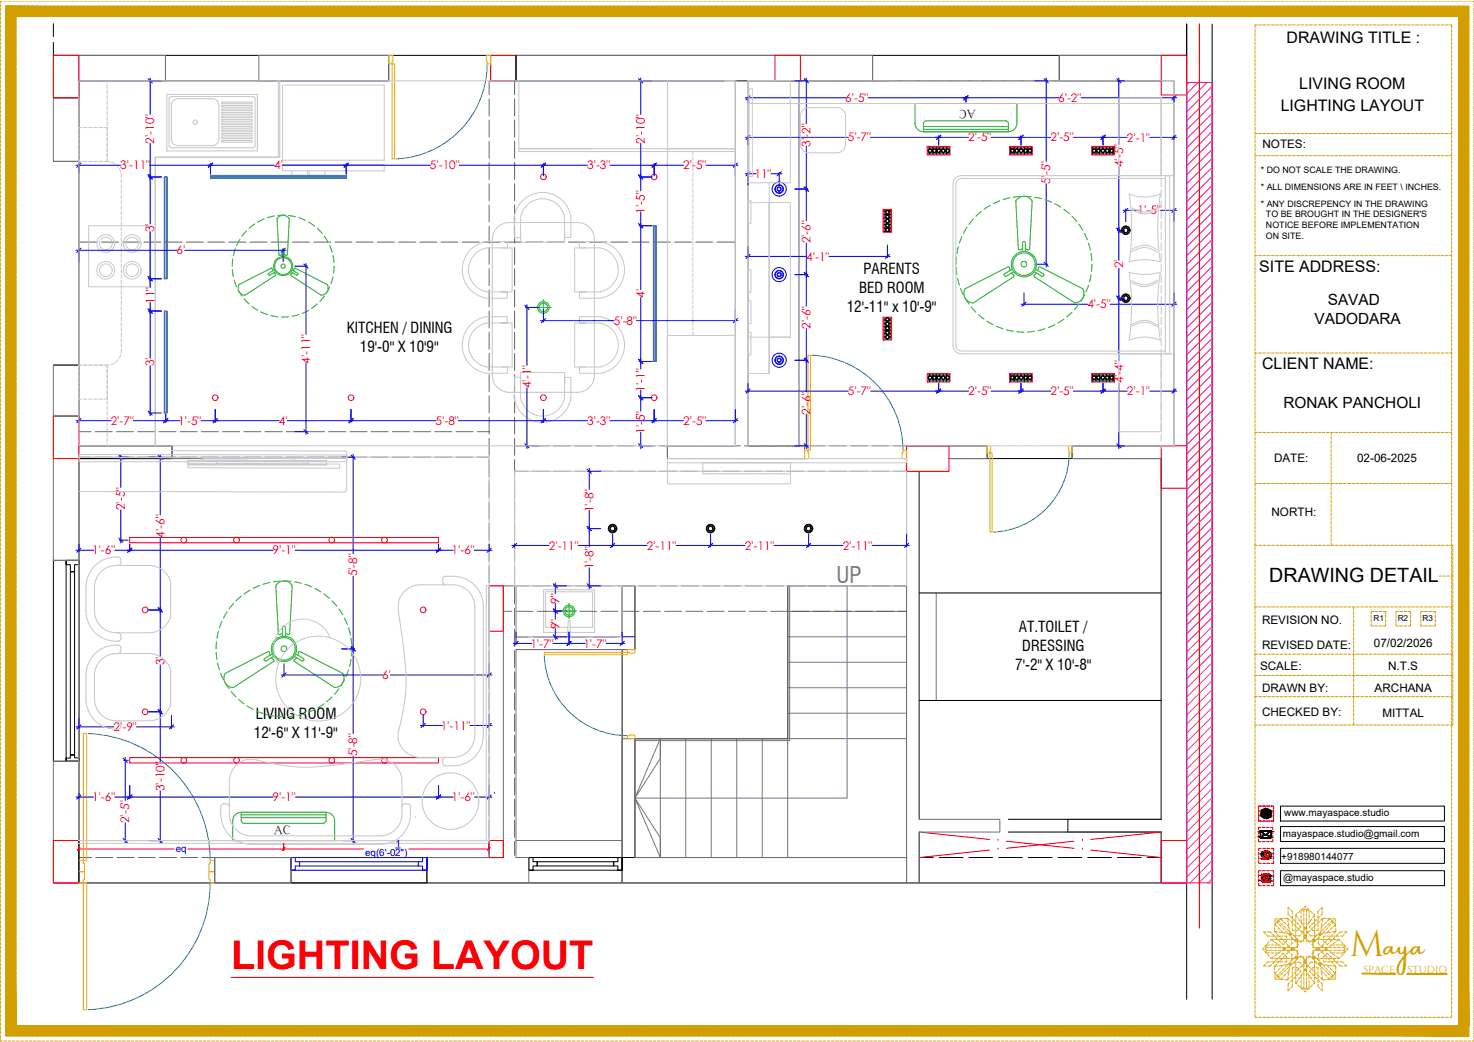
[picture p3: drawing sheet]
<svg xmlns="http://www.w3.org/2000/svg" width="420mm" height="297mm" viewBox="0 0 420 297" stroke-linecap="round" stroke-linejoin="round" font-family="sans-serif">
<defs><g id="words">
<text font-size="11.3" fill="#f00" x="65.9" y="276.2">LIGHTING LAYOUT</text>
<text font-size="10.4" fill="#d39e00" x="384.8" y="272.4">M</text>
<text font-size="7.4" fill="#d39e00" x="394.5" y="272.4">aya</text>
<text font-size="6.4" fill="#767676" x="238.4" y="166.1">UP</text>
<text font-size="5.6" x="361.8" y="166">DRAWING DETAIL</text>
<g font-size="4.5">
<text x="366.8" y="12.4">DRAWING TITLE :</text>
<text x="370.3" y="25.5">LIVING ROOM</text>
<text x="365.1" y="31.6">LIGHTING LAYOUT</text>
<text x="359" y="77.5">SITE ADDRESS:</text>
<text x="359.8" y="105.2">CLIENT NAME:</text>
</g>
<g font-size="4.4">
<text x="378.5" y="86.9">SAVAD</text>
<text x="374.7" y="92.5">VADODARA</text>
<text x="365.8" y="116.4">RONAK PANCHOLI</text>
</g>
<g font-size="4.3">
<text x="246.1" y="78">PARENTS</text>
<text x="244.9" y="83.4">BED ROOM</text>
<text x="241.3" y="88.8">12'-11'' x 10'-9''</text>
<text x="98.8" y="95">KITCHEN / DINING</text>
<text x="102.6" y="100.4">19'-0'' X 10'9''</text>
<text x="290.4" y="180.2">AT.TOILET /</text>
<text x="291.4" y="185.6">DRESSING</text>
<text x="289.4" y="191">7'-2'' X 10'-8''</text>
<text x="72.9" y="205">LIVING ROOM</text>
<text x="72.4" y="210.4">12'-6'' X 11'-9''</text>
</g>
<g font-size="3.6">
<text x="278.1" y="31.4" transform="rotate(180 278.1 31.4)">AC</text>
<text x="78.1" y="237.8">AC</text>
</g>
<g font-size="3.4" fill="#f00">
<text x="240.9" y="29.1">6'-5&quot;</text>
<text x="301.6" y="29.1">6'-2&quot;</text>
<text x="44" y="41" transform="rotate(-90 44 41)">2'-10&quot;</text>
<text x="183.8" y="41" transform="rotate(-90 183.8 41)">2'-10&quot;</text>
<text x="231" y="41.8" transform="rotate(-90 231 41.8)">3'-2&quot;</text>
<text x="241.7" y="40.3">5'-7&quot;</text>
<text x="276" y="40.3">2'-5&quot;</text>
<text x="299.4" y="40.3">2'-5&quot;</text>
<text x="321.2" y="40.4">2'-1&quot;</text>
<text x="320.1" y="47.6" transform="rotate(-90 320.1 47.6)">4'-5&quot;</text>
<text x="34.3" y="48.3">3'-11&quot;</text>
<text x="78.1" y="48.3">4'</text>
<text x="122.5" y="48.3">5'-10&quot;</text>
<text x="167.4" y="48.3">3'-3&quot;</text>
<text x="194.7" y="48.3">2'-5&quot;</text>
<text x="215.1" y="50.7">11&quot;</text>
<text x="299.4" y="52.5" transform="rotate(-90 299.4 52.5)">5'-5&quot;</text>
<text x="183.8" y="60.9" transform="rotate(-90 183.8 60.9)">1'-5&quot;</text>
<text x="324.3" y="61.1">1'-5&quot;</text>
<text x="44" y="66.2" transform="rotate(-90 44 66.2)">3'</text>
<text x="231" y="69.4" transform="rotate(-90 231 69.4)">2'-6&quot;</text>
<text x="50.3" y="72.5">6'</text>
<text x="229.8" y="74.3">4'-1&quot;</text>
<text x="320.1" y="76.5" transform="rotate(-90 320.1 76.5)">2'</text>
<text x="44" y="86.7" transform="rotate(-90 44 86.7)">11&quot;</text>
<text x="183.8" y="84.9" transform="rotate(-90 183.8 84.9)">4'</text>
<text x="310" y="87.9">4'-5&quot;</text>
<text x="175" y="92.6">5'-8&quot;</text>
<text x="231" y="93.8" transform="rotate(-90 231 93.8)">2'-6&quot;</text>
<text x="44" y="104.4" transform="rotate(-90 44 104.4)">3'</text>
<text x="88.4" y="103.7" transform="rotate(-90 88.4 103.7)">4'-11&quot;</text>
<text x="151.4" y="110.6" transform="rotate(-90 151.4 110.6)">4'-1&quot;</text>
<text x="183.8" y="111.7" transform="rotate(-90 183.8 111.7)">1'-1&quot;</text>
<text x="241.7" y="112.7">5'-7&quot;</text>
<text x="276" y="112.7">2'-5&quot;</text>
<text x="299.4" y="112.7">2'-5&quot;</text>
<text x="320.1" y="109.3" transform="rotate(-90 320.1 109.3)">4'-4&quot;</text>
<text x="321.2" y="112.7">2'-1&quot;</text>
<text x="231" y="118.2" transform="rotate(-90 231 118.2)">2'-6&quot;</text>
<text x="31.6" y="121.1">2'-7&quot;</text>
<text x="50.8" y="121.1">1'-5&quot;</text>
<text x="79.5" y="121.1">4'</text>
<text x="124.2" y="121.1">5'-8&quot;</text>
<text x="167.4" y="121.1">3'-3&quot;</text>
<text x="183.8" y="123.7" transform="rotate(-90 183.8 123.7)">1'-5&quot;</text>
<text x="194.7" y="121.1">2'-5&quot;</text>
<text x="35.6" y="145.4" transform="rotate(-90 35.6 145.4)">2'-5&quot;</text>
<text x="169.1" y="146" transform="rotate(-90 169.1 146)">1'-8&quot;</text>
<text x="46.9" y="153.3" transform="rotate(-90 46.9 153.3)">4'-6&quot;</text>
<text x="26.2" y="158">1'-6&quot;</text>
<text x="77.7" y="158">9'-1&quot;</text>
<text x="128.7" y="158">1'-6&quot;</text>
<text x="156.4" y="156.7">2'-11&quot;</text>
<text x="184.4" y="156.7">2'-11&quot;</text>
<text x="212.3" y="156.7">2'-11&quot;</text>
<text x="240.2" y="156.7">2'-11&quot;</text>
<text x="101.8" y="164.3" transform="rotate(-90 101.8 164.3)">5'-8&quot;</text>
<text x="169.1" y="162.3" transform="rotate(-90 169.1 162.3)">1'-8&quot;</text>
<text x="159.5" y="172.1" transform="rotate(-90 159.5 172.1)">9&quot;</text>
<text x="159.5" y="179.4" transform="rotate(-90 159.5 179.4)">9&quot;</text>
<text x="151.2" y="184.6">1'-7&quot;</text>
<text x="166.3" y="184.6">1'-7&quot;</text>
<text x="46.9" y="189.6" transform="rotate(-90 46.9 189.6)">3'</text>
<text x="108.9" y="193.6">6'</text>
<text x="32.4" y="208.4">2'-9&quot;</text>
<text x="125.6" y="208">1'-11&quot;</text>
<text x="101.8" y="215.6" transform="rotate(-90 101.8 215.6)">5'-8&quot;</text>
<text x="46.9" y="225.5" transform="rotate(-90 46.9 225.5)">3'-10&quot;</text>
<text x="26.2" y="228.4">1'-6&quot;</text>
<text x="77.7" y="228.4">9'-1&quot;</text>
<text x="128.7" y="228.4">1'-6&quot;</text>
<text x="36.9" y="234.7" transform="rotate(-90 36.9 234.7)">2'-5&quot;</text>
</g>
<g font-size="3.3">
<text x="359.9" y="42.3">NOTES:</text>
<text x="363.2" y="131.8">DATE:</text>
<text x="386.8" y="131.8">02-06-2025</text>
<text x="362.4" y="147.2">NORTH:</text>
<text x="359.7" y="177.8">REVISION NO.</text>
<text x="359.7" y="184.9">REVISED DATE:</text>
<text x="391.6" y="184.3">07/02/2026</text>
<text x="359.2" y="191">SCALE:</text>
<text x="395.7" y="190.9">N.T.S</text>
<text x="359.7" y="197.1">DRAWN BY:</text>
<text x="391.8" y="197.2">ARCHANA</text>
<text x="359.7" y="204.1">CHECKED BY:</text>
<text x="394.1" y="204.5">MITTAL</text>
</g>
<g font-size="2.9">
<text x="366" y="232.7">www.mayaspace.studio</text>
<text x="365.7" y="238.5">mayaspace.studio@gmail.com</text>
<text x="365.2" y="245.1">+918980144077</text>
<text x="365.7" y="251">@mayaspace.studio</text>
</g>
<g font-size="2.9" fill="#d39e00">
<text x="388.6" y="277.2">SPACE</text>
<text x="401.2" y="277.2">STUDIO</text>
</g>
<g font-size="2.8" fill="#00f">
<text x="50.1" y="242.8">eq</text>
<text x="104.1" y="244.1">eq(6'-02&quot;)</text>
<text x="112.7" y="241.4">1</text>
</g>
<g font-size="2.5">
<text x="359.4" y="49.3">* DO NOT SCALE THE DRAWING.</text>
<text x="359.4" y="54.2">* ALL DIMENSIONS ARE IN FEET \ INCHES.</text>
<text x="359.4" y="58.9">* ANY DISCREPENCY IN THE DRAWING</text>
<text x="360.9" y="62">TO BE BROUGHT IN THE DESIGNER'S</text>
<text x="360.9" y="65">NOTICE BEFORE IMPLEMENTATION</text>
<text x="360.9" y="68.1">ON SITE.</text>
</g>
<g font-size="2.4">
<text x="391.5" y="177.2">R1</text>
<text x="398.4" y="177.2">R2</text>
<text x="405.5" y="177.2">R3</text>
</g>
</g></defs>
<!-- layer: Labelling -->
<g fill="none" stroke="#636466" stroke-width=".29">
<path d="M139.4 23v4M139.4 28.2v4.8M139.4 34.2v4.9M146.7 23v4M146.7 28.2v4.8M146.7 34.2v4.9M227.8 23v104.1M139.4 40.3v4.8M139.4 46.3v4.9M139.4 52.4v4.8M139.4 58.4v4.9M146.7 40.3v4.8"/>
<path d="M146.7 46.3v4.9M146.7 52.4v4.8M146.7 58.4v4.9M22.5 69h5.2M28.9 69h4.9M35 69h4.8M41 69h4.9M47.1 69h4.8M53.1 69h4.9M59.2 69h4.8M65.2 69h4.9M71.3 69h4.8"/>
<path d="M77.3 69h4.9M83.4 69h4.8M89.4 69h4.9M95.5 69h4.8M101.5 69h4.9M107.6 69h4.8M113.6 69h4.9M119.7 69h4.8M125.7 69h4.9M131.8 69h4.8M137.8 69h4.9M139.4 64.5v4.8"/>
<path d="M139.4 70.5v4.9M139.4 76.6v4.8M143.9 69h4.8M146.7 64.5v4.8M146.7 70.5v4.9M146.7 76.6v4.8M149.9 69h4.8M156 69h4.8M162 69h4.9M168.1 69h4.8M174.1 69h4.9M180.2 69h4.8"/>
<path d="M186.2 69h4.9M192.3 69h4.8M198.3 69h4.8M204.4 69h5.2M139.4 82.6v4.9M139.4 88.7v4.8M139.4 94.7v4.9M146.7 82.6v4.9M146.7 88.7v4.8M146.7 94.7v4.9M139.4 100.8v4.8M139.4 106.8v4.9"/>
<path d="M139.4 112.9v4.8M139.4 118.9v4.9M146.7 100.8v4.8M146.7 106.8v4.9M146.7 112.9v4.8M146.7 118.9v4.9M22.5 123.1h3.5M22.5 130.3h3.4M27.1 130.3h4.9M27.2 123.1h4.8M33.2 130.3h4.8M33.2 123.1h4.8"/>
<path d="M39.2 130.3h4.8M39.3 123.1h4.8M45.3 130.3h4.8M45.3 123.1h4.8M51.3 130.3h4.9M51.4 123.1h4.8M57.4 130.3h4.8M57.4 123.1h4.9M63.4 130.3h4.9M63.5 123.1h4.8M69.5 130.3h4.8M69.5 123.1h4.8"/>
<path d="M75.5 130.3h4.8M75.6 123.1h4.8M81.6 130.3h4.8M81.6 123.1h4.8M87.6 130.3h4.8M87.7 123.1h4.8M93.7 130.3h4.8M93.7 123.1h4.8M99.7 130.3h4.8M99.7 123.1h4.9M105.8 130.3h4.8M105.8 123.1h4.8"/>
<path d="M111.8 130.3h4.8M111.9 123.1h4.8M117.9 130.3h4.8M117.9 123.1h4.8M123.9 130.3h4.8M124 123.1h4.8M130 130.3h4.8M130 123.1h4.8M136 130.3h3.4M136 123.1h3.5M139.4 125v4.8M139.4 131v4.9"/>
<path d="M139.4 137.1v4.8M146.7 125v4.8M146.7 131v4.9M146.7 137.1v4.8M146.7 134.4h3.8M146.7 127.1h3.8M151.7 134.4h4.9M151.7 127.1h4.9M157.8 134.4h4.8M157.8 127.1h4.8M163.8 134.4h4.9M163.8 127.1h4.9"/>
<path d="M169.9 134.4h4.8M169.9 127.1h4.8M175.9 134.4h4.9M175.9 127.1h4.9M182 134.4h4.8M182 127.1h4.8M188 134.4h4.9M188 127.1h4.9M194.1 134.4h4.8M194.1 127.1h4.8M200.1 134.4h4.9M200.1 127.1h4.9"/>
<path d="M206.2 134.4h4.8M206.2 127.1h4.8M212.2 134.4h4.9M212.2 127.1h4.9M218.3 134.4h4.8M218.3 127.1h4.8M224.3 134.4h4.9M224.3 127.1h4.9M230.4 134.4h4.8M230.4 127.1h4.8M236.4 134.4h4.9M236.4 127.1h4.9"/>
<path d="M242.5 134.4h4.8M242.5 127.1h4.8M248.5 134.4h4.9M248.5 127.1h4.9M254.6 134.4h3.8M254.6 127.1h3.8M139.4 143.1v4.9M139.4 149.2v4.8M139.4 155.2v4.9M146.7 143.1v4.9M146.7 149.2v4.8M146.7 155.2v4.9"/>
<path d="M139.4 161.3v4.8M139.4 167.3v4.9M139.4 173.4v4.8M139.4 179.4v4.9M143.5 174.3h2.4M146.7 161.3v4.8M146.7 167.3v4.9M146.7 173.4v4.8M146.7 179.4v4.9M147.1 167h3.6M147.1 174.3h4.8M151.9 167h4.9"/>
<path d="M153.1 174.3h4.9M158 167h4.8M159.2 174.3h4.8M164 167h4.9M165.2 174.3h4.9M170.1 167h4.8M171.3 174.3h4.8M176.1 167h4.9M177.3 174.3h4.9M182.2 167h4.8M183.4 174.3h4.8M188.2 167h4.9"/>
<path d="M189.4 174.3h4.9M194.3 167h4.8M195.5 174.3h4.8M200.3 167h4.9M201.5 174.3h4.9M206.4 167h4.8M207.6 174.3h4.8M212.4 167h4.9M213.6 174.3h4.9M218.5 167h4.8M219.7 174.3h4.8M224.5 167h4.9"/>
<path d="M225.7 174.3h4.9M230.6 167h4.8M231.8 174.3h4.8M236.6 167h4.9M237.8 174.3h4.9M242.7 167h4.8M243.9 174.3h4.8M248.7 167h4.9M249.9 174.3h4.9M254.8 167h3.6M256 174.3h2.4M139.4 185.5v4.8"/>
<path d="M139.4 191.5v4.8M139.4 197.6v4.8M146.7 185.5v4.8M146.7 191.5v4.8M146.7 197.6v4.8M139.4 203.6v4.9M139.4 209.7v4.8M139.4 215.7v4.9M146.7 203.6v4.9M146.7 209.7v4.8M146.7 215.7v4.9M139.4 221.8v4.8"/>
<path d="M139.4 227.8v4.8M139.4 233.9v4.8M139.4 239.9v3.9M146.7 221.8v4.8M146.7 227.8v4.8M146.7 233.9v4.8M146.7 239.9v3.9M22.5 244.5h3.6M27.3 244.5h4.9M33.4 244.5h4.8M39.4 244.5h4.8M45.5 244.5h4.8"/>
<path d="M51.5 244.5h4.9M57.6 244.5h3.6"/>
</g>
<!-- layer: Electrical -->
<path d="M46.8 50.4h.9v29.1h-.9zM47 50.5h.5v28.9h-.5zM60 50h38.7v.9h-38.7zM60.1 50.2h38.5v.5h-38.5zM186.2 64.4h.9v38.6h-.9zM186.4 64.4h.5v38.6h-.5zM46.8 88.7h.9v29h-.9zM47 88.8h.5v28.9h-.5z" fill="none" stroke="#2776bb" stroke-width=".3"/>
<!-- layer: GROUND FLOOR -->
<g fill="none" stroke="#000" stroke-width=".29">
<path d="M15.2 6.8v3.6M15.2 12.1v3.7h323.1M110.8 15.8v7.2h-88.3v96.8M139.8 15.8v7.2h66.6M147.1 15.8v7.2M248.7 15.9v7.3M302 15.8v7.2M338.3 6.9v277.9M345.5 6.9v277.9M210 23h121M15.2 46h7.3M15.2 104.1h7.3"/>
<path d="M22.5 127.1h26.5v3.6h-26.5v121v-121h48.4M209.6 127.1h-19.4v3.6M213.2 127.1h14.6M262 134.4v99.2M270.5 130.7h60.5v102.9h-43.6M281.4 130.7v-3.6h-23v124.6M331 127.1h-25.4v3.6M22.5 159.8h-7.3v57.2h7.3M177.3 167v14.5M181 167v18.2M224.5 167v43.6h-43.5v33.9M262 169h69"/>
<path d="M177.3 185.2v66.5M262 199.7h69M262 237.2v14.5M287.4 237.2h43.6v14.5M304.4 233.6v3.6M15.2 251.7h323.1M143.5 244.5h-82.3v7.2M150.7 244.5h107.7M262 244.5h4M267.7 244.5h6.8M276.2 244.5h6.8M284.6 244.5h6.8"/>
<path d="M293.1 244.5h6.8M301.6 244.5h6.8M310.1 244.5h6.7M318.5 244.5h6.8M327 244.5h4"/>
</g>
<!-- layer: GROUND FLOOR ( STAIR ) -->
<g fill="none" stroke="#767676" stroke-width=".29">
<path d="M224.5 174.3h33.9M241.5 167v60.5h-60.5l7.2 11.3v5.7l-7.2-17 7.2-11.3v-5.6l-7.2 16.9M258.4 167h-33.9v77.5M224.5 196.1h33.9M224.5 188.8h33.9M224.5 181.5h33.9M181 210.6h43.5v-43.6h.6v44.1h-44.1zM181 210.6h77.4M188.2 210.6v33.9M195.5 210.6v33.9M202.7 210.6v33.9M210 210.6v33.9"/>
<path d="M217.3 210.6v33.9M224.5 203.3h33.9"/>
</g>
<path d="M147.1 181.5h3.4M152.2 181.5h6.8M160.6 181.5h6.8M169.1 181.5h6.8M177.6 181.5h3.4" fill="none" stroke="#00f" stroke-width=".29"/>
<!-- layer: GROUND FLOOR ( DW_RAIL ) -->
<path d="M18.8 159.8h3.7v57.2h-3.7v-.9h1.3v-.9h1.2v-52.2h-1.2v-2h-1.3v-1.2h3.7v1.2h-1.2v2h-1.2v52.2h1.2v.9h1.2v.9h-3.7zM83 244.5h38.7v7.2h-38.7zM150.7 244.5h26.6v3.6h-1.2v-1.2h-1.2v-1.2h-21.8v1.2h-1.2v1.2h-1.2v-3.6h1.2v1.2h1.2v1.2h21.8v-1.2h1.2v-1.2h1.2v3.6h-26.6z" fill="none" stroke="#000" stroke-width=".29"/>
<!-- layer: GROUND FLOOR  ( PLINE ) -->
<g fill="none" stroke="#767676" stroke-width=".3">
<path d="M15.2 15.8h32v7.2h-24.7v4.9h-7.3zM73.8 15.8h37v7.2h-37zM248.7 15.8h-101.6v7.2h106.5M248.7 15.9v7.3M302 15.8h36.3v235.9h-7.3v-14.5h-26.6v-3.6h26.6v-102.9h-25.4v-3.6h29v-104.1h-32.6zM15.2 27.9h7.3v18.1h-7.3zM209.6 23v104.1h-19.4v3.6l39.1 .1v-3.7h-16.1v-104.1M15.2 118.6h7.3v8.5h26.5v3.6h-26.5v29.1h-7.3zM15.2 104.1h7.3v14.5h-7.3zM270.5 130.7h10.9v-3.6h-23v124.6h3.6v-14.5h23v-3.6h-23v-99.2M143.5 167h3.6v14.5h30.2v-14.5h3.7v18.2h-33.9v59.3h3.6v7.2h-29v-7.2h21.8zM266.9 169v30.7"/>
<path d="M15.2 217h7.3v34.7h-7.3zM177.3 210.6h3.7v33.9h77.4v7.2h-81.1zM61.2 244.5h21.8v7.2h-21.8z"/>
</g>
<!-- layer: GROUND FLOOR -->
<g fill="none" stroke="#f00" stroke-width=".29">
<path d="M341.9 6.9v11.1M341.9 20.4h.1M341.9 22.8v19.4M341.9 44.6h.1M341.9 47v19.4M341.9 68.8h.1M341.9 71.2v19.4M341.9 93h.1M341.9 95.4v19.4M341.9 117.2h.1M341.9 119.6v19.4M341.9 141.4h.1"/>
<path d="M341.9 143.8v19.4M341.9 165.6h.1M341.9 168v19.4M341.9 189.8h.1M341.9 192.2v19.3M341.9 214h.1M341.9 216.4v19.4M262 237.2l20.1 2.1M284.5 239.6h.1M286.9 239.8l19.2 2M306.1 239.8l-19.2 2M308.5 239.6h.1"/>
<path d="M331 237.2l-20.1 2.1M341.9 238.2h.1M282.1 242.3l-20.1 2.2M284.5 242.1h.1M308.5 242.1h.1M310.9 242.3l20.1 2.2M341.9 240.6v11.1"/>
</g>
<path d="M147.1 185.2h33.9" fill="none" stroke="#00f" stroke-width=".29"/>
<!-- layer: COLUMN -->
<path d="M15.2 15.8h7.3v12.1h-7.3zM139.8 15.8h7.3v7.2h-7.3zM220.9 15.8h7.3v7.2h-7.3zM331 15.8h7.3v11.3h-7.3zM15.2 118.6h7.3v12.1h-7.3zM258.4 127.1h12.1v7.3h-12.1zM331 127.1h7.3v12.1h-7.3zM15.2 239.6h7.3v12.1h-7.3zM331 239.6h7.3v12.1h-7.3z" fill="none" stroke="#f00" stroke-width=".3"/>
<!-- layer: GROUND FLOOR  ( HATCH ) -->
<g fill="none" stroke="#f0f" stroke-width=".29">
<path d="M338.9 23.5l-.6 .7M341.5 23.5l-3.2 3.3M344.1 23.5l-5.8 5.8M345.5 24.6l-7.2 7.3M345.5 27.2l-7.2 7.2M345.5 29.8l-7.2 7.2M345.5 32.3l-7.2 7.3M345.5 34.9l-7.2 7.2M345.5 37.5l-7.2 7.2M345.5 40l-7.2 7.3M345.5 42.6l-7.2 7.2M345.5 45.2l-7.2 7.2"/>
<path d="M345.5 47.7l-7.2 7.3M345.5 50.3l-7.2 7.2M345.5 52.8l-7.2 7.3M345.5 55.4l-7.2 7.3M345.5 58l-7.2 7.2M345.5 60.6l-7.2 7.2M345.5 63.1l-7.2 7.3M345.5 65.7l-7.2 7.2M345.5 68.2l-7.2 7.3M345.5 70.8l-7.2 7.3M345.5 73.4l-7.2 7.2M345.5 76l-7.2 7.2"/>
<path d="M345.5 78.5l-7.2 7.3M345.5 81.1l-7.2 7.2M345.5 83.6l-7.2 7.3M345.5 86.2l-7.2 7.3M345.5 88.8l-7.2 7.2M345.5 91.4l-7.2 7.2M345.5 93.9l-7.2 7.3M345.5 96.5l-7.2 7.2M345.5 99l-7.2 7.3M345.5 101.6l-7.2 7.3M345.5 104.2l-7.2 7.2M345.5 106.8l-7.2 7.2"/>
<path d="M345.5 109.3l-7.2 7.3M345.5 111.9l-7.2 7.2M345.5 114.4l-7.2 7.3M345.5 117l-7.2 7.3M345.5 119.6l-7.2 7.2M345.5 122.1l-7.2 7.3M345.5 124.7l-7.2 7.3M345.5 127.3l-7.2 7.2M345.5 129.8l-7.2 7.3M345.5 132.4l-7.2 7.3M345.5 135l-7.2 7.2M345.5 137.5l-7.2 7.3"/>
<path d="M345.5 140.1l-7.2 7.3M345.5 142.7l-7.2 7.2M345.5 145.2l-7.2 7.3M345.5 147.8l-7.2 7.3M345.5 150.4l-7.2 7.2M345.5 152.9l-7.2 7.3M345.5 155.5l-7.2 7.3M345.5 158.1l-7.2 7.2M345.5 160.6l-7.2 7.3M345.5 163.2l-7.2 7.3M345.5 165.8l-7.2 7.2M345.5 168.3l-7.2 7.3"/>
<path d="M345.5 170.9l-7.2 7.3M345.5 173.5l-7.2 7.2M345.5 176l-7.2 7.3M345.5 178.6l-7.2 7.3M345.5 181.2l-7.2 7.2M345.5 183.7l-7.2 7.3M345.5 186.3l-7.2 7.3M345.5 188.9l-7.2 7.2M345.5 191.4l-7.2 7.3M345.5 194l-7.2 7.3M345.5 196.6l-7.2 7.2M345.5 199.1l-7.2 7.3"/>
<path d="M345.5 201.7l-7.2 7.3M345.5 204.3l-7.2 7.2M345.5 206.8l-7.2 7.3M345.5 209.4l-7.2 7.3M345.5 212l-7.2 7.2M345.5 214.5l-7.2 7.3M345.5 217.1l-7.2 7.3M345.5 219.7l-7.2 7.2M345.5 222.2l-7.2 7.3M345.5 224.8l-7.2 7.3M345.5 227.4l-7.2 7.2M345.5 229.9l-7.2 7.3"/>
<path d="M345.5 232.5l-7.2 7.3M345.5 235.1l-7.2 7.2M345.5 237.6l-7.2 7.3M345.5 240.2l-7.2 7.3M345.5 242.8l-7.2 7.2M345.5 245.3l-6.4 6.4M345.5 247.9l-3.8 3.8M345.5 250.5l-1.2 1.2"/>
</g>
<!-- layer: GROUND FLOOR -->
<path d="M338.3 23.5h7.2v228.2h-7.2z" fill="none" stroke="#f0f" stroke-width=".3"/>
<!-- layer: X_PLOT -->
<g fill="none" stroke="#f00" stroke-width=".3">
<path d="M341.9 6.9v17.5M341.9 26.8h.1M341.9 29.2v19.4M341.9 51h.1M341.9 53.4v19.4M341.9 75.2h.1M341.9 77.6v19.4M341.9 99.4h.1M341.9 101.8v19.4M341.9 123.6h.1M341.9 126v19.4M341.9 147.8h.1"/>
<path d="M341.9 150.2v19.4M341.9 172h.1M341.9 174.4v19.4M341.9 196.2h.1M341.9 198.6v19.4M341.9 220.4h.1M341.9 222.8v19.4M341.9 244.6h.1M341.9 247v17.6"/>
</g>
<path d="M15.2 27.9h7.3M15.2 46h7.3M15.2 104.1h7.3" fill="none" stroke="#000" stroke-width=".29"/>
<!-- layer: AR DOOR -->
<g fill="none" stroke="#ffbf00" stroke-width=".29">
<path d="M110.8 15.8h1.2v1.7h-.2v.7h-1zM111.8 18.2h.7v27.1h-.7zM138.6 15.8h1.2v2.4h-.9v-.7h-.3zM230.3 101.2h.7v27.2h-.7zM229.3 128.4h1v.7h.2v1.7h-1.2zM257.4 128.4h1v2.4h-1.2v-1.7h.2zM281.4 127.1h1l-.2 2h-.8zM282.2 129.1h.6v22.6h-.6zM304.6 127.1h1v2h-.8zM155.1 186h23.7v.6h-23.7zM178.8 185.2h2.2v1h-1.5v-.2h-.7zM23.8 209.1h.9v36.2h-.9z"/>
<path d="M178.8 209.7h.7v-.2h1.5v1.1h-2.2zM22.5 245.3h1.3v.9h.3v2.3h-1.6zM22.5 248.5h1.6v2.2h-.3v1h-1.3zM23.8 251.7h.9v36.1h-.9zM59.6 248.5h1.6v3.2h-1.3v-1h-.3zM59.9 245.3h1.3v3.2h-1.6v-2.3h.3z"/>
</g>
<!-- layer: AR ELE-5 -->
<path d="M138.9 18.2a27.1 27.1 0 0 1-26 27.1M231.4 101.2a27.1 27.1 0 0 1 26 27.2M304.8 129.1a22.6 22.6 0 0 1-21.7 22.6M155.1 187a23.7 23.7 0 0 0 23.7 22.7M25.2 209.1a36.2 36.2 0 0 1 34.7 36.1M59.9 251.7a36.2 36.2 0 0 1-34.7 36.1" fill="none" stroke="#00b8b8" stroke-width=".29"/>
<!-- layer: FUR -->
<path d="M140.9 226.1h.1" fill="none" stroke="#545454" stroke-width=".29"/>
<!-- layer: GROUND FLOOR  ( PLINE ) -->
<path d="M147.1 239.6h30.2" fill="none" stroke="#767676" stroke-width=".29"/>
<!-- layer: furniture dimensions -->
<g fill="none" stroke="#00f" stroke-width=".29">
<path d="M42.4 23h3.6M42.8 22.2v10.4M182.2 23h3.7M182.6 22.2v10.4M212.4 39.2h29.4M212.4 27.9h28.8M213.2 27.5v1.6M213.2 38.7v2.6M226.6 23h3.6M229.8 22.2v13.1M247.4 27.9h54.5M248.2 39.2h27.9"/>
<path d="M267.6 38.7v2.6M275.3 27.5v1.6M282.5 39.2h17M291 38.7v2.6M295 23h3.6M298.2 22.2v23.8M305.9 39.2h15.4M308.1 27.9h27.3M314.4 38.7v2.6M318.5 23h2M318.9 22.2v18.9M327.7 39.2h7.7"/>
<path d="M334.6 27.5v1.6M334.6 38.7v1.1M21.7 47.1h12.7M22.5 46.7v2.5M42.4 50.4h3.6M42.7 47.1h35.5M42.8 40.9v22.9M60 46.7v2.9M80.5 47.1h42.2M98.7 46.7v2.9M130.9 47.1h36.6M154.9 46.7v3.3"/>
<path d="M173.9 47.1h20.9M182.2 50.4h3.7M182.6 40.9v13.5M186.5 46.7v3.3M201.2 47.1h9.2M209.6 46.7v3.3M212.4 49.5h3.2M213.2 49.1v3.7M219.8 49.5h3.1M222.1 49.1v3.7M226.6 53.9h3.6M229.8 41.7v21.2"/>
<path d="M298.2 52.4v23.7M318.9 47.5v26.7M320.1 60h4.7M320.9 59.6v3.6M330.8 60h4.6M334.6 59.6v3.6M21.7 71.3h28.8M22.5 70.9v3.7M42.4 79.5h3.6M42.8 66v16M52.6 71.3h28.9M80.7 70.9v3.7"/>
<path d="M84 75.9h3.6M87.2 75.1v20.2M182.2 64.4h3.6M182.6 60.4v22.2M212.4 73.1h17.5M213.2 70.3v3.2M226.6 78.3h3.6M229.8 69.3v18M236.3 73.1h17.4M252.9 69.9v3.6M295 75.3h3.6M318.5 65.6h2"/>
<path d="M318.9 76.4v26.4M42.4 88.7h3.6M42.8 86.2v15.9M149.8 87.6h3.6M150.2 86.8v17.4M154.1 91.4h21M154.9 88.2v3.6M181.5 91.4h28.9M182.6 84.8v20.4M209.6 88.2v3.6M229.8 93.7v18M291.1 86.7h18.9"/>
<path d="M291.9 83.5v3.6M316.5 86.7h18.9M318.5 85h2M334.6 83.5v3.6M21.7 119.9h10M22.5 119.9v.4M38 119.9h13.3M42.4 117.7h3.6M42.8 104.3v14.2M47.2 118.1v2.2M57.3 119.9h22.3M61.4 116.7v3.6"/>
<path d="M81.8 119.9h42.5M87.2 103.6v20.3M100.1 116.7v3.6M130.7 119.9h36.8M150.2 110.6v17.3M154.9 116.7v3.6M173.9 119.9h20.9M182.2 113.4h3.7M182.2 103h3.7M182.6 111.2v6M186.5 116.7v3.6M201.2 119.9h9.2"/>
<path d="M209.6 116.7v3.6M212.4 111.5h29.4M213.2 109.3v2.6M226.6 102.7h3.6M229.8 118.1v9.8M248.2 111.5h27.9M267.6 109.3v2.6M282.5 111.5h17M291 109.3v2.6M305.9 111.5h15.4M314.4 109.3v2.6M318.9 109.2v18.7"/>
<path d="M327.7 111.5h7.7M334.6 110.8v1.1M34 130.3h2.6M34.4 129.5v9.5M42.4 130.3h3.7M45.7 129.5v17.3M84 123.1h3.6M97.4 130.3h3.7M100.7 129.5v28.3M149.8 127.1h3.6M167.6 134.4h3.6M168 133.5v6"/>
<path d="M182.2 127.1h3.7M182.6 123.2v4.7M226.6 127.1h3.6M318.5 127.1h2M21.7 156.9h5M22.5 155.1v2.2M32.7 156.9h45.1M34 154h2.6M34.4 145.3v9.5M37 155.1v2.2M45.7 153.2v34.1M84.2 156.9h45"/>
<path d="M125 155.1v2.2M135.2 156.9h5M139.4 155.1v2.2M145.9 155.5h10.6M146.7 155.1v.9M164.8 155.5h19.7M167.6 150.7h3.6M168 145.5v10.3M174.6 152.3v3.6M192.7 155.5h19.7M202.5 152.3v3.6M220.6 155.5h19.7"/>
<path d="M230.5 152.3v3.6M248.6 155.5h10.6M258.4 152.3v3.6M42.4 173.9h3.7M100.7 164.2v44.9M157.9 174.2h3.6M157.9 167h3.6M158.3 166.2v3.1M158.3 171.9v4.6M158.3 179.2v3.1M167.6 167h3.6M168 161.8v6"/>
<path d="M45.7 189.5v27.7M80.1 192.4h29M81 189.2v3.6M97.4 185h3.7M111.2 192.4h29M139.4 189.2v3.6M146.3 183.4h5.3M147.1 180.2v3.6M157.6 183.4h9.2M157.9 181.5h3.6M162.2 180.2v3.6M172.8 183.4h5.3"/>
<path d="M177.3 180.2v3.6M21.7 207.2h10.8M22.5 204.7v2.9M35.3 216.7h1.3M35.7 215.9v12.3M38.9 207.2h10.8M42.4 202.9h3.7M48.9 204v3.6M100.7 215.5v24.9M119.8 206.8h6.3M120.6 203.6v3.6M134 206.8h6.2"/>
<path d="M139.4 203.6v3.6M21.7 227.2h5M22.5 226.1v1.5M32.7 227.2h45.1M35.3 239.6h1.3M35.7 234.6v5.8M37 224v3.6M42.4 239.6h3.7M45.7 225.4v15M84.2 227.2h45M97.4 239.6h3.7M125 224v3.6"/>
<path d="M135.2 227.2h5M139.4 224v3.6M83 244.5h38.7v3.6h-1.2v-1.2h-1.2v-1.2h-33.9v1.2h-1.2v1.2h-1.2v-3.6h1.2v1.2h1.2v1.2h33.9v-1.2h1.2v-1.2h1.2v3.6h-38.7z"/>
</g>
<!-- layer: Labelling -->
<path d="M139.4 167h4.1v12.9h-4.1zM139.4 239.6h4.1v4.9h-4.1z" fill="none" stroke="#f00" stroke-width=".3"/>
<!-- layer: 0 -->
<path d="M53.5 131.3h39.5v1.2h-39.5zM57.8 130.7h26.1v.6h-26.1z" fill="none" stroke="#c7c8ca" stroke-width=".3"/>
<path d="M79.3 23v21.8h-35.1v82.3" fill="none" stroke="#c7c8ca" stroke-width=".3"/>
<!-- layer: FURNITURE -->
<g fill="none" stroke="#c7c8ca" stroke-width=".3">
<path d="M22.5 37.7v1M22.5 39.2v1M23.2 36.4h-.7v.8M23.7 36.4h1M25.3 36.4h1M26.8 36.4h1M28.3 36.4h1M29.8 36.4h.7v.8M30.5 23v.7M30.5 24.2v1M30.5 25.7v1M30.5 27.2v1"/>
<path d="M30.5 28.7v1M30.5 30.3v1M30.5 31.8v1M30.5 33.3v1M30.5 34.8v1M30.5 36.3v1M30.5 37.7v1.1M30.5 39.2v1.1M47.6 26.9h25.8v16.1h-25.8zM49.4 28.7l1.3-.6h9.8a1.88 1.88 0 0 1 1.9 1.9v9.6a1.88 1.88 0 0 1-1.9 1.9h-9.8a1.88 1.88 0 0 1-1.9-1.9v-9.6zM63.2 29.1h8.7v.5h-8.7zM63.2 30.1h8.7v.5h-8.7z"/>
<path d="M63.2 31.1h8.7v.5h-8.7zM63.2 32.1h8.7v.5h-8.7zM63.2 33.1h8.7v.5h-8.7zM63.2 34.1h8.7v.5h-8.7zM63.2 35.1h8.7v.5h-8.7zM63.2 36.1h8.7v.5h-8.7zM63.2 37.1h8.7v.4h-8.7zM63.2 38.1h8.7v.4h-8.7zM63.2 39.1h8.7v.4h-8.7zM72.1 27.5l.4 .2 .2 .4v13.4l-.2 .4-.4 .2M72.1 27.5l-23.5 .1-.4 .5v13.4l.2 .4 .4 .2h23.3M79.7 23v21.8h-35.5v82.3"/>
<path d="M147.9 23v20.2h61.7M190.2 23v104.1M213.2 23h12.1v29.1h-12.1zM228.7 31.6a2.36 2.36 0 0 1 1.9-.9h8a2.42 2.42 0 0 1 2.4 2.4v8a2.43 2.43 0 0 1-2.4 2.5h-8a2.42 2.42 0 0 1-2.5-2.5v-8zM318.9 27.9h12.1v22.2h-12.1zM331 27.9v22.2M22.5 45.2v.8h.7h-.7M22.5 40.7v1M22.5 42.2v1M22.5 43.7v1M23.7 46h1M25.3 46h1"/>
<path d="M26.8 46h1M28.3 46h1M30.5 46l.7 .1M30.5 45.4v.6h-.7h.7M30.5 40.7v1.1M30.5 42.2v1.2M30.5 43.7v1.2M30.5 45.2v.8M31.7 46.2l.9 .4M33 46.9l.7 .7M34 48l.4 .9M34.5 49.4l.1 1.2"/>
<path d="M34.6 51.1v1M34.6 52.6v1M34.6 54.1v1.1M34.6 55.7v1M34.6 57.2v1M34.6 58.7v1M63.2 40.1h8.7v.4h-8.7zM147.9 42.4h61.7h-19.4h.9M197.5 43.2v1M197.5 44.7v1M197.5 46.2v1M197.5 47.7v1.1"/>
<path d="M197.5 49.3v1M197.5 50.8v1M197.5 52.3v1M197.5 53.8v1M197.5 55.3v1M197.5 56.8v1M197.5 58.3v1M197.5 59.8v1.1M213.2 57.2h.9v6.4h-.9zM219.3 52.1v.5M219.3 52.8v.4M219.3 53.4v.4"/>
<path d="M219.3 54v.4M219.3 54.6v.4M219.3 55.2v.4M219.3 55.8v.4M219.3 56.4v.4M219.3 57v.4M219.3 57.6v.4M219.3 58.2v.4M219.3 58.8v.4M219.3 59.4v.4M272.2 51a2.41 2.41 0 0 1 1.9-.9h60.5v50.8h-60.5a2.42 2.42 0 0 1-2.4-2.4v-46zM332.2 50.1h1.2v50.8h-1.2z"/>
<path d="M34.6 60.2v1M34.6 61.7v1M34.6 63.2v1M34.6 64.7v1M34.6 66.2v1.1M34.6 67.8v1M34.6 69.3v1M34.6 70.8v1M34.6 72.3v1M34.6 73.8v1M34.6 75.3v1M34.6 76.8v1"/>
<path d="M34.6 78.3v1.1M34.6 79.9v1M197.5 61.3v1.1M197.5 62.9v1M197.5 64.4v1M197.5 65.9v1M197.5 67.4v1M197.5 68.9v1M197.5 70.4v1M197.5 71.9v1M197.5 73.5v1M197.5 75v1"/>
<path d="M197.5 76.5v1M197.5 78v1M197.5 79.5v1M213.2 76.9h.9v6.4h-.9zM219.3 60v.4M219.3 60.6v.4M219.3 61.2v.4M219.3 61.8v.4M219.3 62.4v.5M219.3 63.1v.4M219.3 63.7v.4M219.3 64.3v.4"/>
<path d="M219.3 64.9v.4M219.3 65.5v.4M219.3 66.1v.4M219.3 66.7v.4M219.3 67.3v.4M219.3 67.9v.4M219.3 68.5v.4M219.3 69.1v.4M219.3 69.7v.4M219.3 70.3v.4M219.3 70.9v.4M219.3 71.5v.4"/>
<path d="M219.3 72.1v.4M219.3 72.7v.4M219.3 73.3v.4M219.3 73.9v.4M219.3 74.5v.5M219.3 75.2v.4M219.3 75.8v.4M219.3 76.4v.4M219.3 77v.4M219.3 77.6v.4M219.3 78.2v.4M219.3 78.8v.4"/>
<path d="M219.3 79.4v.4M219.3 80v.4M34.6 99.5l-.1 1.2M34.6 81.4v1M34.6 82.9v1M34.6 84.4v1M34.6 85.9v1M34.6 87.4v1M34.6 88.9v1M34.6 90.4v1M34.6 92v1M34.6 93.5v1"/>
<path d="M34.6 95v1M34.6 96.5v1M34.6 98v1M190.2 95.6h19.4v31.5h-19.4zM197.5 81v1M197.5 82.5v1M197.5 84v1M197.5 85.6v1M197.5 87.1v1M197.5 88.6v1M197.5 90.1v1M197.5 91.6v1"/>
<path d="M197.5 93.1v1M197.5 94.6v1M213.2 85.8h.9v6.4h-.9zM213.2 94.7h.9v6.5h-.9zM219.3 95.7v.4h6v-38.4h-6v48.8v-.5M219.3 80.6v.4M219.3 81.2v.4M219.3 81.8v.4M219.3 82.4v.4M219.3 83v.4M219.3 83.6v.4M219.3 84.2v.4"/>
<path d="M219.3 84.8v.4M219.3 85.4v.4M219.3 86v.5M219.3 86.7v.4M219.3 87.3v.4M219.3 87.9v.4M219.3 88.5v.4M219.3 89.1v.4M219.3 89.7v.4M219.3 90.3v.4M219.3 90.9v.4M219.3 91.5v.4"/>
<path d="M219.3 92.1v.4M219.3 92.7v.4M219.3 93.3v.4M219.3 93.9v.4M219.3 94.5v.4M219.3 95.1v.4M219.3 96.3v.4M219.3 96.9v.4M219.3 97.5v.4M219.3 98.1v.4M219.3 98.7v.5M219.3 99.4v.4"/>
<path d="M219.3 100v.4M22.5 113v.8h.7M22.5 104.1h.7h-.7v.8M22.5 105.4v1M22.5 106.9v1M22.5 108.4v1M22.5 109.9v1.1M22.5 111.5v1M23.7 104.1h1M23.7 113.8h1M25.3 104.1h1M25.3 113.8h1"/>
<path d="M26.8 104.1h1M26.8 113.8h1M28.3 104.1h1M28.3 113.8h1M30.5 104.1h-.7h.7v.7M30.5 113v.8h-.7M30.5 104.1v.8M30.5 105.3v1.1M30.5 106.8v1.1M30.5 108.3v1.1M30.5 109.8v1.2M30.5 111.3v1.2"/>
<path d="M30.5 112.8v1M30.5 114.3v1M30.5 115.9v1M30.5 117.4v1M30.5 118.9v1M31.2 104l-.7 .1M32.6 103.5l-.9 .4M33.7 102.5l-.7 .7M34.4 101.2l-.4 .9M140.3 107a4.8 4.8 0 0 0 4.9 4.8h19.4a4.8 4.8 0 0 0 4.8-4.8M140.3 107v-38.7a4.8 4.8 0 0 1 4.9-4.9h19.4a4.8 4.8 0 0 1 4.8 4.9v38.7M219.3 100.6v.4"/>
<path d="M219.3 101.2v.4M219.3 101.8v.4M219.3 102.4v.4M219.3 103v.4M219.3 103.6v.4M219.3 104.2v.4M219.3 104.8v.4M219.3 105.4v.4M318.9 100.9h12.1v22.2h-12.1zM22.6 129.5l76.2 .2v.9l-76.2-.2zM30.5 120.4v1M30.5 121.9v1"/>
<path d="M30.5 123.4v1M30.5 124.9v1M30.5 126.4v.7M48.8 128.5l50 .1v2l-50-.1M98.8 130.6v8.9a.81 .81 0 0 1-.8 .8M190.2 131.9v6h35.1v-6M190.2 130.7h68.2v1.2h-68.2zM200.3 134.9l.2 .2M200.3 132.2v.2M200.3 132.5v.2M200.3 132.8v.2M200.3 133.1v.2"/>
<path d="M200.3 133.4v.2M200.3 133.7v.2M200.3 134v.2M200.3 134.3v.2M200.3 134.6v.2M200.5 131.9l-.2 .2M200.6 135.1h.2M200.6 131.9h.2M200.9 135.1h.2M200.9 131.9h.2M201.2 135.1h.2M201.2 131.9h.2"/>
<path d="M201.5 135.1h.2M201.5 131.9h.2M201.8 135.1h.2M201.8 131.9h.2M202.1 135.1h.2M202.1 131.9h.2M202.4 135.1h.2M202.4 131.9h.2M202.7 135.1h.2M202.7 131.9h.2M203.1 135.1h.2M203.1 131.9h.2"/>
<path d="M203.3 135.1h.2M203.3 131.9h.2M203.7 135.1h.2M203.7 131.9h.2M204 135.1h.2M204 131.9h.2M204.3 135.1h.2M204.3 131.9h.2M204.6 135.1h.2M204.6 131.9h.2M204.9 135.1h.2M204.9 131.9h.2"/>
<path d="M205.2 135.1h.2M205.2 131.9h.2M205.5 135.1h.2M205.5 131.9h.2M205.8 135.1h.2M205.8 131.9h.2M206.1 135.1h.2M206.1 131.9h.2M206.4 135.1h.2M206.4 131.9h.2M206.7 135.1h.2M206.7 131.9h.2"/>
<path d="M207 135.1h.2M207 131.9h.2M207.3 135.1h.2M207.3 131.9h.2M207.6 135.1h.2M207.6 131.9h.2M207.9 135.1h.2M207.9 131.9h.2M208.2 135.1h.2M208.2 131.9h.2M208.5 135.1h.2M208.5 131.9h.2"/>
<path d="M208.8 135.1h.2M208.8 131.9h.2M209.1 135.1h.2M209.1 131.9h.2M209.4 135.1h.2M209.4 131.9h.2M209.7 135.1h.2M209.7 131.9h.2M210 135.1h.2M210 131.9h.2M210.3 135.1h.2M210.3 131.9h.2"/>
<path d="M210.6 135.1h.2M210.6 131.9h.2M210.9 135.1h.2M210.9 131.9h.2M211.2 135.1h.2M211.2 131.9h.2M211.5 135.1h.2M211.5 131.9h.2M211.8 135.1h.2M211.8 131.9h.2M212.1 135.1h.2M212.1 131.9h.2"/>
<path d="M212.4 135.1h.2M212.4 131.9h.2M212.7 135.1h.2M212.7 131.9h.2M213 135.1h.2M213 131.9h.2M213.3 135.1h.2M213.3 131.9h.2M213.6 135.1h.2M213.6 131.9h.2M213.9 135.1h.2M213.9 131.9h.2"/>
<path d="M214.2 135.1h.2M214.2 131.9h.2M214.5 135.1h.2M214.5 131.9h.2M214.8 135.1h.2M214.8 131.9h.2M215.1 135.1h.2M215.1 131.9h.2M215.4 135.1h.2M215.4 131.9h.2M215.8 135.1h.2M215.8 131.9h.2"/>
<path d="M216.1 135.1h.2M216.1 131.9h.2M216.4 135.1h.2M216.4 131.9h.2M216.7 135.1h.2M216.7 131.9h.2M217 135.1h.2M217 131.9h.2M217.3 135.1h.2M217.3 131.9h.2M217.6 135.1h.2M217.6 131.9h.2"/>
<path d="M217.9 135.1h.2M217.9 131.9h.2M218.2 135.1h.2M218.2 131.9h.2M218.5 135.1h.2M218.5 131.9h.2M218.8 135.1h.2M218.8 131.9h.2M219.1 135.1h.2M219.1 131.9h.2M219.4 135.1h.2M219.4 131.9h.2"/>
<path d="M219.7 135.1h.2M219.7 131.9h.2M220 135.1h.2M220 131.9h.2M220.3 135.1h.2M220.3 131.9h.2M220.6 135.1h.2M220.6 131.9h.2M220.9 135.1h.2M220.9 131.9h.2M221.2 135.1h.2M221.2 131.9h.2"/>
<path d="M221.5 135.1h.2M221.5 131.9h.2M221.8 135.1h.2M221.8 131.9h.2M222.1 135.1h.2M222.1 131.9h.2M222.4 135.1h.2M222.4 131.9h.2M222.7 135.1h.2M222.7 131.9h.2M223 135.1h.2M223 131.9h.2"/>
<path d="M223.3 135.1h.2M223.3 131.9h.2M223.6 135.1h.2M223.6 131.9h.2M223.9 135.1h.2M223.9 131.9h.2M224.2 135.1h.2M224.2 131.9h.2M224.5 135.1h.2M224.5 131.9h.2M224.8 135.1h.2M224.8 131.9h.2"/>
<path d="M225.1 131.9h.2M225.3 134.9l-.2 .2M225.3 131.9v.2M225.3 132.2v.2M225.3 132.5v.2M225.3 132.8v.2M225.3 133.1v.2M225.3 133.4v.2M225.3 133.7v.2M225.3 134v.2M225.3 134.3v.2M225.3 134.6v.2"/>
<path d="M22.5 140.1l75.5 .2M24.5 167.3v7M24.5 174.2a8.5 8.5 0 0 0 9.4 8.5l.5-.6v-1l-.2-.5-.6-.2M28.7 163.1a6.2 6.2 0 0 1 4.4-1.9h9.3a6.5 6.5 0 0 1 6.2 4.6v10a6.5 6.5 0 0 1-6.2 4.6h-9.3a6.2 6.2 0 0 1-6.2-6.2v-6.8a6.2 6.2 0 0 1 1.8-4.3zM33.6 161.2l.8-.4v-1.6a1.1 1.1 0 0 0-1.3-.4 8.6 8.6 0 0 0-8.6 8.6M113.6 174.7l1.6 11.1 .6 7.9-.4 5.9-1.4 7.2a6.4 6.4 0 0 0 5.8 9.1h9.4a6.2 6.2 0 0 0 6.1-6.2v-36.8a6.2 6.2 0 0 0-6.1-6.2h-9.4a6.4 6.4 0 0 0-6.2 8.2M127 166.7l-.5-.2-.3-.5v-1l.3-.5a10.2 10.2 0 0 1 6.7 .8 8.6 8.6 0 0 1 4.6 7.6M137.8 172.8v37.1M138.6 167h.8v72.6h-.8zM161.9 178.8h-6.4v-10.1h13.4v10.1h-6.4M162 176.9h.4l.2 4.3h-.8zM24.5 192.4v7"/>
<path d="M24.5 199.3a8.6 8.6 0 0 0 8.6 8.6M28.7 188.2a6.2 6.2 0 0 1 4.4-1.9h9.3a6.5 6.5 0 0 1 6.2 4.6v10a6.5 6.5 0 0 1-6.2 4.6h-9.3a6.2 6.2 0 0 1-6.2-6.2v-6.8a6.2 6.2 0 0 1 1.8-4.3zM33.6 186.3l.8-.4v-1.6a1.1 1.1 0 0 0-1.3-.4 8.6 8.6 0 0 0-8.6 8.6M161.8 180.3h-6.8v-12.2h14.5v12.2h-6.9M33.1 207.9h.5M33.6 205.5l.8 .4v1.3M34.4 207.2l-.2 .5-.6 .2M106.6 216.6l-10.8 1.5-8.3 .6-5.6-.3-7.4-1.5a6.5 6.5 0 0 0-8.9 4l-.2 1.9v9.3a6.2 6.2 0 0 0 6.2 6.2h36.7a6.2 6.2 0 0 0 6.3-6.2v-9.3a6.4 6.4 0 0 0-8.2-6.2M127 215.9l-.5 .2-.3 .5 .1 1.3 .7 .4M137.8 209.7a8.6 8.6 0 0 1-8.6 8.6h-2.2M65.4 230l-.2-.6-.5-.2h-1l-.5 .2a10.2 10.2 0 0 0 .8 6.8 8.6 8.6 0 0 0 7.6 4.5M114.6 230l.2-.6a1.72 1.72 0 0 1 1.8-.2l.2 .2a10.2 10.2 0 0 1-.8 6.8 8.6 8.6 0 0 1-7.7 4.5"/>
<path d="M139.4 239.6h-117.1M71.4 240.7h37.1"/>
<circle cx="55.6" cy="34.8" r=".62"/>
<circle cx="162.2" cy="174.2" r=".58"/>
<circle cx="128.4" cy="228.4" r="8.1"/>
</g>
<g fill="none" stroke="#c7c8ca" stroke-width=".29">
<path d="M80.5 24.3h29v21.4h-29zM213.2 29.5h121.4M80.5 46.9h29v1.8h-29zM83.2 48.7v1.3h4.5v-1.3M88.1 48.7v1.3h4.5v-1.3M213.2 58.3v.4M213.2 58.9v.4M213.2 59.5v.4M213.7 57.7h-.5v.4M213.9 57.7h.4M214.5 57.7h.4M215.1 57.7h.4"/>
<path d="M215.7 57.7h.4M216.3 57.7h.4M216.9 57.7h.4M217.6 57.7h.4M218.2 57.7h.4M218.8 57.7h.5v.4M219.3 58.3v.4M219.3 58.9v.4M219.3 59.5v.4M272.9 51.3l1.2-.4h58.1v49.2h-58.1a1.61 1.61 0 0 1-1.6-1.6v-46zM321.9 55.3a11.4 11.4 0 0 0 8.8 0 64.5 64.5 0 0 0 0 19.3 16.4 16.4 0 0 0-8.8 0 65.1 65.1 0 0 0 0-19.3M329.9 59.1l-1.8 .9-1.6 .4-1.7-.2-2.3-.9"/>
<path d="M329.9 59.6l-1.8 .9-1.6 .4-1.5-.1-2.5-1M25.3 64.4h17.3v17.3h-17.3zM138.8 70.7h5.8v-1.8h-6a8.2 8.2 0 0 0-6.8 8 8.2 8.2 0 0 0 6.9 8.1h5.9v-1.8M138.8 70.6a6.4 6.4 0 0 0-5.2 6.3 6.4 6.4 0 0 0 5.2 6.3M142.8 70.7h3.2v12.5h-7.2M160.9 65.9l.1 1.8-.1-5.8a6.4 6.4 0 0 0-6.3-5.2 6.4 6.4 0 0 0-6.2 5.2v5.9h-1.8v-6a8.2 8.2 0 0 1 8-6.9 8.2 8.2 0 0 1 8.1 6.8v6h-1.7M161 65.9v3.2h-12.6v-3.1M166.9 70.7h-3.1v12.5h7.2M171 70.6a6.4 6.4 0 0 1 5.2 6.3 6.4 6.4 0 0 1-5.2 6.3M171 70.7h-5.8l-.1-1.8h6a8.2 8.2 0 0 1 6.9 8 8.2 8.2 0 0 1-6.9 8.1h-5.9v-1.8M213.2 60.1v.4M213.2 60.7v.4"/>
<path d="M213.2 61.3v.5M213.2 62v.4M213.2 62.6v.4M213.2 63.2v.4M213.2 63.8v.4M213.2 64.4v.4M213.2 65v.4M213.2 65.6v.4M213.2 66.2v.4M213.2 66.8v.4M213.2 67.4v.4M213.2 68v.4"/>
<path d="M213.2 68.6v.4M213.2 69.2v.4M213.2 69.8v.4M213.2 70.4v.4M213.2 71v.4M213.2 71.6v.4M213.2 72.2v.4M213.2 72.8v.4M213.2 73.4v.4M213.2 74v.5M213.2 74.7v.4M213.2 75.3v.4"/>
<path d="M213.2 75.9v.4M213.2 76.5v.4M213.2 77.1v.4M213.2 77.7v.4M213.2 78.3v.4M213.2 78.9v.4M213.2 79.5v.4M219.3 60.1v.4M219.3 60.7v.4M219.3 61.3v.5M219.3 62v.4M219.3 62.6v.4"/>
<path d="M219.3 63.2v.4M219.3 63.8v.4M219.3 64.4v.4M219.3 65v.4M219.3 65.6v.4M219.3 66.2v.4M219.3 66.8v.4M219.3 67.4v.4M219.3 68v.4M219.3 68.6v.4M219.3 69.2v.4M219.3 69.8v.4"/>
<path d="M219.3 70.4v.4M219.3 71v.4M219.3 71.6v.4M219.3 72.2v.4M219.3 72.8v.4M219.3 73.4v.4M219.3 74v.5M219.3 74.7v.4M219.3 75.3v.4M219.3 75.9v.4M219.3 76.5v.4M219.3 77.1v.4"/>
<path d="M219.3 77.7v.4M219.3 78.3v.4M219.3 78.9v.4M219.3 79.5v.4M321.9 77.6a16.7 16.7 0 0 0 8.8 0 64.5 64.5 0 0 0 0 19.4 11.3 11.3 0 0 0-8.8 0 65.7 65.7 0 0 0 0-19.4M322.5 71.7l2.4-.9 1.6-.2 1.4 .3 2 1M322.5 71.1l2.2-.9 1.7-.3 1.6 .4 1.9 .9M329.9 79.9l-1.9 .9-1.6 .4-1.7-.3-2.2-.9M144.6 92.1v-1.8h-6a8.2 8.2 0 0 0-6.8 8.1 8.2 8.2 0 0 0 6.8 8h6v-1.8h-5.8a6.4 6.4 0 0 1-5.2-6.2 6.4 6.4 0 0 1 5.2-6.3h7.2v12.5h-3.2M165.2 92.1v-1.8h5.9a8.2 8.2 0 0 1 6.9 8.1 8.2 8.2 0 0 1-6.9 8h-6l.1-1.8h5.8a6.4 6.4 0 0 0 5.2-6.2 6.4 6.4 0 0 0-5.2-6.3h-7.2v12.5h3.1M213.2 80.1v.4M213.2 80.7v.4"/>
<path d="M213.2 81.3v.4M213.2 81.9v.4M213.2 82.5v.4M213.2 83.1v.4M213.2 83.7v.4M213.2 84.3v.4M213.2 84.9v.4M213.2 85.5v.4M213.2 86.1v.4M213.2 86.7v.5M213.2 87.4v.4M213.2 88v.4"/>
<path d="M213.2 88.6v.4M213.2 89.2v.4M213.2 89.8v.4M213.2 90.4v.4M213.2 91v.4M213.2 91.6v.4M213.2 92.2v.4M213.2 92.8v.4M213.2 93.4v.4M213.2 94v.4M213.2 94.6v.4M213.2 95.2v.4"/>
<path d="M213.2 95.8v.4M213.2 96.4v.4M213.2 97v.4M213.2 97.6v.4M213.2 98.2v.5M213.2 98.9v.4M213.2 99.5v.4M213.2 96.1h.5M213.9 96.1h.4M214.5 96.1h.4M215.1 96.1h.4M215.7 96.1h.4"/>
<path d="M216.3 96.1h.4M216.9 96.1h.4M217.5 96.1h.4M218.1 96.1h.4M218.8 96.1h.4M219.3 80.1v.4M219.3 80.7v.4M219.3 81.3v.4M219.3 81.9v.4M219.3 82.5v.4M219.3 83.1v.4M219.3 83.7v.4"/>
<path d="M219.3 84.3v.4M219.3 84.9v.4M219.3 85.5v.4M219.3 86.1v.4M219.3 86.7v.5M219.3 87.4v.4M219.3 88v.4M219.3 88.6v.4M219.3 89.2v.4M219.3 89.8v.4M219.3 90.4v.4M219.3 91v.4"/>
<path d="M219.3 91.6v.4M219.3 92.2v.4M219.3 92.8v.4M219.3 93.4v.4M219.3 94v.4M219.3 94.6v.4M219.3 95.2v.4M219.3 95.8v.4M219.3 96.4v.4M219.3 97v.4M219.3 97.6v.4M219.3 98.2v.5"/>
<path d="M219.3 98.9v.4M219.3 99.5v.4M219.4 96.1h.4M220 96.1h.4M220.6 96.1h.4M221.2 96.1h.4M221.8 96.1h.4M222.4 96.1h.4M223 96.1h.4M223.6 96.1h.4M224.2 96.1h.4M224.8 96.1h.5"/>
<path d="M322.5 93l2.4-.9 1.6-.3 1.5 .4 1.9 1M322.5 92.5l2.3-.9 1.7-.3 1.5 .4 1.9 .9M329.9 80.4l-1.8 .9-1.6 .4-1.7-.2-2.3-.9M148.4 109.3v-3.1h12.6v3.2M161 107.6h1.7v5.9a8.2 8.2 0 0 1-8.1 6.9 8.2 8.2 0 0 1-8-6.9v-6h1.8v5.9a6.4 6.4 0 0 0 6.2 5.2 6.4 6.4 0 0 0 6.3-5.2l.1-5.8-.1 1.8M213.2 106.1v.4h.5M213.2 100.1v.4M213.2 100.7v.4M213.2 101.3v.4M213.2 101.9v.4M213.2 102.5v.4M213.2 103.1v.4"/>
<path d="M213.2 103.7v.4M213.2 104.3v.4M213.2 104.9v.4M213.2 105.5v.4M213.9 106.5h.4M214.5 106.5h.4M215.1 106.5h.4M215.7 106.5h.4M216.3 106.5h.4M216.9 106.5h.4M217.6 106.5h.4M218.2 106.5h.4"/>
<path d="M219.3 100.1v.4M219.3 100.7v.4M219.3 101.3v.4M219.3 101.9v.4M219.3 102.5v.4M219.3 103.1v.4M219.3 103.7v.4M219.3 104.3v.4M219.3 104.9v.4M219.3 105.5v.4M219.3 106.1v.4h-.5M22.6 130.4l76.2 .2v1h-76.2z"/>
<path d="M94.1 181.8a8.3 8.3 0 0 0-11.5-4.4 8.3 8.3 0 0 0-3.2 11.9"/>
<circle cx="30.1" cy="69.4" r="2.53"/>
<circle cx="30.1" cy="77" r="2.53"/>
<circle cx="30.1" cy="69.4" r="1.82"/>
<circle cx="30.1" cy="77" r="1.82"/>
<circle cx="37.7" cy="69.4" r="2.53"/>
<circle cx="37.7" cy="77" r="2.53"/>
<circle cx="37.7" cy="69.4" r="1.82"/>
<circle cx="37.7" cy="77" r="1.82"/>
<circle cx="90.7" cy="193.4" r="12.1"/>
</g>
<!-- layer: FUR -->
<path d="M118.4 233h.1" fill="none" stroke="#c7c8ca" stroke-width=".3"/>
<!-- layer: furniture dimensions -->
<path d="M22.5 23h187.1v104.1h-187.1zM22.5 130.3h116.9v109.3h-116.9zM146.7 134.4h111.7v32.6h-111.7zM147.1 167h30.2v14.5h-30.2z" fill="none" stroke="#c7c8ca" stroke-width=".3"/>
<g fill="none" stroke="#c7c8ca" stroke-width=".29">
<path d="M213.2 23.7v.4M213.2 24.3v.5M213.2 25v.4M213.2 25.6v.4M213.2 26.2v.4M213.2 26.8v.4M213.2 27.4v.4M213.2 28v.4M213.2 28.6v.4M213.2 29.2v.4M213.2 29.8v.4M213.2 30.4v.4"/>
<path d="M213.2 31v.4M213.2 31.6v.4M213.2 32.2v.4M213.2 32.8v.4M213.2 33.4v.4M213.2 34v.4M213.2 34.6v.4M213.2 35.2v.4M213.2 35.8v.4M213.2 36.4v.5M213.2 37.1v.4M213.2 37.7v.4"/>
<path d="M213.2 38.3v.4M213.2 38.9v.4M213.2 39.5v.4M213.5 25.8v.4M213.5 26.4v.4M213.5 27v.4M213.5 27.6v.4M213.5 28.2v.4M213.5 28.8v.4M213.5 29.4v.5M213.5 30.1v.4M213.5 30.7v.4"/>
<path d="M213.5 31.3v.4M213.5 31.9v.4M213.5 32.5v.4M213.5 33.1v.4M213.5 33.7v.4M213.5 34.3v.4M213.5 34.9v.4M213.5 35.5v.4M213.5 36.1v.4M213.5 36.7v.4M213.5 37.3v.4M213.5 37.9v.4"/>
<path d="M213.5 38.5v.4M213.5 39.1v.4M213.5 39.7v.4M213.6 23h-.4v.5M213.8 23h.4M213.9 25.3h-.4v.3M214.1 25.3h.4v.3M214.4 23h.4M214.5 25.8v.4M214.5 26.4v.4M214.5 27v.4M214.5 27.6v.4"/>
<path d="M214.5 28.2v.4M214.5 28.8v.4M214.5 29.4v.5M214.5 30.1v.4M214.5 30.7v.4M214.5 31.3v.4M214.5 31.9v.4M214.5 32.5v.4M214.5 33.1v.4M214.5 33.7v.4M214.5 34.3v.4M214.5 34.9v.4"/>
<path d="M214.5 35.5v.4M214.5 36.1v.4M214.5 36.7v.4M214.5 37.3v.4M214.5 37.9v.4M214.5 38.5v.4M214.5 39.1v.4M214.5 39.7v.4M215 23h.4M215.6 23h.5M216.3 23h.4M216.9 23h.4"/>
<path d="M217.5 23h.4M218.1 23h.4M218.7 23h.4M219.3 23h.4M219.9 23h.4M220.5 23h.4M221.1 23h.4M221.7 23h.4M222.3 23h.4M222.9 23h.4M223.5 23h.4M224.1 23h.4"/>
<path d="M224.7 23h.4M225.3 23h.4M225.9 23h.4M226.5 23h.4M227.2 23h.4M227.8 23h.4M228.4 23h.4M229 23h.4M229.6 23h.4M230.2 23h.4M230.8 23h.4M231.4 23h.4"/>
<path d="M232 23h.4M232.6 23h.4M233.2 23h.4M233.8 23h.4M234.4 23h.4M235 23h.4M235.6 23h.4M236.2 23h.4M236.8 23h.4M237.4 23h.4M238 23h.4M238.6 23h.4"/>
<path d="M239.2 23h.4M239.9 23h.4M240.5 23h.4M241.1 23h.4M241.7 23h.4M242.3 23h.4M242.9 23h.4M243.5 23h.4M244.1 23h.4M244.7 23h.4M245.3 23h.4M245.9 23h.4"/>
<path d="M246.5 23h.4M247.1 23h.4M247.7 23h.4M248.3 23h.4M248.9 23h.4M249.5 23h.4M250.1 23h.4M250.7 23h.4M251.3 23h.4M251.9 23h.4M252.6 23h.4M253.2 23h.4"/>
<path d="M253.8 23h.4M254.4 23h.4M255 23h.4M255.6 23h.4M256.2 23h.4M256.8 23h.4M257.4 23h.4M258 23h.4M258.6 23h.4M259.2 23h.4M259.8 23h.4M260.4 23h.4"/>
<path d="M261 23h.4M261.6 23h.4M262.2 23h.4M262.8 23h.4M263.4 23h.4M264 23h.4M264.6 23h.4M265.3 23h.4M265.9 23h.4M266.5 23h.4M267.1 23h.4M267.7 23h.4"/>
<path d="M268.3 23h.4M268.9 23h.4M269.5 23h.4M270.1 23h.4M270.7 23h.4M271.3 23h.4M271.9 23h.4M272.5 23h.4M273.1 23h.4M273.7 23h.4M274.3 23h.4M274.9 23h.4"/>
<path d="M275.5 23h.4M276.1 23h.5M276.8 23h.4M277.4 23h.4M278 23h.4M278.6 23h.4M279.2 23h.4M279.8 23h.4M280.4 23h.4M281 23h.4M281.6 23h.4M282.2 23h.4"/>
<path d="M282.8 23h.4M283.4 23h.4M284 23h.4M284.6 23h.4M285.2 23h.4M285.8 23h.4M286.4 23h.4M287 23h.4M287.6 23h.4M288.2 23h.4M288.9 23h.4M289.5 23h.4"/>
<path d="M290.1 23h.4M290.7 23h.4M291.3 23h.4M291.9 23h.4M292.5 23h.4M293.1 23h.4M293.7 23h.4M294.3 23h.4M294.9 23h.4M295.5 23h.4M296.1 23h.4M296.7 23h.4"/>
<path d="M297.3 23h.4M297.9 23h.4M298.5 23h.4M299.1 23h.4M299.7 23h.4M300.3 23h.4M300.9 23h.4M301.6 23h.4M302.2 23h.4M302.8 23h.4M303.4 23h.4M304 23h.4"/>
<path d="M304.6 23h.4M305.2 23h.4M305.8 23h.4M306.4 23h.4M307 23h.4M307.6 23h.4M308.2 23h.4M308.8 23h.4M309.4 23h.4M310 23h.4M310.6 23h.4M311.2 23h.4"/>
<path d="M311.8 23h.4M312.4 23h.4M313 23h.4M313.6 23h.4M314.3 23h.4M314.9 23h.4M315.5 23h.4M316.1 23h.4M316.7 23h.4M317.3 23h.4M317.9 23h.4M318.5 23h.4"/>
<path d="M319.1 23h.4M319.7 23h.4M320.3 23h.4M320.9 23h.4M321.5 23h.4M322.1 23h.4M322.7 23h.4M323.3 23h.4M323.9 23h.4M324.5 23h.4M325.1 23h.4M325.7 23h.5"/>
<path d="M326.4 23h.4M327 23h.4M327.6 23h.4M328.2 23h.4M328.8 23h.4M329.4 23h.4M330 23h.4M330.6 23h.4M331.2 23h.4M331.8 23h.4M332.4 23h.4M333 23h.4"/>
<path d="M333.6 23h.4M334.2 23h.4v.5M334.6 23.7v.4M334.6 24.3v.5M334.6 25v.4M334.6 25.6v.4M334.6 26.2v.4M334.6 26.8v.4M334.6 27.4v.4M334.6 28v.4M334.6 28.6v.4M334.6 29.2v.4"/>
<path d="M334.6 29.8v.4M334.6 30.4v.4M334.6 31v.4M334.6 31.6v.4M334.6 32.2v.4M334.6 32.8v.4M334.6 33.4v.4M334.6 34v.4M334.6 34.6v.4M334.6 35.2v.4M334.6 35.8v.4M334.6 36.4v.5"/>
<path d="M334.6 37.1v.4M334.6 37.7v.4M334.6 38.3v.4M334.6 38.9v.4M334.6 39.5v.4M213.2 40.1v.4M213.2 40.7v.4M213.2 41.3v.4M213.2 41.9v.4M213.2 42.5v.4M213.2 43.1v.4M213.2 43.7v.4"/>
<path d="M213.2 44.3v.4M213.2 44.9v.4M213.2 45.5v.4M213.2 46.1v.4M213.2 46.7v.4M213.2 47.3v.4M213.2 47.9v.5M213.2 48.6v.4M213.2 49.2v.4M213.2 49.8v.4M213.2 50.4v.4M213.2 51v.4"/>
<path d="M213.2 51.6v.4M213.2 52.2v.4M213.2 52.8v.4M213.2 53.4v.4M213.2 54v.4M213.2 54.6v.4M213.2 55.2v.4M213.2 55.8v.4M213.2 56.4v.4M213.2 57v.4M213.2 57.6v.4M213.2 58.2v.4"/>
<path d="M213.2 58.8v.4M213.2 59.4v.4M213.5 50v.3h.4M213.5 40.3v.4M213.5 40.9v.4M213.5 41.5v.5M213.5 42.2v.4M213.5 42.8v.4M213.5 43.4v.4M213.5 44v.4M213.5 44.6v.4M213.5 45.2v.4"/>
<path d="M213.5 45.8v.4M213.5 46.4v.4M213.5 47v.4M213.5 47.6v.4M213.5 48.2v.4M213.5 48.8v.4M213.5 49.4v.4M214.5 50v.3h-.4M214.5 40.3v.4M214.5 40.9v.4M214.5 41.5v.5M214.5 42.2v.4"/>
<path d="M214.5 42.8v.4M214.5 43.4v.4M214.5 44v.4M214.5 44.6v.4M214.5 45.2v.4M214.5 45.8v.4M214.5 46.4v.4M214.5 47v.4M214.5 47.6v.4M214.5 48.2v.4M214.5 48.8v.4M214.5 49.4v.4"/>
<path d="M334.6 40.1v.4M334.6 40.7v.4M334.6 41.3v.4M334.6 41.9v.4M334.6 42.5v.4M334.6 43.1v.4M334.6 43.7v.4M334.6 44.3v.4M334.6 44.9v.4M334.6 45.5v.4M334.6 46.1v.4M334.6 46.7v.4"/>
<path d="M334.6 47.3v.4M334.6 47.9v.5M334.6 48.6v.4M334.6 49.2v.4M334.6 49.8v.4M334.6 50.4v.4M334.6 51v.4M334.6 51.6v.4M334.6 52.2v.4M334.6 52.8v.4M334.6 53.4v.4M334.6 54v.4"/>
<path d="M334.6 54.6v.4M334.6 55.2v.4M334.6 55.8v.4M334.6 56.4v.4M334.6 57v.4M334.6 57.6v.4M334.6 58.2v.4M334.6 58.8v.4M334.6 59.4v.4M213.2 60v.4M213.2 60.6v.5M213.2 61.3v.4"/>
<path d="M213.2 61.9v.4M213.2 62.5v.4M213.2 63.1v.4M213.2 63.7v.4M213.2 64.3v.4M213.2 64.9v.4M213.2 65.5v.4M213.2 66.1v.4M213.2 66.7v.4M213.2 67.3v.4M213.2 67.9v.4M213.2 68.5v.4"/>
<path d="M213.2 69.1v.4M213.2 69.7v.4M213.2 70.3v.4M213.2 70.9v.4M213.2 71.5v.4M213.2 72.1v.4M213.2 72.7v.4M213.2 73.3v.5M213.2 74v.4M213.2 74.6v.4M213.2 75.2v.4M213.2 75.8v.4"/>
<path d="M213.2 76.4v.4M213.2 77v.4M213.2 77.6v.4M213.2 78.2v.4M213.2 78.8v.4M213.2 79.4v.4M334.6 60v.4M334.6 60.6v.5M334.6 61.3v.4M334.6 61.9v.4M334.6 62.5v.4M334.6 63.1v.4"/>
<path d="M334.6 63.7v.4M334.6 64.3v.4M334.6 64.9v.4M334.6 65.5v.4M334.6 66.1v.4M334.6 66.7v.4M334.6 67.3v.4M334.6 67.9v.4M334.6 68.5v.4M334.6 69.1v.4M334.6 69.7v.4M334.6 70.3v.4"/>
<path d="M334.6 70.9v.4M334.6 71.5v.4M334.6 72.1v.4M334.6 72.7v.4M334.6 73.3v.5M334.6 74v.4M334.6 74.6v.4M334.6 75.2v.4M334.6 75.8v.4M334.6 76.4v.4M334.6 77v.4M334.6 77.6v.4"/>
<path d="M334.6 78.2v.4M334.6 78.8v.4M334.6 79.4v.4M213.2 80v.4M213.2 80.6v.4M213.2 81.2v.4M213.2 81.8v.4M213.2 82.4v.4M213.2 83v.4M213.2 83.6v.4M213.2 84.2v.4M213.2 84.8v.4"/>
<path d="M213.2 85.4v.4M213.2 86v.5M213.2 86.7v.4M213.2 87.3v.4M213.2 87.9v.4M213.2 88.5v.4M213.2 89.1v.4M213.2 89.7v.4M213.2 90.3v.4M213.2 90.9v.4M213.2 91.5v.4M213.2 92.1v.4"/>
<path d="M213.2 92.7v.4M213.2 93.3v.4M213.2 93.9v.4M213.2 94.5v.4M213.2 95.1v.4M213.2 95.7v.4M213.2 96.3v.4M213.2 96.9v.4M213.2 97.5v.5M213.2 98.2v.4M213.2 98.8v.4M213.2 99.4v.4"/>
<path d="M213.2 100v.4M334.6 80v.4M334.6 80.6v.4M334.6 81.2v.4M334.6 81.8v.4M334.6 82.4v.4M334.6 83v.4M334.6 83.6v.4M334.6 84.2v.4M334.6 84.8v.4M334.6 85.4v.4M334.6 86v.5"/>
<path d="M334.6 86.7v.4M334.6 87.3v.4M334.6 87.9v.4M334.6 88.5v.4M334.6 89.1v.4M334.6 89.7v.4M334.6 90.3v.4M334.6 90.9v.4M334.6 91.5v.4M334.6 92.1v.4M334.6 92.7v.4M334.6 93.3v.4"/>
<path d="M334.6 93.9v.4M334.6 94.5v.4M334.6 95.1v.4M334.6 95.7v.4M334.6 96.3v.4M334.6 96.9v.4M334.6 97.5v.5M334.6 98.2v.4M334.6 98.8v.4M334.6 99.4v.4M334.6 100v.4M213.2 100.6v.4"/>
<path d="M213.2 101.2v.4M213.2 101.8v.4M213.2 102.4v.4M213.2 103v.4M213.2 103.6v.4M213.2 104.2v.4M213.2 104.8v.4M213.2 105.4v.4M213.2 106v.4M213.2 106.6v.4M213.2 107.2v.4M213.2 107.8v.4"/>
<path d="M213.2 108.4v.4M213.2 109v.4M213.2 109.7v.4M213.2 110.3v.4M213.2 110.9v.4M213.2 111.5v.4M213.2 112.1v.4M213.2 112.7v.4M213.2 113.3v.4M213.2 113.9v.4M213.2 114.5v.4M213.2 115.1v.4"/>
<path d="M213.2 115.7v.4M213.2 116.3v.4M213.2 116.9v.4M213.2 117.5v.4M213.2 118.1v.4M213.2 118.7v.4M213.2 119.3v.4M213.2 119.9v.4M334.6 100.6v.4M334.6 101.2v.4M334.6 101.8v.4M334.6 102.4v.4"/>
<path d="M334.6 103v.4M334.6 103.6v.4M334.6 104.2v.4M334.6 104.8v.4M334.6 105.4v.4M334.6 106v.4M334.6 106.6v.4M334.6 107.2v.4M334.6 107.8v.4M334.6 108.4v.4M334.6 109v.4M334.6 109.7v.4"/>
<path d="M334.6 110.3v.4M334.6 110.9v.4M334.6 111.5v.4M334.6 112.1v.4M334.6 112.7v.4M334.6 113.3v.4M334.6 113.9v.4M334.6 114.5v.4M334.6 115.1v.4M334.6 115.7v.4M334.6 116.3v.4M334.6 116.9v.4"/>
<path d="M334.6 117.5v.4M334.6 118.1v.4M334.6 118.7v.4M334.6 119.3v.4M334.6 119.9v.4M213.2 126.6v.5h.4M213.2 120.5v.4M213.2 121.1v.4M213.2 121.7v.4M213.2 122.4v.4M213.2 123v.4M213.2 123.6v.4"/>
<path d="M213.2 124.2v.4M213.2 124.8v.4M213.2 125.4v.4M213.2 126v.4M213.8 127.1h.4M214.4 127.1h.4M215 127.1h.4M215.6 127.1h.5M216.3 127.1h.4M216.9 127.1h.4M217.5 127.1h.4M218.1 127.1h.4"/>
<path d="M218.7 127.1h.4M219.3 127.1h.4M219.9 127.1h.4M220.5 127.1h.4M221.1 127.1h.4M221.7 127.1h.4M222.3 127.1h.4M222.9 127.1h.4M223.5 127.1h.4M224.1 127.1h.4M224.7 127.1h.4M225.3 127.1h.4"/>
<path d="M225.9 127.1h.4M226.5 127.1h.4M227.2 127.1h.4M227.8 127.1h.4M228.4 127.1h.4M229 127.1h.4M229.6 127.1h.4M230.2 127.1h.4M230.8 127.1h.4M231.4 127.1h.4M232 127.1h.4M232.6 127.1h.4"/>
<path d="M233.2 127.1h.4M233.8 127.1h.4M234.4 127.1h.4M235 127.1h.4M235.6 127.1h.4M236.2 127.1h.4M236.8 127.1h.4M237.4 127.1h.4M238 127.1h.4M238.6 127.1h.4M239.2 127.1h.4M239.9 127.1h.4"/>
<path d="M240.5 127.1h.4M241.1 127.1h.4M241.7 127.1h.4M242.3 127.1h.4M242.9 127.1h.4M243.5 127.1h.4M244.1 127.1h.4M244.7 127.1h.4M245.3 127.1h.4M245.9 127.1h.4M246.5 127.1h.4M247.1 127.1h.4"/>
<path d="M247.7 127.1h.4M248.3 127.1h.4M248.9 127.1h.4M249.5 127.1h.4M250.1 127.1h.4M250.7 127.1h.4M251.3 127.1h.4M251.9 127.1h.4M252.6 127.1h.4M253.2 127.1h.4M253.8 127.1h.4M254.4 127.1h.4"/>
<path d="M255 127.1h.4M255.6 127.1h.4M256.2 127.1h.4M256.8 127.1h.4M257.4 127.1h.4M258 127.1h.4M258.6 127.1h.4M259.2 127.1h.4M259.8 127.1h.4M260.4 127.1h.4M261 127.1h.4M261.6 127.1h.4"/>
<path d="M262.2 127.1h.4M262.8 127.1h.4M263.4 127.1h.4M264 127.1h.4M264.6 127.1h.4M265.3 127.1h.4M265.9 127.1h.4M266.5 127.1h.4M267.1 127.1h.4M267.7 127.1h.4M268.3 127.1h.4M268.9 127.1h.4"/>
<path d="M269.5 127.1h.4M270.1 127.1h.4M270.7 127.1h.4M271.3 127.1h.4M271.9 127.1h.4M272.5 127.1h.4M273.1 127.1h.4M273.7 127.1h.4M274.3 127.1h.4M274.9 127.1h.4M275.5 127.1h.4M276.1 127.1h.5"/>
<path d="M276.8 127.1h.4M277.4 127.1h.4M278 127.1h.4M278.6 127.1h.4M279.2 127.1h.4M279.8 127.1h.4M280.4 127.1h.4M281 127.1h.4M281.6 127.1h.4M282.2 127.1h.4M282.8 127.1h.4M283.4 127.1h.4"/>
<path d="M284 127.1h.4M284.6 127.1h.4M285.2 127.1h.4M285.8 127.1h.4M286.4 127.1h.4M287 127.1h.4M287.6 127.1h.4M288.2 127.1h.4M288.9 127.1h.4M289.5 127.1h.4M290.1 127.1h.4M290.7 127.1h.4"/>
<path d="M291.3 127.1h.4M291.9 127.1h.4M292.5 127.1h.4M293.1 127.1h.4M293.7 127.1h.4M294.3 127.1h.4M294.9 127.1h.4M295.5 127.1h.4M296.1 127.1h.4M296.7 127.1h.4M297.3 127.1h.4M297.9 127.1h.4"/>
<path d="M298.5 127.1h.4M299.1 127.1h.4M299.7 127.1h.4M300.3 127.1h.4M300.9 127.1h.4M301.6 127.1h.4M302.2 127.1h.4M302.8 127.1h.4M303.4 127.1h.4M304 127.1h.4M304.6 127.1h.4M305.2 127.1h.4"/>
<path d="M305.8 127.1h.4M306.4 127.1h.4M307 127.1h.4M307.6 127.1h.4M308.2 127.1h.4M308.8 127.1h.4M309.4 127.1h.4M310 127.1h.4M310.6 127.1h.4M311.2 127.1h.4M311.8 127.1h.4M312.4 127.1h.4"/>
<path d="M313 127.1h.4M313.6 127.1h.4M314.3 127.1h.4M314.9 127.1h.4M315.5 127.1h.4M316.1 127.1h.4M316.7 127.1h.4M317.3 127.1h.4M317.9 127.1h.4M318.5 127.1h.4M319.1 127.1h.4M319.7 127.1h.4"/>
<path d="M320.3 127.1h.4M320.9 127.1h.4M321.5 127.1h.4M322.1 127.1h.4M322.7 127.1h.4M323.3 127.1h.4M323.9 127.1h.4M324.5 127.1h.4M325.1 127.1h.4M325.7 127.1h.5M326.4 127.1h.4M327 127.1h.4"/>
<path d="M327.6 127.1h.4M328.2 127.1h.4M328.8 127.1h.4M329.4 127.1h.4M330 127.1h.4M330.6 127.1h.4M331.2 127.1h.4M331.8 127.1h.4M332.4 127.1h.4M333 127.1h.4M333.6 127.1h.4M334.6 126.6v.5h-.4"/>
<path d="M334.6 120.5v.4M334.6 121.1v.4M334.6 121.7v.4M334.6 122.4v.4M334.6 123v.4M334.6 123.6v.4M334.6 124.2v.4M334.6 124.8v.4M334.6 125.4v.4M334.6 126v.4"/>
</g>
<!-- layer: Electrical -->
<g fill="none" stroke="#2eb800" stroke-width=".29">
<path d="M263.2 37.6h24.2zM263.2 36.9h24.2M263.2 36.1h24.2M289.9 35.1a2.43 2.43 0 0 1-2.5 2.5M289.9 35.1v-5.6h-29.1v5.6a2.43 2.43 0 0 0 2.4 2.5v-2.4a.81 .81 0 0 1 .8-.8h22.6a.81 .81 0 0 1 .8 .8v2.4M282.2 58.6l-1.7 1.1M284.9 57.3l-1.8 .8M287.9 56.4l-2 .5M290.9 56l-2 .2M291.9 56l2 .1M294.2 57.3a2.67 2.67 0 0 0-4.7 0l.8 13.7 .3 .2 .9-.3M294.2 57.3l-.7 13.7-.3 .2-.9-.3"/>
<path d="M294.9 56.2l2 .4M297.9 56.9l1.9 .7M300.7 58.1l1.7 1M303.3 59.7l1.5 1.2M66.2 76.9l.3 2M66.3 73.8l-.1 2.1M66.8 79.9l.6 1.9M67.1 70.9l-.6 2M68.4 68.2l-.9 1.8M70.3 65.8l-1.3 1.5M72.6 63.8l-1.6 1.3M75.3 62.4l-1.8 .9"/>
<path d="M77.6 76.7l-.3-.3-9.2 4.7a2 2 0 0 0 1.8 3l8.6-5.6v-.3l-.5-.4M77.6 76.7l.1 .5M78.2 61.6l-2 .5M78.2 77l-1.7 .9v.4l.3 .2 1.7-1M79.9 72.8l-.4-.1-.5-10.3a2.01 2.01 0 0 1 3.5 0l-.6 10.2-.4 .2M80.4 72.6l-.5 .2M80.4 73.2v-2l.3-.2 .3 .2v2M81 72.6l.5 .2M81.2 61.4h-2M82.2 61.4l2 .4M82.9 77.5l1.7 1 .3-.2v-.4M83.2 77l1.7 .9"/>
<path d="M83.7 77.2l.1-.6 .3-.2 9.2 4.7a2.01 2.01 0 0 1-1.8 3l-8.6-5.6 .1-.4 .4-.3M85.2 62.1l1.9 .7M88 63.3l1.7 1.1M90.4 65.1l1.4 1.4M92.5 67.3l1 1.8M94 70l.7 1.9M94.9 72.9l.3 2M94.9 78.9l-.5 1.9M95.2 75.9l-.1 2M272.6 76.3l.2 2M272.6 73.3l-.1 2M272.9 79.3l.6 2"/>
<path d="M273.2 70.3l-.4 2M274.2 67.4l-.7 1.9M275.6 64.8l-1 1.7M277.5 62.4l-1.3 1.5M279.7 60.3l-1.5 1.3M287.9 77.2l-.2-1-.4-.1-12.2 6.2a2.67 2.67 0 0 0 2.4 4M288.3 77.8l.7 .7v.4l-11.5 7.4M288.6 76.8l-2.3 1.3v.5l.4 .2 2.3-1.3M292.3 69.1l-.4-.3-.4 .3v2.6M292.3 69.1v2.6M294.8 77.5l2.3 1.3 .4-.2-.1-.5M295.2 76.8l2.2 1.3"/>
<path d="M295.5 77.8l-.6 .5-.1 .6 11.5 7.4M295.9 77.2l.1-1 .4-.1 12.2 6.2a2.67 2.67 0 0 1-2.3 4M305.6 61.6l1.3 1.5M307.5 63.9l1.1 1.7M309.1 66.5l.8 1.9M310.3 69.3l.5 2M311 72.3l.2 2M311 78.4l-.4 1.9M311.2 75.3l-.1 2.1M67.9 82.7l1.1 1.7M69.6 85.2l1.4 1.5M71.8 87.3l1.6 1.1"/>
<path d="M74.3 88.9l1.9 .8M77.2 90l2 .3M82.2 90.3l-2 .1M85.2 89.7l-2 .5M88 88.5l-1.9 .8M90.4 86.7l-1.6 1.2M92.5 84.4l-1.3 1.6M94 81.8l-1 1.8M273.8 82.2l.8 1.9M275.1 85l1.1 1.7M276.8 87.5l1.4 1.5M278.9 89.7l1.6 1.3"/>
<path d="M281.3 91.5l1.8 1.1M284 93l1.9 .7M286.9 94l1.9 .4M289.8 94.6l2.1 .1M294.9 94.4l-2 .2M297.8 93.7l-1.9 .6M300.7 92.6l-1.9 .8M303.2 91l-1.6 1.1M305.6 89l-1.6 1.4M307.5 86.7l-1.2 1.6M309.1 84.1l-1 1.8M310.3 81.3l-.7 1.9"/>
<path d="M62.3 180l-.5 1.9M63.3 177.1l-.8 1.9M64.7 174.4l-1 1.8M66.6 172l-1.3 1.6M68.8 169.9l-1.5 1.4M71.3 168.2l-1.7 1.1M74 166.9l-1.8 .8M76.9 166l-1.9 .6M79.9 165.6l-2 .3M81 165.6l2 .1M84 165.9l2 .4M86.9 166.6l1.9 .7"/>
<path d="M89.7 167.7l1.8 1M92.3 169.3l1.6 1.3M94.6 171.3l1.4 1.5M96.6 173.6l1.1 1.7M98.2 176.2l.8 1.8M99.4 179l.5 2M61.6 186l.2 2M61.7 183l-.1 2M62 189l.5 2M62.9 191.9l.8 1.9M64.2 194.6l1.1 1.7M65.9 197.1l1.4 1.6"/>
<path d="M68 199.4l1.6 1.2M77 186.8l-.2-.9-.4-.2-12.2 6.3a2.67 2.67 0 0 0 2.3 4l11.5-7.5 .1-.4-.7-.6M77.6 186.4l-2.2 1.3-.1 .5 .5 .2M78 187.1l-2.2 1.3M79.3 180.7l-.7-13.7a2.67 2.67 0 0 1 4.7 0l-.7 13.7M80.5 180.6l-.8 .3-.4-.2M80.5 181.4v-2.6l.4-.3 .4 .2 .1 2.7M81.3 180.6l.9 .3 .4-.2M84.3 186.4l2.2 1.3 .1 .5-.5 .2-2.2-1.3M85.5 185.7l-.4 .2-.2 .9M85.5 185.7l12.2 6.3a2.67 2.67 0 0 1-2.3 4l-11.5-7.5-.1-.4 .7-.6M94.6 198.7l-1.5 1.3"/>
<path d="M96.6 196.4l-1.3 1.5M98.2 193.8l-1 1.7M99.4 191l-.8 1.9M100.1 182l.2 2M100.1 188l-.5 2M100.3 185l-.1 2M70.4 201.2l1.8 1M73.1 202.7l1.9 .7M75.9 203.7l2 .4M78.9 204.2l2 .1M84 204.1l-2 .2M86.9 203.4l-1.9 .5"/>
<path d="M89.7 202.2l-1.8 .8M92.3 200.6l-1.7 1.1M68.8 231.6a2.43 2.43 0 0 0-2.5 2.4v5.6h29.1v-5.6M68.8 231.6l-.1 2.3a.81 .81 0 0 0 .9 .8M68.8 231.6h24.2zM68.8 232.3h24.2M68.8 233.1h24.2M69.6 234.7h22.5M95.4 234a2.43 2.43 0 0 0-2.4-2.4v2.3a.81 .81 0 0 1-.9 .8"/>
<circle cx="80.7" cy="75.9" r="2.73"/>
<circle cx="80.7" cy="75.9" r=".61"/>
<circle cx="80.7" cy="75.9" r="2.42"/>
<circle cx="291.9" cy="75.3" r="3.6"/>
<circle cx="291.9" cy="75.3" r=".81"/>
<circle cx="291.9" cy="75.3" r="3.2"/>
<circle cx="80.9" cy="185" r="3.6"/>
<circle cx="80.9" cy="185" r=".81"/>
<circle cx="80.9" cy="185" r="3.2"/>
</g>
<!-- layer: FURNITURE -->
<g fill="none" stroke="#ed1f24" stroke-width=".3">
<circle cx="154.9" cy="50.4" r=".81"/>
<circle cx="186.5" cy="50.4" r=".81"/>
<circle cx="61.3" cy="113.4" r=".81"/>
<circle cx="100.1" cy="113.4" r=".81"/>
<circle cx="154.9" cy="113.4" r=".81"/>
<circle cx="186.5" cy="113.4" r=".81"/>
<circle cx="52.4" cy="154" r=".81"/>
<circle cx="67.4" cy="154" r=".81"/>
<circle cx="94.6" cy="154" r=".81"/>
<circle cx="109.6" cy="154" r=".81"/>
<circle cx="41.4" cy="173.9" r=".81"/>
<circle cx="120.6" cy="173.9" r=".81"/>
<circle cx="41.4" cy="202.9" r=".81"/>
<circle cx="52.4" cy="216.7" r=".81"/>
<circle cx="67.4" cy="216.7" r=".81"/>
<circle cx="94.6" cy="216.7" r=".81"/>
<circle cx="109.6" cy="216.7" r=".81"/>
<circle cx="120.6" cy="202.9" r=".81"/>
</g>
<!-- layer: wall -->
<g fill="none" stroke="#00f" stroke-width=".29">
<path d="M42.2 22.4l1.2 1.3M182 22.4l1.2 1.3M213.8 38.5l-1.2 1.3M213.8 27.3l-1.2 1.2M229.2 22.4l1.2 1.3M268.2 38.5l-1.2 1.3M275.9 27.3l-1.2 1.2M291.6 38.5l-1.2 1.3M297.6 22.4l1.2 1.3M315 38.5l-1.2 1.3M318.3 22.4l1.2 1.3M335.2 38.5l-1.2 1.3"/>
<path d="M335.2 27.3l-1.2 1.2M23.1 46.5l-1.2 1.2M42.2 49.8l1.2 1.2M60.6 46.5l-1.2 1.2M99.3 46.5l-1.2 1.2M155.5 46.5l-1.2 1.2M182 49.8l1.2 1.2M187.1 46.5l-1.2 1.2M210.2 46.5l-1.2 1.2M213.8 48.9l-1.2 1.2M222.7 48.9l-1.2 1.2M229.2 53.3l1.2 1.2"/>
<path d="M321.5 59.4l-1.2 1.2M335.2 59.4l-1.2 1.2M23.1 70.7l-1.2 1.3M42.2 78.9l1.2 1.2M81.3 70.7l-1.2 1.3M86.6 75.3l1.2 1.2M182 63.8l1.2 1.2M213.8 72.5l-1.2 1.2M229.2 77.7l1.2 1.2M253.5 72.5l-1.2 1.2M297.6 74.7l1.2 1.2M318.3 65l1.2 1.2"/>
<path d="M42.2 88.1l1.2 1.2M149.6 87l1.2 1.3M155.5 90.8l-1.2 1.2M210.2 90.8l-1.2 1.2M292.5 86.1l-1.2 1.2M318.3 84.4l1.2 1.2M335.2 86.1l-1.2 1.2M23.1 119.3l-1.2 1.2M42.2 117.1l1.2 1.2M47.8 119.3l-1.2 1.2M62 119.3l-1.3 1.2M100.7 119.3l-1.2 1.2"/>
<path d="M155.5 119.3l-1.2 1.2M182 112.8l1.2 1.2M182 102.4l1.2 1.2M187.1 119.3l-1.2 1.2M210.2 119.3l-1.2 1.2M213.8 110.9l-1.2 1.2M229.2 102.1l1.2 1.2M268.2 110.9l-1.2 1.2M291.6 110.9l-1.2 1.2M315 110.9l-1.2 1.2M335.2 110.9l-1.2 1.2M33.8 129.7l1.3 1.2"/>
<path d="M45.1 129.7l1.2 1.2M86.6 122.5l1.2 1.2M100.1 129.7l1.2 1.2M149.6 126.5l1.2 1.2M167.4 133.7l1.2 1.3M182 126.5l1.2 1.2M229.2 126.5l1.2 1.2M318.3 126.5l1.2 1.2M23.1 156.2l-1.2 1.3M33.8 153.4l1.3 1.2M37.6 156.2l-1.2 1.3M125.6 156.2l-1.2 1.3"/>
<path d="M140 156.2l-1.2 1.3M147.3 154.9l-1.2 1.2M167.4 150.1l1.2 1.2M175.2 154.9l-1.2 1.2M203.1 154.9l-1.2 1.2M231.1 154.9l-1.2 1.2M259 154.9l-1.2 1.2M45.1 173.3l1.2 1.2M157.7 173.6l1.2 1.2M157.7 166.4l1.2 1.2M167.4 166.4l1.2 1.2M81.6 191.8l-1.3 1.2"/>
<path d="M100.1 184.4l1.2 1.2M140 191.8l-1.2 1.2M147.7 182.8l-1.2 1.2M157.7 180.9l1.2 1.2M162.8 182.8l-1.2 1.2M177.9 182.8l-1.2 1.2M23.1 206.6l-1.2 1.2M35.1 216.1l1.2 1.2M45.1 202.3l1.2 1.2M49.5 206.6l-1.2 1.2M121.2 206.2l-1.2 1.2M140 206.2l-1.2 1.2"/>
<path d="M23.1 226.6l-1.2 1.2M35.1 239l1.2 1.2M37.6 226.6l-1.2 1.2M45.1 239l1.2 1.2M100.1 239l1.2 1.2M125.6 226.6l-1.2 1.2M140 226.6l-1.2 1.2"/>
</g>
<!-- layer: FURNITURE -->
<path d="M37 153.2h88v1.5h-88zM37 216h88v1.5h-88z" fill="none" stroke="#f00" stroke-width=".29"/>
<!-- layer: Electrical -->
<g fill="none" stroke="#000" stroke-width=".29">
<path d="M251.7 59.9h2.4M264.5 41.7v2.5M264.9 41.7v.8M264.9 43.5v.7M265.3 41.7v.8M265.3 43.5v.7M265.8 41.7v2.5M266.2 41.7v.8M266.2 43.5v.7M266.6 41.7v.8M266.6 43.5v.7M267 41.7v2.5"/>
<path d="M267.4 41.7v.8M267.4 43.5v.7M267.8 41.7v.8M267.8 43.5v.7M268.2 41.7v2.5M268.6 41.7v.8M268.6 43.4v.8M269 41.7v.7M269 43.5v.7M269.4 41.7v1.1M269.4 43.1v1.1M269.8 41.7v.9"/>
<path d="M269.8 43.4v.8M270.2 41.7v.7M270.2 43.5v.7M270.6 41.7v1M270.6 43.2v1M288 41.7v2.5M288.4 41.7v.8M288.4 43.5v.7M288.8 41.7v.8M288.8 43.5v.7M289.2 41.7v2.5M289.6 41.7v.8"/>
<path d="M289.6 43.5v.7M290 41.7v.8M290 43.5v.7M290.4 41.7v2.5M290.8 41.7v.8M290.8 43.5v.7M291.2 41.7v.8M291.2 43.5v.7M291.6 41.7v2.5M292 41.7v.8M292 43.4v.8M292.4 41.7v.7"/>
<path d="M292.4 43.5v.7M292.9 41.7v1.1M292.9 43.1v1.1M293.3 41.7v.9M293.3 43.4v.8M293.7 41.7v.7M293.7 43.5v.7M294.1 41.7v1M294.1 43.2v1M311.4 41.7v1M311.4 43.2v1M311.8 41.7v.7"/>
<path d="M311.8 43.5v.7M312.2 41.7v.9M312.2 43.4v.8M312.6 41.7v1.1M312.6 43.1v1.1M313 41.7v.7M313 43.5v.7M313.4 41.7v.8M313.4 43.4v.8M313.8 41.7v2.5M314.2 41.7v.8M314.2 43.5v.7"/>
<path d="M314.6 41.7v.8M314.6 43.5v.7M315 41.7v2.5M315.4 41.7v.8M315.4 43.5v.7M315.8 41.7v.8M315.8 43.5v.7M316.2 41.7v2.5M316.6 41.7v.8M316.6 43.5v.7M317 41.7v.8M317 43.5v.7"/>
<path d="M317.4 41.7v2.5M251.7 61.2h2.4M251.7 61.6h.8M251.7 60.3h.8M251.7 60.7h.8M251.7 62h.8M251.7 62.4h2.4M251.7 62.8h.8M251.7 63.2h.8M251.7 63.6h2.4M251.7 64h.8M251.7 64.4h.7"/>
<path d="M251.7 64.8h1.1M251.7 65.2h.9M251.7 65.6h.7M251.7 66h1M253.1 64.8h1M253.2 66h.9M253.4 65.2h.7M253.4 64h.7M253.4 60.7h.7M253.4 62.8h.7M253.5 61.6h.6M253.5 62h.6"/>
<path d="M253.5 60.3h.6M253.5 63.2h.6M253.5 64.4h.6M253.5 65.6h.6M251.7 96.7h2.4M251.7 95.5h2.4M251.7 95.1h.8M251.7 96.3h.8M251.7 95.9h.8M251.7 94.7h.8M251.7 94.3h2.4M251.7 93.8h.8"/>
<path d="M251.7 93.4h.8M251.7 93h2.4M251.7 92.6h.8M251.7 92.2h.7M251.7 91.8h1.1M251.7 91.4h.9M251.7 91h.7M251.7 90.6h1M253.1 91.8h1M253.2 90.6h.9M253.4 91.4h.7M253.4 92.6h.7"/>
<path d="M253.4 95.9h.7M253.4 93.8h.7M253.5 95.1h.6M253.5 94.7h.6M253.5 96.3h.6M253.5 93.4h.6M253.5 92.2h.6M253.5 91h.6M264.5 106.5v2.4M264.9 106.5v.7M264.9 108.2v.7M265.3 106.5v.7"/>
<path d="M265.3 108.1v.8M265.8 106.5v2.4M266.2 108.2v.7M266.2 106.5v.7M266.6 106.5v.7M266.6 108.2v.7M267 106.5v2.4M267.4 106.5v.7M267.4 108.1v.8M267.8 106.5v.7M267.8 108.2v.7M268.2 106.5v2.4"/>
<path d="M268.6 106.5v.7M268.6 108.1v.8M269 106.5v.6M269 108.2v.7M269.4 106.5v1M269.4 107.8v1.1M269.8 106.5v.7M269.8 108.1v.8M270.2 106.5v.6M270.2 108.2v.7M270.6 106.5v.9M270.6 107.9v1"/>
<path d="M288 106.5v2.4M288.4 106.5v.7M288.4 108.2v.7M288.8 106.5v.7M288.8 108.1v.8M289.2 106.5v2.4M289.6 108.2v.7M289.6 106.5v.7M290 106.5v.7M290 108.2v.7M290.4 106.5v2.4M290.8 106.5v.7"/>
<path d="M290.8 108.1v.8M291.2 106.5v.7M291.2 108.2v.7M291.6 106.5v2.4M292 106.5v.7M292 108.1v.8M292.4 106.5v.6M292.4 108.2v.7M292.9 106.5v1M292.9 107.8v1.1M293.3 106.5v.7M293.3 108.1v.8"/>
<path d="M293.7 106.5v.6M293.7 108.2v.7M294.1 106.5v.9M294.1 107.9v1M311.4 106.5v.9M311.4 107.9v1M311.8 106.5v.6M311.8 108.2v.7M312.2 106.5v.7M312.2 108.1v.8M312.6 106.5v1M312.6 107.8v1.1"/>
<path d="M313 106.5v.6M313 108.2v.7M313.4 106.5v.7M313.4 108.1v.8M313.8 106.5v2.4M314.2 106.5v.7M314.2 108.2v.7M314.6 106.5v.7M314.6 108.1v.8M315 106.5v2.4M315.4 106.5v.7M315.4 108.2v.7"/>
<path d="M315.8 108.2v.7M315.8 106.5v.7M316.2 106.5v2.4M316.6 106.5v.7M316.6 108.1v.8M317 106.5v.7M317 108.2v.7M317.4 106.5v2.4"/>
<circle cx="265.1" cy="43" r=".43"/>
<circle cx="265.1" cy="43" r=".53"/>
<circle cx="266.4" cy="43" r=".43"/>
<circle cx="266.4" cy="43" r=".53"/>
<circle cx="267.6" cy="43" r=".43"/>
<circle cx="267.6" cy="43" r=".53"/>
<circle cx="268.9" cy="43" r=".43"/>
<circle cx="268.9" cy="43" r=".53"/>
<circle cx="270.1" cy="43" r=".43"/>
<circle cx="270.1" cy="43" r=".53"/>
<circle cx="288.6" cy="43" r=".43"/>
<circle cx="288.6" cy="43" r=".53"/>
<circle cx="289.8" cy="43" r=".43"/>
<circle cx="289.8" cy="43" r=".53"/>
<circle cx="291.1" cy="43" r=".43"/>
<circle cx="291.1" cy="43" r=".53"/>
<circle cx="292.3" cy="43" r=".43"/>
<circle cx="292.3" cy="43" r=".53"/>
<circle cx="293.6" cy="43" r=".43"/>
<circle cx="293.6" cy="43" r=".53"/>
<circle cx="311.9" cy="43" r=".53"/>
<circle cx="311.9" cy="43" r=".43"/>
<circle cx="313.1" cy="43" r=".53"/>
<circle cx="313.1" cy="43" r=".43"/>
<circle cx="314.4" cy="43" r=".53"/>
<circle cx="314.4" cy="43" r=".43"/>
<circle cx="315.6" cy="43" r=".53"/>
<circle cx="315.6" cy="43" r=".43"/>
<circle cx="316.9" cy="43" r=".53"/>
<circle cx="316.9" cy="43" r=".43"/>
<circle cx="253" cy="65.5" r=".53"/>
<circle cx="253" cy="63" r=".53"/>
<circle cx="253" cy="61.8" r=".53"/>
<circle cx="253" cy="64.3" r=".53"/>
<circle cx="253" cy="60.5" r=".53"/>
<circle cx="253" cy="64.3" r=".43"/>
<circle cx="253" cy="61.8" r=".43"/>
<circle cx="253" cy="60.5" r=".43"/>
<circle cx="253" cy="65.5" r=".43"/>
<circle cx="253" cy="63" r=".43"/>
<circle cx="253" cy="94.8" r=".53"/>
<circle cx="253" cy="93.6" r=".53"/>
<circle cx="253" cy="91.1" r=".43"/>
<circle cx="253" cy="92.3" r=".43"/>
<circle cx="253" cy="94.8" r=".43"/>
<circle cx="253" cy="96.1" r=".43"/>
<circle cx="253" cy="91.1" r=".53"/>
<circle cx="253" cy="92.3" r=".53"/>
<circle cx="253" cy="96.1" r=".53"/>
<circle cx="253" cy="93.6" r=".43"/>
<circle cx="265.1" cy="107.7" r=".43"/>
<circle cx="265.1" cy="107.7" r=".53"/>
<circle cx="266.4" cy="107.7" r=".43"/>
<circle cx="266.4" cy="107.7" r=".53"/>
<circle cx="267.6" cy="107.7" r=".43"/>
<circle cx="267.6" cy="107.7" r=".53"/>
<circle cx="268.9" cy="107.7" r=".43"/>
<circle cx="268.9" cy="107.7" r=".53"/>
<circle cx="270.1" cy="107.7" r=".43"/>
<circle cx="270.1" cy="107.7" r=".53"/>
<circle cx="288.6" cy="107.7" r=".43"/>
<circle cx="288.6" cy="107.7" r=".53"/>
<circle cx="289.8" cy="107.7" r=".43"/>
<circle cx="289.8" cy="107.7" r=".53"/>
<circle cx="291.1" cy="107.7" r=".43"/>
<circle cx="291.1" cy="107.7" r=".53"/>
<circle cx="292.3" cy="107.7" r=".43"/>
<circle cx="292.3" cy="107.7" r=".53"/>
<circle cx="293.6" cy="107.7" r=".43"/>
<circle cx="293.6" cy="107.7" r=".53"/>
<circle cx="311.9" cy="107.7" r=".53"/>
<circle cx="311.9" cy="107.7" r=".43"/>
<circle cx="313.1" cy="107.7" r=".53"/>
<circle cx="313.1" cy="107.7" r=".43"/>
<circle cx="314.4" cy="107.7" r=".53"/>
<circle cx="314.4" cy="107.7" r=".43"/>
<circle cx="315.6" cy="107.7" r=".53"/>
<circle cx="315.6" cy="107.7" r=".43"/>
<circle cx="316.9" cy="107.7" r=".53"/>
<circle cx="316.9" cy="107.7" r=".43"/>
</g>
<path d="M251.7 59.7h2.4v6.5h-2.4zM264.3 41.7h6.5v2.5h-6.5zM287.8 41.7h6.5v2.5h-6.5zM311.2 41.7h6.5v2.5h-6.5zM251.7 90.4h2.4v6.5h-2.4zM264.3 106.5h6.5v2.4h-6.5zM287.8 106.5h6.5v2.4h-6.5zM311.2 106.5h6.5v2.4h-6.5z" fill="none" stroke="#ed1f24" stroke-width=".3"/>
<g fill="none" stroke="#00f" stroke-width=".3">
<circle cx="222.1" cy="53.9" r=".49"/>
<circle cx="222.1" cy="53.9" r=".6"/>
<circle cx="222.1" cy="53.9" r="1.11"/>
<circle cx="222.1" cy="53.9" r="1.21"/>
<circle cx="222.1" cy="78.3" r=".49"/>
<circle cx="222.1" cy="78.3" r=".6"/>
<circle cx="222.1" cy="78.3" r="1.11"/>
<circle cx="222.1" cy="78.3" r="1.21"/>
<circle cx="222.1" cy="102.7" r=".49"/>
<circle cx="222.1" cy="102.7" r=".6"/>
<circle cx="222.1" cy="102.7" r="1.11"/>
<circle cx="222.1" cy="102.7" r="1.21"/>
</g>
<g fill="none" stroke="#00f" stroke-width=".29">
<circle cx="222.1" cy="53.9" r="2.02"/>
<circle cx="222.1" cy="78.3" r="2.02"/>
<circle cx="222.1" cy="102.7" r="2.02"/>
</g>
<g fill="none" stroke="#000" stroke-width=".3">
<circle cx="320.9" cy="65.6" r="1.21"/>
<circle cx="320.9" cy="65.6" r="1.05"/>
<circle cx="320.9" cy="65.6" r=".73"/>
<circle cx="320.9" cy="65.6" r=".65"/>
<circle cx="320.9" cy="85" r="1.21"/>
<circle cx="320.9" cy="85" r="1.05"/>
<circle cx="320.9" cy="85" r=".73"/>
<circle cx="320.9" cy="85" r=".65"/>
<circle cx="174.6" cy="150.7" r="1.21"/>
<circle cx="174.6" cy="150.7" r="1.05"/>
<circle cx="174.6" cy="150.7" r=".73"/>
<circle cx="174.6" cy="150.7" r=".65"/>
<circle cx="202.5" cy="150.7" r="1.21"/>
<circle cx="202.5" cy="150.7" r="1.05"/>
<circle cx="202.5" cy="150.7" r=".73"/>
<circle cx="202.5" cy="150.7" r=".65"/>
<circle cx="230.5" cy="150.7" r="1.21"/>
<circle cx="230.5" cy="150.7" r="1.05"/>
<circle cx="230.5" cy="150.7" r=".73"/>
<circle cx="230.5" cy="150.7" r=".65"/>
</g>
<g fill="none" stroke="#2eb800" stroke-width=".3">
<path d="M152.7 87.6h4.4M154.9 85.4v4.5M160 174.2h4.4M162.2 172v4.4"/>
<circle cx="154.9" cy="87.6" r="1.66"/>
<circle cx="154.9" cy="87.6" r="1.21"/>
<circle cx="162.2" cy="174.2" r="1.66"/>
<circle cx="162.2" cy="174.2" r="1.21"/>
</g>
<!-- layer: Dimension -->
<g fill="none" stroke="#e0ac11" stroke-width=".29">
<path d="M367.2 259.8v.8l.4 .4M367.6 259.1l-.4-.4v.7M367.9 259.4l.5 .5v.6M370.5 259.7l-.5 .6M371.4 258.9l-.6 .6M371.6 259.4h-.7v1M371.6 259.4l.4-.3 .4 .3M371.6 259.4v.6M371.7 258.6l.3-.2 .3 .2M372.4 259.4h.8v1M372.4 259.4v.6M372.6 258.9l.6 .6"/>
<path d="M373.5 259.7l.6 .6M376.1 259.4l-.4 .5v.6M376.4 259.1l.5-.4v.7M376.9 259.8v.8l-.4 .4M360.2 270.2l-.3 .3 .3 .3M360.4 271.1l.6 .6M360.6 274.9l-.4 .5h.7M360.9 270.9v.8h1M360.9 270.9h.6M360.9 270.1l-.3 .4 .3 .4M360.9 270.1h.6M360.9 266.4l.5 .5h.6"/>
<path d="M360.9 265.7h-.7l.4 .4M361 269.3l-.6 .6M361.3 272l.5 .6M361.3 265.7h.8l.4 .4M361.8 268.4l-.5 .6M361.9 269.4h-1v.7M361.9 270.9h.8M361.9 270.1h.8M362 274.2h-.6l-.5 .4M362.1 272.9l.3 .3M362.3 271.7h.8M362.3 269.4h.8"/>
<path d="M362.4 273.2h.4M362.4 267.8h.4M362.4 267.8l-.3 .3M362.4 267.8l.7 .6M362.5 274.2h.8M362.5 266.9h.8M362.5 275l-.4 .4h-.8M362.8 266.3l.5 .6M363.1 272.7l-.7 .5M363.1 270.9h.9M363.1 270.1h.9M363.3 273.2h.8"/>
<path d="M363.3 267.8h.8M363.3 265.5l.6 .6M363.3 264.6v.9l.9 .2M363.3 274.1l-.5 .6M363.4 276.9v.8M363.4 263.4v.8M363.4 268.6l.7 .5M363.4 278.1l.1 1M363.5 279.1l1 .1M363.5 271.7h1M363.5 269.4h1M363.6 267.2l.6 .6"/>
<path d="M363.7 274.2h.8M363.7 266.9h.8M363.9 274.9l-.6 .6M364 276.9l-.6 .6 .7 .7M364 278.5h.4M364.1 262.9l-.7 .6 .6 .6M364.1 278.2v.3M364.1 262.9l.3 .4M364.1 272l-.7 .4M364.2 266.4l.5 .6M364.2 275.4l-.9 .1v1M364.2 273.3l-.6 .5"/>
<path d="M364.3 264.4l.6 .6M364.4 270.9h.8M364.4 270.1h.8M364.4 278.5l.6 .7 .6-.6M364.4 262.6h-.4l.1 .3M364.4 262.6l.4 .3M364.4 269.3l.7 .5M364.4 277.8l-.3 .4M364.5 261.9l-1 .1-.1 .9M364.5 273.2h.8M364.5 267.8h.8M364.5 268.1l.5 .5"/>
<path d="M364.6 265.7l.8 .1M364.7 274l-.5 .6M364.7 263.6l.6 .5M364.8 278.2l-.4 .3M364.9 279.2h.8M364.9 274.2h.8M364.9 266.9h.8M364.9 276l-.6 .6M365 267.3l.6 .6M365 272.4l-.5 .6M365.1 263.2l.6 .6M365.1 271.3l-.7 .4"/>
<path d="M365.2 265.3l.6 .6M365.3 276.9l-.6 .6M365.3 268.9l.4 .4 .4-.3M365.4 275.2l-.8 .1M365.4 270l.7 .5M365.5 264.4l.6 .6M365.6 270.9h.8M365.6 273.2l-.6 .5M365.6 270.1h.8M365.6 262.5l-.6-.6-.6 .7M365.7 277.3l-.6 .6M365.7 261.8l-.8 .1"/>
<path d="M365.7 273.2h.8M365.7 267.8h.8M365.8 265.9l.8 .1M365.8 268.2l.6 .5M365.9 262.8l.6 .6M365.9 264l.6 .6M366.1 261.8h.9l.2 .9M366.1 266.9h.7v.5M366.1 272.1l-.4-.4-.4 .4M366.1 276l-.6 .6M366.1 270.5l-.7 .5M366.1 270.5l.5 .3"/>
<path d="M366.4 272.3l.4 .4v.5M366.4 265.3l.5 .6M366.4 272.3l-.6 .6M366.5 277.7l-.6 .6M366.5 276.5l-.6 .6M366.6 275l-.8 .1-.6 .7M366.6 270.2l-.5 .3M366.7 269l.5 .6M366.8 273.6v.6h-.7M366.8 267.8v.5l-.4 .4M366.8 270.9h.8M366.8 270.1h.8"/>
<path d="M366.8 263.6l.6 .7M366.8 264.9l.6 .5M366.9 273.2h.8M366.9 267.8h.8M366.9 271.1l.7 .4M366.9 275.1l-.5 .6M367 266.1l.9 .1 .1 .6M367 261.8l.6 .6M367.2 278.4l-.2 .9h-.9M367.2 266.2l.6 .6M367.2 263.1l.2 .8M367.2 271.4l-.5 .6"/>
<path d="M367.4 277.2l-.2 .8M367.4 275.7l-.6 .5M367.4 264.3l.1 .8M367.4 276.8l-.6 .6M367.5 269.9l.6 .6 .4-.4 .3 .4M367.5 276l-.1 .8M367.6 269.5l-.7 .5M367.6 265.5l.1 .8 .6 .2M367.6 278.7l-.6 .6M367.7 265.7l.6 .6M367.8 274.3l-.6 .6M367.9 261.3l.5 .5"/>
<path d="M367.9 271.8l.4 .3-.1 .5M367.9 262.6l.6 .6M368 274.2l-.1 .6-.9 .2M368 270.9h.8M368 270.1h.8M368 267.2l.2 .8M368 267.1l.6 .5M368.1 273.2h.8M368.1 267.8h.8M368.2 273l-.2 .8M368.2 268.4l.1 .6-.4 .3M368.3 274.8l-.6 .6"/>
<path d="M368.3 274.6l-.6 .1-.1 .9M368.4 264.6v.6h.5M368.4 260.9v.9M368.4 262.2v.8M368.4 263.4v.8M368.4 276.9v.8M368.4 278.1v.8M368.4 279.3v.8M368.4 279.3l-.5 .5M368.5 277.9l-.6 .5M368.6 266.5l.6 .6M368.6 273.4l-.6 .6"/>
<path d="M368.7 266.5l.8 .2M368.7 262.1l.6 .6M368.8 263.5l.6 .6M368.8 270.5l-.3 .4-.4-.4-.6 .6M368.8 270.5l.5 .5M368.9 267.9l.5 .6M368.9 275.9h-.5v.6M369.2 274l-.6 .6M369.2 270.9h.6v1M369.2 267.8v.5h.6M369.3 278.4l-.6 .6M369.3 267.8h.5v1"/>
<path d="M369.3 275.9h.5l.4 .3M369.3 270l-.5 .5M369.3 267.8v.5h1M369.3 267.7h.5v.6M369.3 260.8v.5M369.3 261.7v.9M369.3 263v.8M369.3 264.2v.8M369.3 265.4v.8M369.3 266.6v.8M369.3 273.7v.8M369.3 274.9v.8"/>
<path d="M369.3 276.1v.8M369.3 277.3v.8M369.3 278.5v.8M369.3 279.7v.5M369.3 260.8l.6 .8M369.4 277l-.6 .6M369.4 267.4l.6 .5M369.4 272.5l-.5 .6M369.5 274.4l-.8 .2M369.6 263l.5 .5M369.6 271.3l.5 .5-.4 .4M369.7 260.6l-.4 .2"/>
<path d="M369.7 264.3l.6 .6M369.7 268.8l.4 .4-.5 .5M369.8 272.3v.9h-.5M369.8 272.7h-.6v.5M369.8 269.2v.9h-.6M369.8 272.8v.6h-.5M369.9 279.5l-.6 .7M369.9 274.4l.6-.1 .3 .4M370 273.2l-.6 .5M370.1 261.9l.5 .7M370.1 277.6l-.5 .5M370.2 264.9l-.4 .3h-.5"/>
<path d="M370.3 276.2l-.6 .6M370.3 272.8h-1v.5M370.3 272.9l.4-.4 .5 .5M370.4 263.8l.4 .4-.3 .4M370.5 276.5l.3 .4-.4 .4M370.5 265.2l.6 .5M370.6 278.5l-.5 .7M370.7 272.8h.9v.6M370.8 266.4l-.3 .4-.6-.1M370.8 262.9l.5 .7M370.9 260.8v.8M370.9 262v1"/>
<path d="M370.9 278.1v1M370.9 279.5v.8M371 275l.5 .7M371.1 275.4l-.6 .5M371.2 268.1l-.5 .5-.4-.4M371.3 277.5l-.5 .7M371.4 266l.6 .6-.4 .4 .4 .3M371.5 265.4l-.5 .7M371.5 263.9l.5 .7M371.5 273.3l.5 .5M371.6 267.7v.6h-.9M371.6 260.4v.8"/>
<path d="M371.6 261.6v.8M371.6 262.8v.8M371.6 264.1v.8M371.6 265.3v.8M371.6 266.5v.8M371.6 273.8v.8M371.6 275v.8M371.6 276.2v.8M371.6 277.4v.9M371.6 278.7v.8M371.6 279.9v.8M371.7 276l.3 .5"/>
<path d="M372 273.8l-.4 .3 .4 .4-.6 .6M372 264.6l-.3 .5M372 276.5l-.5 .7M372 267.3l-.5 .5M372 273.8l.4 .3-.4 .4 .6 .6M372 276.5l.6 .7M372 264.6l.3 .5M372 267.3l.5 .5M372.3 276l-.3 .5M372.4 260.4v.8M372.4 261.6v.8M372.4 262.8v.8"/>
<path d="M372.4 264.1v.8M372.4 265.3v.8M372.4 266.5v.8M372.4 267.7v.6h1M372.4 273.8v.8M372.4 275v.8M372.4 276.2v.8M372.4 277.4v.9M372.4 278.7v.8M372.4 279.9v.8M372.5 273.3l-.5 .5M372.6 263.9l-.6 .7"/>
<path d="M372.6 265.4l.4 .7M372.6 266l-.6 .6 .4 .4-.4 .3M372.8 277.5l.5 .7M372.8 268.1l.5 .5 .4-.4M372.9 275.4l.6 .5M373 275l-.4 .7M373.2 260.8v.8M373.2 262v1M373.2 278.1v1M373.2 279.5v.8M373.3 262.9l-.5 .7M373.3 266.4l.3 .4 .6-.1"/>
<path d="M373.4 272.8h-1v.6M373.5 278.5l.5 .7M373.5 265.2l-.6 .5M373.6 276.5l-.4 .4 .4 .4M373.6 263.8l-.4 .4 .4 .4M373.7 272.9l-.4-.4-.5 .5M373.8 272.8h.9v.5M373.9 277.6l.6 .5M374 261.9l-.5 .7M374 273.2l.6 .5M374.2 274.4l-.6-.1-.3 .4M374.2 279.5l.5 .7"/>
<path d="M374.2 272.8v.6h.5M374.3 272.3v.9h.5M374.3 272.7h.5v.5M374.3 269.2v.9h.6M374.4 268.8l-.4 .4 .5 .5M374.4 264.3l-.6 .6 .4 .3h.5M374.4 260.6l.3 .2M374.5 271.3l-.5 .5 .4 .4M374.5 263l-.6 .5M374.6 274.4l.7 .2M374.6 267.4l-.6 .5M374.6 272.5l.6 .6"/>
<path d="M374.7 277l.6 .6M374.7 267.8v.5h-.9M374.7 267.7h-.5v.6h.6v-.5M374.7 260.8v.5M374.7 261.7v.9M374.7 263v.8M374.7 264.2v.8M374.7 265.4v.8M374.7 266.6v.8M374.7 273.7v.8M374.7 274.9v.8M374.7 276.1v.8"/>
<path d="M374.7 277.3v.8M374.7 278.5v.8M374.7 279.7v.5M374.7 260.8l-.5 .8M374.7 275.9h-.5l-.4 .3 .6 .6M374.7 270l.5 .5M374.8 267.8h-.5v1M374.8 278.4l.5 .6M374.9 270.9h-.6v1M374.9 274l.6 .6M375.1 275.9h.6v.6M375.2 273.2h.8"/>
<path d="M375.2 267.8h.8M375.2 267.9l-.6 .6M375.2 270.5l.4 .4 .4-.4 .5 .6M375.2 270.5l-.5 .5M375.3 263.5l-.6 .6M375.3 270.9h.8M375.3 270.1h.8M375.3 266.5l-.7 .2M375.3 262.1l-.5 .6M375.5 273.4l.5 .6M375.5 266.5l-.6 .6M375.5 277.9l.6 .5"/>
<path d="M375.6 279.3l.6 .5M375.7 260.9v.9M375.7 262.2v.8M375.7 263.4v.8M375.7 264.6v.6h-.6M375.7 276.9v.8M375.7 278.1v.8M375.7 279.3v.8M375.7 274.6l.6 .1 .2 .9M375.8 274.8l.6 .6M375.8 268.4l-.1 .6 .5 .3M375.9 273l.1 .8"/>
<path d="M376 267.1l-.5 .5M376 267.2l-.1 .8M376.1 274.2l.1 .6 .9 .2M376.1 262.6l-.6 .6M376.2 271.8l-.5 .3 .1 .5M376.2 261.3l-.6 .5M376.3 274.3l.6 .6M376.4 265.7l-.6 .6M376.4 273.2h.8M376.4 267.8h.8M376.4 278.7l.6 .6M376.5 265.5l-.2 .8-.6 .2"/>
<path d="M376.5 270.9h.8M376.5 270.1h.8M376.5 269.5l.7 .5M376.5 276l.1 .8M376.5 269.9l-.5 .6-.4-.4-.4 .4M376.6 276.8l.7 .6M376.6 264.3l-.1 .8M376.7 275.7l.5 .5M376.7 277.2l.1 .8M376.8 263.1l-.1 .8M376.8 271.4l.6 .6M376.9 266.2l-.6 .6"/>
<path d="M376.9 278.4l.1 .9h1M377 261.8l-.6 .6M377.1 266.1l-.9 .1-.1 .6M377.1 275.1l.6 .6M377.2 271.1l-.7 .4M377.2 264.9l-.5 .5M377.3 263.6l-.7 .7M377.3 273.6v.6h.7M377.3 267.8v.5l.4 .4M377.4 269l-.6 .6M377.5 270.2l.4 .3M377.5 275l.8 .1"/>
<path d="M377.5 276.5l.6 .6M377.5 277.7l.6 .6M377.6 273.2h.8M377.6 267.8h.8M377.7 272.3l.5 .6M377.7 272.3l-.4 .4v.5M377.7 265.3l-.6 .6M377.7 270.9h.8M377.7 270.1h.8M377.9 270.5l.8 .5M377.9 270.5l-.4 .3M378 276l.5 .6"/>
<path d="M378 272.1l.3-.4 .4 .4M378 266.9h-.7v.5M378 261.8h-1l-.1 .9M378.1 264l-.6 .6M378.1 262.8l-.6 .6M378.2 268.2l-.5 .5M378.3 275.1l.6 .7M378.3 265.9l-.8 .1M378.4 274.2h.8M378.4 266.9h.8M378.4 261.8l.8 .1M378.4 262.5l.6-.6 .7 .7"/>
<path d="M378.4 277.3l.6 .6M378.5 273.2l.6 .5M378.5 264.4l-.5 .6M378.7 270l-.8 .5M378.7 275.2l.8 .1M378.7 268.9l-.4 .4-.3-.3M378.8 273.2h.8M378.8 267.8h.8M378.8 276.9l.5 .6M378.9 270.9h.8M378.9 270.1h.8M378.9 265.3l-.6 .6"/>
<path d="M379 263.2l-.6 .6M379 271.3l.6 .4M379 272.4l.6 .6M379.1 267.3l-.6 .6M379.2 276l.6 .6M379.2 279.2h-.8M379.3 278.2l.4 .3M379.3 274l.6 .6M379.3 263.6l-.5 .5M379.5 265.7l-.8 .1M379.5 271.7h1M379.5 269.4h1"/>
<path d="M379.6 268.1l-.6 .5M379.6 274.2h.8M379.6 266.9h.8M379.6 261.9l1 .1v.9M379.6 277.8l.4 .4M379.6 269.3l-.6 .5M379.7 278.5l-.7 .7-.6-.6M379.7 278.5h.3M379.7 262.6l-.4 .3M379.7 262.6h.3v.3M379.8 264.4l-.6 .6M379.9 273.3l.5 .5"/>
<path d="M379.9 275.4l.9 .1-.1 1M379.9 266.4l-.6 .6M380 272l.6 .4M380 262.9l.7 .6-.7 .6M380 273.2h.8M380 267.8h.8M380 278.2v.3M380 262.9l-.4 .4M380 276.9l.7 .6-.7 .7M380.1 270.9h.8M380.1 270.1h.8M380.2 274.9l.6 .6"/>
<path d="M380.4 267.2l-.5 .6M380.6 279.1l-1 .1M380.6 268.6l-.6 .5M380.6 278.1v1M380.7 263.4v.8M380.7 276.9v.8M380.7 264.6l.1 .9-.9 .2M380.7 274.1l.6 .6M380.8 265.5l-.6 .6M380.8 274.2h.8M380.8 266.9h.8M380.9 271.7h.8"/>
<path d="M380.9 269.4h.8M381 272.7l.7 .5M381.2 273.2h.5M381.2 267.8h.5M381.3 266.3l-.6 .6M381.3 270.9h.8M381.3 270.1h.8M381.6 275l.4 .4h.7M381.7 267.8l.3 .3M381.7 267.8l-.7 .6M382 272.9l-.3 .3M382 274.2h.7l.4 .4"/>
<path d="M382.1 269.4h1v.7M382.3 268.4l.5 .6M382.5 270.9h.6M382.5 270.1h.6M382.7 265.7h-.7l-.4 .4M382.8 272l-.5 .6M383.1 269.3l.5 .6M383.1 265.7h.8l-.5 .4M383.1 266.4l-.4 .5h-.7M383.1 270.9v.8h-1M383.1 270.1l.4 .4-.4 .4M383.4 274.9l.5 .5h-.8"/>
<path d="M383.6 271.1l-.5 .6M383.9 270.2l.3 .3-.3 .3M367.2 281.7v.7l.4-.4M367.6 280.1l-.4 .4v.8M368.4 280.6v.6l-.5 .5M369.3 280.2l.4 .3M370 280.8l.5 .6M370.8 281.6l.6 .6M370.9 280.7v1h.7M371.6 281.7l.4 .3 .4-.3M371.6 281.1v.6M371.7 282.5l.3 .2 .3-.2"/>
<path d="M372.4 281.1v.6M373.2 280.7v1h-.8M373.2 281.6l-.6 .6M374.1 280.8l-.6 .6M374.7 280.2l-.3 .3M375.7 280.6v.6l.4 .5M376.5 280.1l.4 .4v.8M376.9 281.7v.7l-.5-.4"/>
</g>
<g fill="#d39e00" stroke="#d39e00" stroke-width=".29">
<path d="M1.6 1.8l417.1 2.9v-2.9zM1.6 1.8l417.1 2.9h-417.1z"/>
<path d="M415.8 4.7l2.9 287.7v-287.7zM415.8 4.7l2.9 287.7h-2.9z"/>
<path d="M1.6 4.7l3 287.7v-287.7zM1.6 4.7l3 287.7h-3z"/>
<path d="M1.6 292.4l417.1 2.9v-2.9zM1.6 292.4l417.1 2.9h-417.1z"/>
<path d="M388.3 277.5l9.5 .1zM388.3 277.5l9.5 .1z"/>
<path d="M401.1 277.6l11.3 .1zM401.1 277.6l11.3 .1z"/>
</g>
<g fill="none" stroke="#d39e00" stroke-width=".29">
<path d="M.2 1.1v.9M.2 2.4v.8M.2 3.6v.8M.2 4.8v.8M.2 6v.8M.2 7.2v.8M.2 8.4v.8M.2 9.6v.8M.2 10.8v.8M.2 12v.8M.2 13.2v.9M.2 14.5v.8"/>
<path d="M.2 15.7v.8M.2 16.9v.8M.2 18.1v.8M.2 19.3v.8M.7 .3h-.5v.4M1.1 .3h.8M1.6 3v.8M1.6 4.2v.8M1.6 5.4v.8M1.6 6.6v.8M1.6 7.8v.8M1.6 9v.8"/>
<path d="M1.6 10.2v.8M1.6 11.4v.8M1.6 12.6v.8M1.6 13.9v.8M1.6 15.1v.8M1.6 16.3v.8M1.6 17.5v.8M1.6 18.7v.8M1.6 19.9v.8M2.3 .3h.8M2.5 1.8h-.9v.8M2.9 1.8h.8"/>
<path d="M3.5 .3h.8M4.1 1.8h.8M4.6 6v.8M4.6 7.2v.8M4.6 8.4v.8M4.6 9.6v.8M4.6 10.8v.8M4.6 12v.8M4.6 13.2v.9M4.6 14.5v.8M4.6 15.7v.8M4.6 16.9v.8"/>
<path d="M4.6 18.1v.8M4.6 19.3v.8M4.7 .3h.8M5.3 1.8h.8M5.5 4.7h-.9v.9M5.9 .3h.8M5.9 4.7h.8M6.5 1.8h.8M7.1 .3h.8M7.1 4.7h.8M7.7 1.8h.8M8.3 .3h.8"/>
<path d="M8.3 4.7h.8M8.9 1.8h.8M9.5 .3h.8M9.5 4.7h.8M10.1 1.8h.8M10.7 .3h.8M10.7 4.7h.8M11.3 1.8h.8M11.9 .3h.9M11.9 4.7h.9M12.6 1.8h.8M13.2 .3h.8"/>
<path d="M13.2 4.7h.8M13.8 1.8h.8M14.4 .3h.8M14.4 4.7h.8M15 1.8h.8M15.6 .3h.8M15.6 4.7h.8M16.2 1.8h.8M16.8 .3h.8M16.8 4.7h.8M17.4 1.8h.8M18 .3h.8"/>
<path d="M18 4.7h.8M18.6 1.8h.8M19.2 .3h.8M19.2 4.7h.8M19.8 1.8h.8M20.4 .3h.8M20.4 4.7h.8M21 1.8h.8M21.6 .3h.8M21.6 4.7h.8M22.2 1.8h.8M22.8 .3h.8"/>
<path d="M22.8 4.7h.8M23.4 1.8h.8M24 .3h.8M24 4.7h.8M24.6 1.8h.9M25.3 .3h.8M25.3 4.7h.8M25.9 1.8h.8M26.5 .3h.8M26.5 4.7h.8M27.1 1.8h.8M27.7 .3h.8"/>
<path d="M27.7 4.7h.8M28.3 1.8h.8M28.9 .3h.8M28.9 4.7h.8M29.5 1.8h.8M30.1 .3h.8M30.1 4.7h.8M30.7 1.8h.8M31.3 .3h.8M31.3 4.7h.8M31.9 1.8h.8M32.5 .3h.8"/>
<path d="M32.5 4.7h.8M33.1 1.8h.8M33.7 .3h.8M33.7 4.7h.8M34.3 1.8h.8M34.9 .3h.8M34.9 4.7h.8M35.5 1.8h.8M36.1 .3h.8M36.1 4.7h.8M36.7 1.8h.9M37.4 .3h.8"/>
<path d="M37.4 4.7h.8M38 1.8h.8M38.6 .3h.8M38.6 4.7h.8M39.2 1.8h.8M39.8 .3h.8M39.8 4.7h.8M40.4 1.8h.8M41 .3h.8M41 4.7h.8M41.6 1.8h.8M42.2 .3h.8"/>
<path d="M42.2 4.7h.8M42.8 1.8h.8M43.4 .3h.8M43.4 4.7h.8M44 1.8h.8M44.6 .3h.8M44.6 4.7h.8M45.2 1.8h.8M45.8 .3h.8M45.8 4.7h.8M46.4 1.8h.8M47 .3h.8"/>
<path d="M47 4.7h.8M47.6 1.8h.8M48.2 .3h.9M48.2 4.7h.9M48.9 1.8h.8M49.5 .3h.8M49.5 4.7h.8M50.1 1.8h.8M50.7 .3h.8M50.7 4.7h.8M51.3 1.8h.8M51.9 .3h.8"/>
<path d="M51.9 4.7h.8M52.5 1.8h.8M53.1 .3h.8M53.1 4.7h.8M53.7 1.8h.8M54.3 .3h.8M54.3 4.7h.8M54.9 1.8h.8M55.5 .3h.8M55.5 4.7h.8M56.1 1.8h.8M56.7 .3h.8"/>
<path d="M56.7 4.7h.8M57.3 1.8h.8M57.9 .3h.8M57.9 4.7h.8M58.5 1.8h.8M59.1 .3h.8M59.1 4.7h.8M59.7 1.8h.8M60.3 .3h.9M60.3 4.7h.9M60.9 1.8h.9M61.6 .3h.8"/>
<path d="M61.6 4.7h.8M62.2 1.8h.8M62.8 .3h.8M62.8 4.7h.8M63.4 1.8h.8M64 .3h.8M64 4.7h.8M64.6 1.8h.8M65.2 .3h.8M65.2 4.7h.8M65.8 1.8h.8M66.4 .3h.8"/>
<path d="M66.4 4.7h.8M67 1.8h.8M67.6 .3h.8M67.6 4.7h.8M68.2 1.8h.8M68.8 .3h.8M68.8 4.7h.8M69.4 1.8h.8M70 .3h.8M70 4.7h.8M70.6 1.8h.8M71.2 .3h.8"/>
<path d="M71.2 4.7h.8M71.8 1.8h.8M72.4 .3h.8M72.4 4.7h.8M73 1.8h.9M73.6 .3h.9M73.6 4.7h.9M74.3 1.8h.8M74.9 .3h.8M74.9 4.7h.8M75.5 1.8h.8M76.1 .3h.8"/>
<path d="M76.1 4.7h.8M76.7 1.8h.8M77.3 .3h.8M77.3 4.7h.8M77.9 1.8h.8M78.5 .3h.8M78.5 4.7h.8M79.1 1.8h.8M79.7 .3h.8M79.7 4.7h.8M80.3 1.8h.8M80.9 .3h.8"/>
<path d="M80.9 4.7h.8M81.5 1.8h.8M82.1 .3h.8M82.1 4.7h.8M82.7 1.8h.8M83.3 .3h.8M83.3 4.7h.8M83.9 1.8h.8M84.5 .3h.8M84.5 4.7h.8M85.1 1.8h.8M85.7 .3h.9"/>
<path d="M85.7 4.7h.9M86.3 1.8h.9M87 .3h.8M87 4.7h.8M87.6 1.8h.8M88.2 .3h.8M88.2 4.7h.8M88.8 1.8h.8M89.4 .3h.8M89.4 4.7h.8M90 1.8h.8M90.6 .3h.8"/>
<path d="M90.6 4.7h.8M91.2 1.8h.8M91.8 .3h.8M91.8 4.7h.8M92.4 1.8h.8M93 .3h.8M93 4.7h.8M93.6 1.8h.8M94.2 .3h.8M94.2 4.7h.8M94.8 1.8h.8M95.4 .3h.8"/>
<path d="M95.4 4.7h.8M96 1.8h.8M96.6 .3h.8M96.6 4.7h.8M97.2 1.8h.9M97.8 .3h.9M97.8 4.7h.9M98.5 1.8h.8M99.1 .3h.8M99.1 4.7h.8M99.7 1.8h.8M100.3 .3h.8"/>
<path d="M100.3 4.7h.8M100.9 1.8h.8M101.5 .3h.8M101.5 4.7h.8M102.1 1.8h.8M102.7 .3h.8M102.7 4.7h.8M103.3 1.8h.8M103.9 .3h.8M103.9 4.7h.8M104.5 1.8h.8M105.1 .3h.8"/>
<path d="M105.1 4.7h.8M105.7 1.8h.8M106.3 .3h.8M106.3 4.7h.8M106.9 1.8h.8M107.5 .3h.8M107.5 4.7h.8M108.1 1.8h.8M108.7 .3h.8M108.7 4.7h.8M109.3 1.8h.9M110 .3h.8"/>
<path d="M110 4.7h.8M110.6 1.8h.8M111.2 .3h.8M111.2 4.7h.8M111.8 1.8h.8M112.4 .3h.8M112.4 4.7h.8M113 1.8h.8M113.6 .3h.8M113.6 4.7h.8M114.2 1.8h.8M114.8 .3h.8"/>
<path d="M114.8 4.7h.8M115.4 1.8h.8M116 .3h.8M116 4.7h.8M116.6 1.8h.8M117.2 .3h.8M117.2 4.7h.8M117.8 1.8h.8M118.4 .3h.8M118.4 4.7h.8M119 1.8h.8M119.6 .3h.8"/>
<path d="M119.6 4.7h.8M120.2 1.8h.8M120.8 .3h.8M120.8 4.7h.8M121.4 1.8h.8M122 .3h.9M122 4.7h.9M122.7 1.8h.8M123.3 .3h.8M123.3 4.7h.8M123.9 1.8h.8M124.5 .3h.8"/>
<path d="M124.5 4.7h.8M125.1 1.8h.8M125.7 .3h.8M125.7 4.7h.8M126.3 1.8h.8M126.9 .3h.8M126.9 4.7h.8M127.5 1.8h.8M128.1 .3h.8M128.1 4.7h.8M128.7 1.8h.8M129.3 .3h.8"/>
<path d="M129.3 4.7h.8M129.9 1.8h.8M130.5 .3h.8M130.5 4.7h.8M131.1 1.8h.8M131.7 .3h.8M131.7 4.7h.8M132.3 1.8h.8M132.9 .3h.8M132.9 4.7h.8M133.5 1.8h.8M134.1 .3h.8"/>
<path d="M134.1 4.7h.8M134.7 1.8h.9M135.4 .3h.8M135.4 4.7h.8M136 1.8h.8M136.6 .3h.8M136.6 4.7h.8M137.2 1.8h.8M137.8 .3h.8M137.8 4.7h.8M138.4 1.8h.8M139 .3h.8"/>
<path d="M139 4.7h.8M139.6 1.8h.8M140.2 .3h.8M140.2 4.7h.8M140.8 1.8h.8M141.4 .3h.8M141.4 4.7h.8M142 1.8h.8M142.6 .3h.8M142.6 4.7h.8M143.2 1.8h.8M143.8 .3h.8"/>
<path d="M143.8 4.7h.8M144.4 1.8h.8M145 .3h.8M145 4.7h.8M145.6 1.8h.8M146.2 .3h.8M146.2 4.7h.8M146.8 1.8h.9M147.5 .3h.8M147.5 4.7h.8M148.1 1.8h.8M148.7 .3h.8"/>
<path d="M148.7 4.7h.8M149.3 1.8h.8M149.9 .3h.8M149.9 4.7h.8M150.5 1.8h.8M151.1 .3h.8M151.1 4.7h.8M151.7 1.8h.8M152.3 .3h.8M152.3 4.7h.8M152.9 1.8h.8M153.5 .3h.8"/>
<path d="M153.5 4.7h.8M154.1 1.8h.8M154.7 .3h.8M154.7 4.7h.8M155.3 1.8h.8M155.9 .3h.8M155.9 4.7h.8M156.5 1.8h.8M157.1 .3h.8M157.1 4.7h.8M157.7 1.8h.8M158.3 .3h.9"/>
<path d="M158.3 4.7h.9M159 1.8h.8M159.6 .3h.8M159.6 4.7h.8M160.2 1.8h.8M160.8 .3h.8M160.8 4.7h.8M161.4 1.8h.8M162 .3h.8M162 4.7h.8M162.6 1.8h.8M163.2 .3h.8"/>
<path d="M163.2 4.7h.8M163.8 1.8h.8M164.4 .3h.8M164.4 4.7h.8M165 1.8h.8M165.6 .3h.8M165.6 4.7h.8M166.2 1.8h.8M166.8 .3h.8M166.8 4.7h.8M167.4 1.8h.8M168 .3h.8"/>
<path d="M168 4.7h.8M168.6 1.8h.8M169.2 .3h.8M169.2 4.7h.8M169.8 1.8h.8M170.4 .3h.8M170.4 4.7h.8M171 1.8h.9M171.7 .3h.8M171.7 4.7h.8M172.3 1.8h.8M172.9 .3h.8"/>
<path d="M172.9 4.7h.8M173.5 1.8h.8M174.1 .3h.8M174.1 4.7h.8M174.7 1.8h.8M175.3 .3h.8M175.3 4.7h.8M175.9 1.8h.8M176.5 .3h.8M176.5 4.7h.8M177.1 1.8h.8M177.7 .3h.8"/>
<path d="M177.7 4.7h.8M178.3 1.8h.8M178.9 .3h.8M178.9 4.7h.8M179.5 1.8h.8M180.1 .3h.8M180.1 4.7h.8M180.7 1.8h.8M181.3 .3h.8M181.3 4.7h.8M181.9 1.8h.8M182.5 .3h.8"/>
<path d="M182.5 4.7h.8M183.1 1.8h.8M183.7 .3h.9M183.7 4.7h.9M184.4 1.8h.8M185 .3h.8M185 4.7h.8M185.6 1.8h.8M186.2 .3h.8M186.2 4.7h.8M186.8 1.8h.8M187.4 .3h.8"/>
<path d="M187.4 4.7h.8M188 1.8h.8M188.6 .3h.8M188.6 4.7h.8M189.2 1.8h.8M189.8 .3h.8M189.8 4.7h.8M190.4 1.8h.8M191 .3h.8M191 4.7h.8M191.6 1.8h.8M192.2 .3h.8"/>
<path d="M192.2 4.7h.8M192.8 1.8h.8M193.4 .3h.8M193.4 4.7h.8M194 1.8h.8M194.6 .3h.8M194.6 4.7h.8M195.2 1.8h.8M195.8 .3h.8M195.8 4.7h.8M196.4 1.8h.9M197.1 .3h.8"/>
<path d="M197.1 4.7h.8M197.7 1.8h.8M198.3 .3h.8M198.3 4.7h.8M198.9 1.8h.8M199.5 .3h.8M199.5 4.7h.8M200.1 1.8h.8M200.7 .3h.8M200.7 4.7h.8M201.3 1.8h.8M201.9 .3h.8"/>
<path d="M201.9 4.7h.8M202.5 1.8h.8M203.1 .3h.8M203.1 4.7h.8M203.7 1.8h.8M204.3 .3h.8M204.3 4.7h.8M204.9 1.8h.8M205.5 .3h.8M205.5 4.7h.8M206.1 1.8h.8M206.7 .3h.8"/>
<path d="M206.7 4.7h.8M207.3 1.8h.8M207.9 .3h.9M207.9 4.7h.9M208.6 1.8h.8M209.2 .3h.8M209.2 4.7h.8M209.8 1.8h.8M210.4 .3h.8M210.4 4.7h.8M211 1.8h.8M211.6 .3h.8"/>
<path d="M211.6 4.7h.8M212.2 1.8h.8M212.8 .3h.8M212.8 4.7h.8M213.4 1.8h.8M214 .3h.8M214 4.7h.8M214.6 1.8h.8M215.2 .3h.8M215.2 4.7h.8M215.8 1.8h.8M216.4 .3h.8"/>
<path d="M216.4 4.7h.8M217 1.8h.8M217.6 .3h.8M217.6 4.7h.8M218.2 1.8h.8M218.8 .3h.8M218.8 4.7h.8M219.4 1.8h.8M220 .3h.9M220 4.7h.9M220.7 1.8h.8M221.3 .3h.8"/>
<path d="M221.3 4.7h.8M221.9 1.8h.8M222.5 .3h.8M222.5 4.7h.8M223.1 1.8h.8M223.7 .3h.8M223.7 4.7h.8M224.3 1.8h.8M224.9 .3h.8M224.9 4.7h.8M225.5 1.8h.8M226.1 .3h.8"/>
<path d="M226.1 4.7h.8M226.7 1.8h.8M227.3 .3h.8M227.3 4.7h.8M227.9 1.8h.8M228.5 .3h.8M228.5 4.7h.8M229.1 1.8h.8M229.7 .3h.8M229.7 4.7h.8M230.3 1.8h.8M230.9 .3h.8"/>
<path d="M230.9 4.7h.8M231.5 1.8h.8M232.1 .3h.8M232.1 4.7h.8M232.7 1.8h.9M233.4 .3h.8M233.4 4.7h.8M234 1.8h.8M234.6 .3h.8M234.6 4.7h.8M235.2 1.8h.8M235.8 .3h.8"/>
<path d="M235.8 4.7h.8M236.4 1.8h.8M237 .3h.8M237 4.7h.8M237.6 1.8h.8M238.2 .3h.8M238.2 4.7h.8M238.8 1.8h.8M239.4 .3h.8M239.4 4.7h.8M240 1.8h.8M240.6 .3h.8"/>
<path d="M240.6 4.7h.8M241.2 1.8h.8M241.8 .3h.8M241.8 4.7h.8M242.4 1.8h.8M243 .3h.8M243 4.7h.8M243.6 1.8h.8M244.2 .3h.8M244.2 4.7h.8M244.8 1.8h.8M245.4 .3h.9"/>
<path d="M245.4 4.7h.9M246.1 1.8h.8M246.7 .3h.8M246.7 4.7h.8M247.3 1.8h.8M247.9 .3h.8M247.9 4.7h.8M248.5 1.8h.8M249.1 .3h.8M249.1 4.7h.8M249.7 1.8h.8M250.3 .3h.8"/>
<path d="M250.3 4.7h.8M250.9 1.8h.8M251.5 .3h.8M251.5 4.7h.8M252.1 1.8h.8M252.7 .3h.8M252.7 4.7h.8M253.3 1.8h.8M253.9 .3h.8M253.9 4.7h.8M254.5 1.8h.8M255.1 .3h.8"/>
<path d="M255.1 4.7h.8M255.7 1.8h.8M256.3 .3h.8M256.3 4.7h.8M256.9 1.8h.9M257.5 .3h.9M257.5 4.7h.9M258.2 1.8h.8M258.8 .3h.8M258.8 4.7h.8M259.4 1.8h.8M260 .3h.8"/>
<path d="M260 4.7h.8M260.6 1.8h.8M261.2 .3h.8M261.2 4.7h.8M261.8 1.8h.8M262.4 .3h.8M262.4 4.7h.8M263 1.8h.8M263.6 .3h.8M263.6 4.7h.8M264.2 1.8h.8M264.8 .3h.8"/>
<path d="M264.8 4.7h.8M265.4 1.8h.8M266 .3h.8M266 4.7h.8M266.6 1.8h.8M267.2 .3h.8M267.2 4.7h.8M267.8 1.8h.8M268.4 .3h.9M268.4 4.7h.9M269 1.8h.9M269.7 .3h.8"/>
<path d="M269.7 4.7h.8M270.3 1.8h.8M270.9 .3h.8M270.9 4.7h.8M271.5 1.8h.8M272.1 .3h.8M272.1 4.7h.8M272.7 1.8h.8M273.3 .3h.8M273.3 4.7h.8M273.9 1.8h.8M274.5 .3h.8"/>
<path d="M274.5 4.7h.8M275.1 1.8h.8M275.7 .3h.8M275.7 4.7h.8M276.3 1.8h.8M276.9 .3h.8M276.9 4.7h.8M277.5 1.8h.8M278.1 .3h.8M278.1 4.7h.8M278.7 1.8h.8M279.3 .3h.8"/>
<path d="M279.3 4.7h.8M279.9 1.8h.8M280.5 .3h.8M280.5 4.7h.8M281.1 1.8h.9M281.7 .3h.9M281.7 4.7h.9M282.4 1.8h.8M283 .3h.8M283 4.7h.8M283.6 1.8h.8M284.2 .3h.8"/>
<path d="M284.2 4.7h.8M284.8 1.8h.8M285.4 .3h.8M285.4 4.7h.8M286 1.8h.8M286.6 .3h.8M286.6 4.7h.8M287.2 1.8h.8M287.8 .3h.8M287.8 4.7h.8M288.4 1.8h.8M289 .3h.8"/>
<path d="M289 4.7h.8M289.6 1.8h.8M290.2 .3h.8M290.2 4.7h.8M290.8 1.8h.8M291.4 .3h.8M291.4 4.7h.8M292 1.8h.8M292.6 .3h.8M292.6 4.7h.8M293.2 1.8h.8M293.8 .3h.9"/>
<path d="M293.8 4.7h.9M294.4 1.8h.9M295.1 .3h.8M295.1 4.7h.8M295.7 1.8h.8M296.3 .3h.8M296.3 4.7h.8M296.9 1.8h.8M297.5 .3h.8M297.5 4.7h.8M298.1 1.8h.8M298.7 .3h.8"/>
<path d="M298.7 4.7h.8M299.3 1.8h.8M299.9 .3h.8M299.9 4.7h.8M300.5 1.8h.8M301.1 .3h.8M301.1 4.7h.8M301.7 1.8h.8M302.3 .3h.8M302.3 4.7h.8M302.9 1.8h.8M303.5 .3h.8"/>
<path d="M303.5 4.7h.8M304.1 1.8h.8M304.7 .3h.8M304.7 4.7h.8M305.3 1.8h.8M305.9 .3h.8M305.9 4.7h.8M306.5 1.8h.9M307.2 .3h.8M307.2 4.7h.8M307.8 1.8h.8M308.4 .3h.8"/>
<path d="M308.4 4.7h.8M309 1.8h.8M309.6 .3h.8M309.6 4.7h.8M310.2 1.8h.8M310.8 .3h.8M310.8 4.7h.8M311.4 1.8h.8M312 .3h.8M312 4.7h.8M312.6 1.8h.8M313.2 .3h.8"/>
<path d="M313.2 4.7h.8M313.8 1.8h.8M314.4 .3h.8M314.4 4.7h.8M315 1.8h.8M315.6 .3h.8M315.6 4.7h.8M316.2 1.8h.8M316.8 .3h.8M316.8 4.7h.8M317.4 1.8h.8M318 .3h.9"/>
<path d="M318 4.7h.9M318.7 1.8h.8M319.3 .3h.8M319.3 4.7h.8M319.9 1.8h.8M320.5 .3h.8M320.5 4.7h.8M321.1 1.8h.8M321.7 .3h.8M321.7 4.7h.8M322.3 1.8h.8M322.9 .3h.8"/>
<path d="M322.9 4.7h.8M323.5 1.8h.8M324.1 .3h.8M324.1 4.7h.8M324.7 1.8h.8M325.3 .3h.8M325.3 4.7h.8M325.9 1.8h.8M326.5 .3h.8M326.5 4.7h.8M327.1 1.8h.8M327.7 .3h.8"/>
<path d="M327.7 4.7h.8M328.3 1.8h.8M328.9 .3h.8M328.9 4.7h.8M329.5 1.8h.8M330.1 .3h.9M330.1 4.7h.9M330.8 1.8h.8M331.4 .3h.8M331.4 4.7h.8M332 1.8h.8M332.6 .3h.8"/>
<path d="M332.6 4.7h.8M333.2 1.8h.8M333.8 .3h.8M333.8 4.7h.8M334.4 1.8h.8M335 .3h.8M335 4.7h.8M335.6 1.8h.8M336.2 .3h.8M336.2 4.7h.8M336.8 1.8h.8M337.4 .3h.8"/>
<path d="M337.4 4.7h.8M338 1.8h.8M338.6 .3h.8M338.6 4.7h.8M339.2 1.8h.8M339.8 .3h.8M339.8 4.7h.8M340.4 1.8h.8M341 .3h.8M341 4.7h.8M341.6 1.8h.8M342.2 .3h.8"/>
<path d="M342.2 4.7h.8M342.8 1.8h.9M343.5 .3h.8M343.5 4.7h.8M344.1 1.8h.8M344.7 .3h.8M344.7 4.7h.8M345.3 1.8h.8M345.9 .3h.8M345.9 4.7h.8M346.5 1.8h.8M347.1 .3h.8"/>
<path d="M347.1 4.7h.8M347.7 1.8h.8M348.3 .3h.8M348.3 4.7h.8M348.9 1.8h.8M349.5 .3h.8M349.5 4.7h.8M350.1 1.8h.8M350.7 .3h.8M350.7 4.7h.8M351.3 1.8h.8M351.9 .3h.8"/>
<path d="M351.9 4.7h.8M352.5 1.8h.8M353.1 .3h.8M353.1 4.7h.8M353.7 1.8h.8M354.3 .3h.8M354.3 4.7h.8M354.9 1.8h.8M355.5 .3h.9M355.5 4.7h.9M356.2 1.8h.8M356.8 .3h.8"/>
<path d="M356.8 4.7h.8M357.4 1.8h.8M357.7 8.4v.8M357.7 9.6v.8M357.7 10.8v.8M357.7 12v.8M357.7 13.2v.9M357.7 14.5v.8M357.7 15.7v.8M357.7 16.9v.8M357.7 18.1v.8M357.7 19.3v.8"/>
<path d="M358 .3h.8M358 4.7h.8M358.4 7.1h-.7v.9M358.6 1.8h.8M358.8 7.1h.8M359.2 .3h.8M359.2 4.7h.8M359.8 1.8h.8M360 7.1h.8M360.4 .3h.8M360.4 4.7h.8M361 1.8h.8"/>
<path d="M361.2 7.1h.8M361.6 .3h.8M361.6 4.7h.8M362.2 1.8h.8M362.4 7.1h.8M362.8 .3h.8M362.8 4.7h.8M363.4 1.8h.8M363.6 7.1h.8M364 .3h.8M364 4.7h.8M364.6 1.8h.8"/>
<path d="M364.8 7.1h.8M365.2 .3h.8M365.2 4.7h.8M365.8 1.8h.8M366 7.1h.8M366.4 .3h.8M366.4 4.7h.8M367 1.8h.8M367.2 7.1h.8M367.6 .3h.9M367.6 4.7h.9M368.3 1.8h.8"/>
<path d="M368.4 7.1h.8M368.9 .3h.8M368.9 4.7h.8M369.5 1.8h.8M369.6 7.1h.8M370.1 .3h.8M370.1 4.7h.8M370.7 1.8h.8M370.9 7.1h.8M371.3 .3h.8M371.3 4.7h.8M371.9 1.8h.8"/>
<path d="M372.1 7.1h.8M372.5 .3h.8M372.5 4.7h.8M373.1 1.8h.8M373.3 7.1h.8M373.7 .3h.8M373.7 4.7h.8M374.3 1.8h.8M374.5 7.1h.8M374.9 .3h.8M374.9 4.7h.8M375.5 1.8h.8"/>
<path d="M375.7 7.1h.8M376.1 .3h.8M376.1 4.7h.8M376.7 1.8h.8M376.9 7.1h.8M377.3 .3h.8M377.3 4.7h.8M377.9 1.8h.8M378.1 7.1h.8M378.5 .3h.8M378.5 4.7h.8M379.1 1.8h.9"/>
<path d="M379.3 7.1h.8M379.8 .3h.8M379.8 4.7h.8M380.4 1.8h.8M380.5 7.1h.8M381 .3h.8M381 4.7h.8M381.6 1.8h.8M381.7 7.1h.8M382.2 .3h.8M382.2 4.7h.8M382.8 1.8h.8"/>
<path d="M382.9 7.1h.9M383.4 .3h.8M383.4 4.7h.8M384 1.8h.8M384.2 7.1h.8M384.6 .3h.8M384.6 4.7h.8M385.2 1.8h.8M385.4 7.1h.8M385.8 .3h.8M385.8 4.7h.8M386.4 1.8h.8"/>
<path d="M386.6 7.1h.8M387 .3h.8M387 4.7h.8M387.6 1.8h.8M387.8 7.1h.8M388.2 .3h.8M388.2 4.7h.8M388.8 1.8h.8M389 7.1h.8M389.4 .3h.8M389.4 4.7h.8M390 1.8h.8"/>
<path d="M390.2 7.1h.8M390.6 .3h.8M390.6 4.7h.8M391.2 1.8h.8M391.4 7.1h.8M391.8 .3h.9M391.8 4.7h.9M392.5 1.8h.8M392.6 7.1h.8M393.1 .3h.8M393.1 4.7h.8M393.7 1.8h.8"/>
<path d="M393.8 7.1h.8M394.3 .3h.8M394.3 4.7h.8M394.9 1.8h.8M395 7.1h.8M395.5 .3h.8M395.5 4.7h.8M396.1 1.8h.8M396.3 7.1h.8M396.7 .3h.8M396.7 4.7h.8M397.3 1.8h.8"/>
<path d="M397.5 7.1h.8M397.9 .3h.8M397.9 4.7h.8M398.5 1.8h.8M398.7 7.1h.8M399.1 .3h.8M399.1 4.7h.8M399.7 1.8h.8M399.9 7.1h.8M400.3 .3h.8M400.3 4.7h.8M400.9 1.8h.8"/>
<path d="M401.1 7.1h.8M401.5 .3h.8M401.5 4.7h.8M402.1 1.8h.8M402.3 7.1h.8M402.7 .3h.8M402.7 4.7h.8M403.3 1.8h.8M403.5 7.1h.8M403.9 .3h.8M403.9 4.7h.8M404.5 1.8h.9"/>
<path d="M404.7 7.1h.8M405.2 .3h.8M405.2 4.7h.8M405.8 1.8h.8M405.9 7.1h.8M406.4 .3h.8M406.4 4.7h.8M407 1.8h.8M407.1 7.1h.9M407.6 .3h.8M407.6 4.7h.8M408.2 1.8h.8"/>
<path d="M408.4 7.1h.8M408.8 .3h.8M408.8 4.7h.8M409.4 1.8h.8M409.6 7.1h.8M410 .3h.8M410 4.7h.8M410.6 1.8h.8M410.8 7.1h.8M411.2 .3h.8M411.2 4.7h.8M411.8 1.8h.8"/>
<path d="M412 7.1h.8M412.4 .3h.8M412.4 4.7h.8M413 1.8h.8M413.2 7.1h.6v.9M413.6 .3h.8M413.6 4.7h.8M413.8 8.4v.8M413.8 9.6v.8M413.8 10.8v.8M413.8 12v.8M413.8 13.2v.9"/>
<path d="M413.8 14.5v.8M413.8 15.7v.8M413.8 16.9v.8M413.8 18.1v.8M413.8 19.3v.8M414.2 1.8h.8M414.8 .3h.8M414.8 4.7h1v.9M415.4 1.8h.8M415.8 6v.8M415.8 7.2v.8M415.8 8.4v.8"/>
<path d="M415.8 9.6v.8M415.8 10.8v.8M415.8 12v.8M415.8 13.2v.9M415.8 14.5v.8M415.8 15.7v.8M415.8 16.9v.8M415.8 18.1v.8M415.8 19.3v.8M416 .3h.8M416.6 1.8h.9M417.2 .3h.9"/>
<path d="M417.9 1.8h.8v.8M418.5 .3h.8M418.7 3v.8M418.7 4.2v.8M418.7 5.4v.8M418.7 6.6v.8M418.7 7.8v.8M418.7 9v.8M418.7 10.2v.8M418.7 11.4v.8M418.7 12.6v.8M418.7 13.9v.8"/>
<path d="M418.7 15.1v.8M418.7 16.3v.8M418.7 17.5v.8M418.7 18.7v.8M418.7 19.9v.8M419.7 .3h.5v.4M420.2 1.1v.9M420.2 2.4v.8M420.2 3.6v.8M420.2 4.8v.8M420.2 6v.8M420.2 7.2v.8"/>
<path d="M420.2 8.4v.8M420.2 9.6v.8M420.2 10.8v.8M420.2 12v.8M420.2 13.2v.9M420.2 14.5v.8M420.2 15.7v.8M420.2 16.9v.8M420.2 18.1v.8M420.2 19.3v.8M.2 20.5v.8M.2 21.7v.8"/>
<path d="M.2 22.9v.8M.2 24.1v.8M.2 25.3v.8M.2 26.6v.8M.2 27.8v.8M.2 29v.8M.2 30.2v.8M.2 31.4v.8M.2 32.6v.8M.2 33.8v.8M.2 35v.8M.2 36.2v.8"/>
<path d="M.2 37.4v.8M.2 38.6v.9M.2 39.9v.8M1.6 21.1v.8M1.6 22.3v.8M1.6 23.5v.8M1.6 24.7v.8M1.6 25.9v.9M1.6 27.2v.8M1.6 28.4v.8M1.6 29.6v.8M1.6 30.8v.8"/>
<path d="M1.6 32v.8M1.6 33.2v.8M1.6 34.4v.8M1.6 35.6v.8M1.6 36.8v.8M1.6 38v.8M1.6 39.3v.8M4.6 20.5v.8M4.6 21.7v.8M4.6 22.9v.8M4.6 24.1v.8M4.6 25.3v.8"/>
<path d="M4.6 26.6v.8M4.6 27.8v.8M4.6 29v.8M4.6 30.2v.8M4.6 31.4v.8M4.6 32.6v.8M4.6 33.8v.8M4.6 35v.8M4.6 36.2v.8M4.6 37.4v.8M4.6 38.6v.9M4.6 39.9v.8"/>
<path d="M357.7 38.1h.7M357.7 20.5v.8M357.7 21.7v.8M357.7 22.9v.8M357.7 24.1v.8M357.7 25.3v.8M357.7 26.6v.8M357.7 27.8v.8M357.7 29v.8M357.7 30.2v.8M357.7 31.4v.8M357.7 32.6v.8"/>
<path d="M357.7 33.8v.8M357.7 35v.8M357.7 36.2v.8M357.7 37.4v.8M357.7 38.6v.9M357.7 39.9v.8M358.8 38.1h.8M360 38.1h.8M361.2 38.1h.8M362.4 38.1h.8M363.6 38.1h.8M364.8 38.1h.8"/>
<path d="M366 38.1h.8M367.2 38.1h.8M368.4 38.1h.8M369.6 38.1h.8M370.9 38.1h.8M372.1 38.1h.8M373.3 38.1h.8M374.5 38.1h.8M375.7 38.1h.8M376.9 38.1h.8M378.1 38.1h.8M379.3 38.1h.8"/>
<path d="M380.5 38.1h.8M381.7 38.1h.8M382.9 38.1h.9M384.2 38.1h.8M385.4 38.1h.8M386.6 38.1h.8M387.8 38.1h.8M389 38.1h.8M390.2 38.1h.8M391.4 38.1h.8M392.6 38.1h.8M393.8 38.1h.8"/>
<path d="M395 38.1h.8M396.3 38.1h.8M397.5 38.1h.8M398.7 38.1h.8M399.9 38.1h.8M401.1 38.1h.8M402.3 38.1h.8M403.5 38.1h.8M404.7 38.1h.8M405.9 38.1h.8M407.1 38.1h.9M408.4 38.1h.8"/>
<path d="M409.6 38.1h.8M410.8 38.1h.8M412 38.1h.8M413.2 38.1h.6M413.8 20.5v.8M413.8 21.7v.8M413.8 22.9v.8M413.8 24.1v.8M413.8 25.3v.8M413.8 26.6v.8M413.8 27.8v.8M413.8 29v.8"/>
<path d="M413.8 30.2v.8M413.8 31.4v.8M413.8 32.6v.8M413.8 33.8v.8M413.8 35v.8M413.8 36.2v.8M413.8 37.4v.8M413.8 38.6v.9M413.8 39.9v.8M415.8 20.5v.8M415.8 21.7v.8M415.8 22.9v.8"/>
<path d="M415.8 24.1v.8M415.8 25.3v.8M415.8 26.6v.8M415.8 27.8v.8M415.8 29v.8M415.8 30.2v.8M415.8 31.4v.8M415.8 32.6v.8M415.8 33.8v.8M415.8 35v.8M415.8 36.2v.8M415.8 37.4v.8"/>
<path d="M415.8 38.6v.9M415.8 39.9v.8M418.7 21.1v.8M418.7 22.3v.8M418.7 23.5v.8M418.7 24.7v.8M418.7 25.9v.9M418.7 27.2v.8M418.7 28.4v.8M418.7 29.6v.8M418.7 30.8v.8M418.7 32v.8"/>
<path d="M418.7 33.2v.8M418.7 34.4v.8M418.7 35.6v.8M418.7 36.8v.8M418.7 38v.8M418.7 39.3v.8M420.2 20.5v.8M420.2 21.7v.8M420.2 22.9v.8M420.2 24.1v.8M420.2 25.3v.8M420.2 26.6v.8"/>
<path d="M420.2 27.8v.8M420.2 29v.8M420.2 30.2v.8M420.2 31.4v.8M420.2 32.6v.8M420.2 33.8v.8M420.2 35v.8M420.2 36.2v.8M420.2 37.4v.8M420.2 38.6v.9M420.2 39.9v.8M.2 41.1v.8"/>
<path d="M.2 42.3v.8M.2 43.5v.8M.2 44.7v.8M.2 45.9v.8M.2 47.1v.8M.2 48.3v.8M.2 49.5v.8M.2 50.7v.9M.2 52v.8M.2 53.2v.8M.2 54.4v.8M.2 55.6v.8"/>
<path d="M.2 56.8v.8M.2 58v.8M.2 59.2v.8M1.6 40.5v.8M1.6 41.7v.8M1.6 42.9v.8M1.6 44.1v.8M1.6 45.3v.8M1.6 46.5v.8M1.6 47.7v.8M1.6 48.9v.8M1.6 50.1v.8"/>
<path d="M1.6 51.3v.9M1.6 52.6v.8M1.6 53.8v.8M1.6 55v.8M1.6 56.2v.8M1.6 57.4v.8M1.6 58.6v.8M1.6 59.8v.8M4.6 41.1v.8M4.6 42.3v.8M4.6 43.5v.8M4.6 44.7v.8"/>
<path d="M4.6 45.9v.8M4.6 47.1v.8M4.6 48.3v.8M4.6 49.5v.8M4.6 50.7v.9M4.6 52v.8M4.6 53.2v.8M4.6 54.4v.8M4.6 55.6v.8M4.6 56.8v.8M4.6 58v.8M4.6 59.2v.8"/>
<path d="M357.7 44.4h.7M357.7 41.1v.8M357.7 42.3v.8M357.7 43.5v.8M357.7 44.7v.8M357.7 45.9v.8M357.7 47.1v.8M357.7 48.3v.8M357.7 49.5v.8M357.7 50.7v.9M357.7 52v.8M357.7 53.2v.8"/>
<path d="M357.7 54.4v.8M357.7 55.6v.8M357.7 56.8v.8M357.7 58v.8M357.7 59.2v.8M358.8 44.4h.8M360 44.4h.8M361.2 44.4h.8M362.4 44.4h.8M363.6 44.4h.8M364.8 44.4h.8M366 44.4h.8"/>
<path d="M367.2 44.4h.8M368.4 44.4h.8M369.6 44.4h.8M370.9 44.4h.8M372.1 44.4h.8M373.3 44.4h.8M374.5 44.4h.8M375.7 44.4h.8M376.9 44.4h.8M378.1 44.4h.8M379.3 44.4h.8M380.5 44.4h.8"/>
<path d="M381.7 44.4h.8M382.9 44.4h.9M384.2 44.4h.8M385.4 44.4h.8M386.6 44.4h.8M387.8 44.4h.8M389 44.4h.8M390.2 44.4h.8M391.4 44.4h.8M392.6 44.4h.8M393.8 44.4h.8M395 44.4h.8"/>
<path d="M396.3 44.4h.8M397.5 44.4h.8M398.7 44.4h.8M399.9 44.4h.8M401.1 44.4h.8M402.3 44.4h.8M403.5 44.4h.8M404.7 44.4h.8M405.9 44.4h.8M407.1 44.4h.9M408.4 44.4h.8M409.6 44.4h.8"/>
<path d="M410.8 44.4h.8M412 44.4h.8M413.2 44.4h.6M413.8 41.1v.8M413.8 42.3v.8M413.8 43.5v.8M413.8 44.7v.8M413.8 45.9v.8M413.8 47.1v.8M413.8 48.3v.8M413.8 49.5v.8M413.8 50.7v.9"/>
<path d="M413.8 52v.8M413.8 53.2v.8M413.8 54.4v.8M413.8 55.6v.8M413.8 56.8v.8M413.8 58v.8M413.8 59.2v.8M415.8 41.1v.8M415.8 42.3v.8M415.8 43.5v.8M415.8 44.7v.8M415.8 45.9v.8"/>
<path d="M415.8 47.1v.8M415.8 48.3v.8M415.8 49.5v.8M415.8 50.7v.9M415.8 52v.8M415.8 53.2v.8M415.8 54.4v.8M415.8 55.6v.8M415.8 56.8v.8M415.8 58v.8M415.8 59.2v.8M418.7 40.5v.8"/>
<path d="M418.7 41.7v.8M418.7 42.9v.8M418.7 44.1v.8M418.7 45.3v.8M418.7 46.5v.8M418.7 47.7v.8M418.7 48.9v.8M418.7 50.1v.8M418.7 51.3v.9M418.7 52.6v.8M418.7 53.8v.8M418.7 55v.8"/>
<path d="M418.7 56.2v.8M418.7 57.4v.8M418.7 58.6v.8M418.7 59.8v.8M420.2 41.1v.8M420.2 42.3v.8M420.2 43.5v.8M420.2 44.7v.8M420.2 45.9v.8M420.2 47.1v.8M420.2 48.3v.8M420.2 49.5v.8"/>
<path d="M420.2 50.7v.9M420.2 52v.8M420.2 53.2v.8M420.2 54.4v.8M420.2 55.6v.8M420.2 56.8v.8M420.2 58v.8M420.2 59.2v.8M.2 60.4v.8M.2 61.6v.8M.2 62.9v.8M.2 64.1v.8"/>
<path d="M.2 65.3v.8M.2 66.5v.8M.2 67.7v.8M.2 68.9v.8M.2 70.1v.8M.2 71.3v.8M.2 72.5v.8M.2 73.7v.8M.2 74.9v.9M.2 76.2v.8M.2 77.4v.8M.2 78.6v.8"/>
<path d="M.2 79.8v.8M1.6 61v.8M1.6 62.2v.9M1.6 63.5v.8M1.6 64.7v.8M1.6 65.9v.8M1.6 67.1v.8M1.6 68.3v.8M1.6 69.5v.8M1.6 70.7v.8M1.6 71.9v.8M1.6 73.1v.8"/>
<path d="M1.6 74.3v.8M1.6 75.6v.8M1.6 76.8v.8M1.6 78v.8M1.6 79.2v.8M4.6 60.4v.8M4.6 61.6v.8M4.6 62.9v.8M4.6 64.1v.8M4.6 65.3v.8M4.6 66.5v.8M4.6 67.7v.8"/>
<path d="M4.6 68.9v.8M4.6 70.1v.8M4.6 71.3v.8M4.6 72.5v.8M4.6 73.7v.8M4.6 74.9v.9M4.6 76.2v.8M4.6 77.4v.8M4.6 78.6v.8M4.6 79.8v.8M357.7 60.4v.8M357.7 61.6v.8"/>
<path d="M357.7 62.9v.8M357.7 64.1v.8M357.7 65.3v.8M357.7 66.5v.8M357.7 67.7v.8M357.7 68.9v.8M357.7 70.1v.8M357.7 71.3v.8M357.7 72.5v.8M357.7 73.7v.8M357.7 74.9v.9M357.7 76.2v.8"/>
<path d="M357.7 77.4v.8M357.7 78.6v.8M357.7 79.8v.8M357.7 72.9h.7M358.8 72.9h.8M360 72.9h.8M361.2 72.9h.8M362.4 72.9h.8M363.6 72.9h.8M364.8 72.9h.8M366 72.9h.8M367.2 72.9h.8"/>
<path d="M368.4 72.9h.8M369.6 72.9h.8M370.9 72.9h.8M372.1 72.9h.8M373.3 72.9h.8M374.5 72.9h.8M375.7 72.9h.8M376.9 72.9h.8M378.1 72.9h.8M379.3 72.9h.8M380.5 72.9h.8M381.7 72.9h.8"/>
<path d="M382.9 72.9h.9M384.2 72.9h.8M385.4 72.9h.8M386.6 72.9h.8M387.8 72.9h.8M389 72.9h.8M390.2 72.9h.8M391.4 72.9h.8M392.6 72.9h.8M393.8 72.9h.8M395 72.9h.8M396.3 72.9h.8"/>
<path d="M397.5 72.9h.8M398.7 72.9h.8M399.9 72.9h.8M401.1 72.9h.8M402.3 72.9h.8M403.5 72.9h.8M404.7 72.9h.8M405.9 72.9h.8M407.1 72.9h.9M408.4 72.9h.8M409.6 72.9h.8M410.8 72.9h.8"/>
<path d="M412 72.9h.8M413.2 72.9h.6M413.8 60.4v.8M413.8 61.6v.8M413.8 62.9v.8M413.8 64.1v.8M413.8 65.3v.8M413.8 66.5v.8M413.8 67.7v.8M413.8 68.9v.8M413.8 70.1v.8M413.8 71.3v.8"/>
<path d="M413.8 72.5v.8M413.8 73.7v.8M413.8 74.9v.9M413.8 76.2v.8M413.8 77.4v.8M413.8 78.6v.8M413.8 79.8v.8M415.8 60.4v.8M415.8 61.6v.8M415.8 62.9v.8M415.8 64.1v.8M415.8 65.3v.8"/>
<path d="M415.8 66.5v.8M415.8 67.7v.8M415.8 68.9v.8M415.8 70.1v.8M415.8 71.3v.8M415.8 72.5v.8M415.8 73.7v.8M415.8 74.9v.9M415.8 76.2v.8M415.8 77.4v.8M415.8 78.6v.8M415.8 79.8v.8"/>
<path d="M418.7 61v.8M418.7 62.2v.9M418.7 63.5v.8M418.7 64.7v.8M418.7 65.9v.8M418.7 67.1v.8M418.7 68.3v.8M418.7 69.5v.8M418.7 70.7v.8M418.7 71.9v.8M418.7 73.1v.8M418.7 74.3v.8"/>
<path d="M418.7 75.6v.8M418.7 76.8v.8M418.7 78v.8M418.7 79.2v.8M420.2 60.4v.8M420.2 61.6v.8M420.2 62.9v.8M420.2 64.1v.8M420.2 65.3v.8M420.2 66.5v.8M420.2 67.7v.8M420.2 68.9v.8"/>
<path d="M420.2 70.1v.8M420.2 71.3v.8M420.2 72.5v.8M420.2 73.7v.8M420.2 74.9v.9M420.2 76.2v.8M420.2 77.4v.8M420.2 78.6v.8M420.2 79.8v.8M.2 81v.8M.2 82.2v.8M.2 83.4v.8"/>
<path d="M.2 84.6v.8M.2 85.8v.8M.2 87v.8M.2 88.3v.8M.2 89.5v.8M.2 90.7v.8M.2 91.9v.8M.2 93.1v.8M.2 94.3v.8M.2 95.5v.8M.2 96.7v.8M.2 97.9v.8"/>
<path d="M.2 99.1v.8M1.6 80.4v.8M1.6 81.6v.8M1.6 82.8v.8M1.6 84v.8M1.6 85.2v.8M1.6 86.4v.8M1.6 87.6v.9M1.6 88.9v.8M1.6 90.1v.8M1.6 91.3v.8M1.6 92.5v.8"/>
<path d="M1.6 93.7v.8M1.6 94.9v.8M1.6 96.1v.8M1.6 97.3v.8M1.6 98.5v.8M1.6 99.7v.8M4.6 81v.8M4.6 82.2v.8M4.6 83.4v.8M4.6 84.6v.8M4.6 85.8v.8M4.6 87v.8"/>
<path d="M4.6 88.3v.8M4.6 89.5v.8M4.6 90.7v.8M4.6 91.9v.8M4.6 93.1v.8M4.6 94.3v.8M4.6 95.5v.8M4.6 96.7v.8M4.6 97.9v.8M4.6 99.1v.8M357.7 81v.8M357.7 82.2v.8"/>
<path d="M357.7 83.4v.8M357.7 84.6v.8M357.7 85.8v.8M357.7 87v.8M357.7 88.3v.8M357.7 89.5v.8M357.7 90.7v.8M357.7 91.9v.8M357.7 93.1v.8M357.7 94.3v.8M357.7 95.5v.8M357.7 96.7v.8"/>
<path d="M357.7 97.9v.8M357.7 99.1v.8M413.8 81v.8M413.8 82.2v.8M413.8 83.4v.8M413.8 84.6v.8M413.8 85.8v.8M413.8 87v.8M413.8 88.3v.8M413.8 89.5v.8M413.8 90.7v.8M413.8 91.9v.8"/>
<path d="M413.8 93.1v.8M413.8 94.3v.8M413.8 95.5v.8M413.8 96.7v.8M413.8 97.9v.8M413.8 99.1v.8M415.8 81v.8M415.8 82.2v.8M415.8 83.4v.8M415.8 84.6v.8M415.8 85.8v.8M415.8 87v.8"/>
<path d="M415.8 88.3v.8M415.8 89.5v.8M415.8 90.7v.8M415.8 91.9v.8M415.8 93.1v.8M415.8 94.3v.8M415.8 95.5v.8M415.8 96.7v.8M415.8 97.9v.8M415.8 99.1v.8M418.7 80.4v.8M418.7 81.6v.8"/>
<path d="M418.7 82.8v.8M418.7 84v.8M418.7 85.2v.8M418.7 86.4v.8M418.7 87.6v.9M418.7 88.9v.8M418.7 90.1v.8M418.7 91.3v.8M418.7 92.5v.8M418.7 93.7v.8M418.7 94.9v.8M418.7 96.1v.8"/>
<path d="M418.7 97.3v.8M418.7 98.5v.8M418.7 99.7v.8M420.2 81v.8M420.2 82.2v.8M420.2 83.4v.8M420.2 84.6v.8M420.2 85.8v.8M420.2 87v.8M420.2 88.3v.8M420.2 89.5v.8M420.2 90.7v.8"/>
<path d="M420.2 91.9v.8M420.2 93.1v.8M420.2 94.3v.8M420.2 95.5v.8M420.2 96.7v.8M420.2 97.9v.8M420.2 99.1v.8M.2 100.3v.9M.2 101.6v.8M.2 102.8v.8M.2 104v.8M.2 105.2v.8"/>
<path d="M.2 106.4v.8M.2 107.6v.8M.2 108.8v.8M.2 110v.8M.2 111.2v.8M.2 112.5v.8M.2 113.7v.8M.2 114.9v.8M.2 116.1v.8M.2 117.3v.8M.2 118.5v.8M.2 119.7v.8"/>
<path d="M1.6 101v.8M1.6 102.2v.8M1.6 103.4v.8M1.6 104.6v.8M1.6 105.8v.8M1.6 107v.8M1.6 108.2v.8M1.6 109.4v.8M1.6 110.6v.8M1.6 111.8v.9M1.6 113.1v.8M1.6 114.3v.8"/>
<path d="M1.6 115.5v.8M1.6 116.7v.8M1.6 117.9v.8M1.6 119.1v.8M4.6 100.3v.9M4.6 101.6v.8M4.6 102.8v.8M4.6 104v.8M4.6 105.2v.8M4.6 106.4v.8M4.6 107.6v.8M4.6 108.8v.8"/>
<path d="M4.6 110v.8M4.6 111.2v.8M4.6 112.5v.8M4.6 113.7v.8M4.6 114.9v.8M4.6 116.1v.8M4.6 117.3v.8M4.6 118.5v.8M4.6 119.7v.8M357.7 100.3v.9M357.7 101.6v.8M357.7 102.8v.8"/>
<path d="M357.7 104v.8M357.7 105.2v.8M357.7 106.4v.8M357.7 107.6v.8M357.7 108.8v.8M357.7 110v.8M357.7 111.2v.8M357.7 112.5v.8M357.7 113.7v.8M357.7 114.9v.8M357.7 116.1v.8M357.7 117.3v.8"/>
<path d="M357.7 118.5v.8M357.7 119.7v.8M357.7 100.6h.7M358.8 100.6h.8M360 100.6h.8M361.2 100.6h.8M362.4 100.6h.8M363.6 100.6h.8M364.8 100.6h.8M366 100.6h.8M367.2 100.6h.8M368.4 100.6h.8"/>
<path d="M369.6 100.6h.8M370.9 100.6h.8M372.1 100.6h.8M373.3 100.6h.8M374.5 100.6h.8M375.7 100.6h.8M376.9 100.6h.8M378.1 100.6h.8M379.3 100.6h.8M380.5 100.6h.8M381.7 100.6h.8M382.9 100.6h.9"/>
<path d="M384.2 100.6h.8M385.4 100.6h.8M386.6 100.6h.8M387.8 100.6h.8M389 100.6h.8M390.2 100.6h.8M391.4 100.6h.8M392.6 100.6h.8M393.8 100.6h.8M395 100.6h.8M396.3 100.6h.8M397.5 100.6h.8"/>
<path d="M398.7 100.6h.8M399.9 100.6h.8M401.1 100.6h.8M402.3 100.6h.8M403.5 100.6h.8M404.7 100.6h.8M405.9 100.6h.8M407.1 100.6h.9M408.4 100.6h.8M409.6 100.6h.8M410.8 100.6h.8M412 100.6h.8"/>
<path d="M413.2 100.6h.6M413.8 100.3v.9M413.8 101.6v.8M413.8 102.8v.8M413.8 104v.8M413.8 105.2v.8M413.8 106.4v.8M413.8 107.6v.8M413.8 108.8v.8M413.8 110v.8M413.8 111.2v.8M413.8 112.5v.8"/>
<path d="M413.8 113.7v.8M413.8 114.9v.8M413.8 116.1v.8M413.8 117.3v.8M413.8 118.5v.8M413.8 119.7v.8M415.8 100.3v.9M415.8 101.6v.8M415.8 102.8v.8M415.8 104v.8M415.8 105.2v.8M415.8 106.4v.8"/>
<path d="M415.8 107.6v.8M415.8 108.8v.8M415.8 110v.8M415.8 111.2v.8M415.8 112.5v.8M415.8 113.7v.8M415.8 114.9v.8M415.8 116.1v.8M415.8 117.3v.8M415.8 118.5v.8M415.8 119.7v.8M418.7 101v.8"/>
<path d="M418.7 102.2v.8M418.7 103.4v.8M418.7 104.6v.8M418.7 105.8v.8M418.7 107v.8M418.7 108.2v.8M418.7 109.4v.8M418.7 110.6v.8M418.7 111.8v.9M418.7 113.1v.8M418.7 114.3v.8M418.7 115.5v.8"/>
<path d="M418.7 116.7v.8M418.7 117.9v.8M418.7 119.1v.8M420.2 100.3v.9M420.2 101.6v.8M420.2 102.8v.8M420.2 104v.8M420.2 105.2v.8M420.2 106.4v.8M420.2 107.6v.8M420.2 108.8v.8M420.2 110v.8"/>
<path d="M420.2 111.2v.8M420.2 112.5v.8M420.2 113.7v.8M420.2 114.9v.8M420.2 116.1v.8M420.2 117.3v.8M420.2 118.5v.8M420.2 119.7v.8M.2 120.9v.8M.2 122.1v.8M.2 123.3v.8M.2 124.6v.8"/>
<path d="M.2 125.8v.8M.2 127v.8M.2 128.2v.8M.2 129.4v.8M.2 130.6v.8M.2 131.8v.8M.2 133v.8M.2 134.2v.8M.2 135.4v.8M.2 136.6v.9M.2 137.9v.8M.2 139.1v.8"/>
<path d="M1.6 120.3v.8M1.6 121.5v.8M1.6 122.7v.8M1.6 123.9v.9M1.6 125.2v.8M1.6 126.4v.8M1.6 127.6v.8M1.6 128.8v.8M1.6 130v.8M1.6 131.2v.8M1.6 132.4v.8M1.6 133.6v.8"/>
<path d="M1.6 134.8v.8M1.6 136v.8M1.6 137.3v.8M1.6 138.5v.8M1.6 139.7v.8M4.6 120.9v.8M4.6 122.1v.8M4.6 123.3v.8M4.6 124.6v.8M4.6 125.8v.8M4.6 127v.8M4.6 128.2v.8"/>
<path d="M4.6 129.4v.8M4.6 130.6v.8M4.6 131.8v.8M4.6 133v.8M4.6 134.2v.8M4.6 135.4v.8M4.6 136.6v.9M4.6 137.9v.8M4.6 139.1v.8M357.7 120.9v.8M357.7 122.1v.8M357.7 123.3v.8"/>
<path d="M357.7 124.6v.8M357.7 125.8v.8M357.7 127v.8M357.7 128.2v.8M357.7 129.4v.8M357.7 130.6v.8M357.7 131.8v.8M357.7 133v.8M357.7 134.2v.8M357.7 135.4v.8M357.7 136.6v.9M357.7 139.1v.8"/>
<path d="M357.7 123.3h.7M358.4 137.8l-.7 .1v.8M358.8 123.3h.8M358.8 137.8h.8M360 123.3h.8M360 137.8h.8M361.2 123.3h.8M361.2 137.8h.8M362.4 123.3h.8M362.4 137.8h.8M363.6 123.3h.8M363.6 137.8h.8"/>
<path d="M364.8 123.3h.8M364.8 137.8h.8M366 123.3h.8M366 137.8h.8M367.2 123.3h.8M367.2 137.8h.8M368.4 123.3h.8M368.4 137.8h.8M369.6 123.3h.8M369.6 137.8h.8M370.9 123.3h.8M370.9 137.8h.8"/>
<path d="M372.1 123.3h.8M372.1 137.8h.8M373.3 123.3h.8M373.3 137.8h.8M374.5 123.3h.8M374.5 137.8h.8M375.7 123.3h.8M375.7 137.8h.8M376.9 123.3h.8M376.9 137.8h.8M378.1 123.3h.8M378.1 137.8h.8"/>
<path d="M379.3 123.3h.8M379.3 137.8h.8M379.4 123.3v.7M379.4 124.4v.8M379.4 125.7v.8M379.4 126.9v.8M379.4 128.1v.8M379.4 129.3v.8M379.4 130.5v.8M379.4 131.7v.8M379.4 132.9v.8M379.4 134.1v.8"/>
<path d="M379.4 135.3v.8M379.4 136.5v.8M379.4 137.7v.9M379.4 139v.8M380.5 123.3h.8M380.5 137.8h.8M381.7 123.3h.8M381.7 137.8h.8M382.9 123.3h.9M382.9 137.8h.9M384.2 123.3h.8M384.2 137.8h.8"/>
<path d="M385.4 123.3h.8M385.4 137.8h.8M386.6 123.3h.8M386.6 137.8h.8M387.8 123.3h.8M387.8 137.8h.8M389 123.3h.8M389 137.8h.8M390.2 123.3h.8M390.2 137.8h.8M391.4 123.3h.8M391.4 137.8h.8"/>
<path d="M392.6 123.3h.8M392.6 137.8h.8M393.8 123.3h.8M393.8 137.8h.8M395 123.3h.8M395 137.8h.8M396.3 123.3h.8M396.3 137.8h.8M397.5 123.3h.8M397.5 137.8h.8M398.7 123.3h.8M398.7 137.8h.8"/>
<path d="M399.9 123.3h.8M399.9 137.8h.8M401.1 123.3h.8M401.1 137.8h.8M402.3 123.3h.8M402.3 137.8h.8M403.5 123.3h.8M403.5 137.8h.8M404.7 123.3h.8M404.7 137.8h.8M405.9 123.3h.8M405.9 137.8h.8"/>
<path d="M407.1 123.3h.9M407.1 137.8h.9M408.4 123.3h.8M408.4 137.8h.8M409.6 123.3h.8M409.6 137.8h.8M410.8 123.3h.8M410.8 137.8h.8M412 123.3h.8M412 137.8h.8M413.2 137.8l.6 .1v.8M413.2 123.3h.6"/>
<path d="M413.8 120.9v.8M413.8 122.1v.8M413.8 123.3v.8M413.8 124.6v.8M413.8 125.8v.8M413.8 127v.8M413.8 128.2v.8M413.8 129.4v.8M413.8 130.6v.8M413.8 131.8v.8M413.8 133v.8M413.8 134.2v.8"/>
<path d="M413.8 135.4v.8M413.8 136.6v.9M413.8 139.1v.8M415.8 120.9v.8M415.8 122.1v.8M415.8 123.3v.8M415.8 124.6v.8M415.8 125.8v.8M415.8 127v.8M415.8 128.2v.8M415.8 129.4v.8M415.8 130.6v.8"/>
<path d="M415.8 131.8v.8M415.8 133v.8M415.8 134.2v.8M415.8 135.4v.8M415.8 136.6v.9M415.8 137.9v.8M415.8 139.1v.8M418.7 120.3v.8M418.7 121.5v.8M418.7 122.7v.8M418.7 123.9v.9M418.7 125.2v.8"/>
<path d="M418.7 126.4v.8M418.7 127.6v.8M418.7 128.8v.8M418.7 130v.8M418.7 131.2v.8M418.7 132.4v.8M418.7 133.6v.8M418.7 134.8v.8M418.7 136v.8M418.7 137.3v.8M418.7 138.5v.8M418.7 139.7v.8"/>
<path d="M420.2 120.9v.8M420.2 122.1v.8M420.2 123.3v.8M420.2 124.6v.8M420.2 125.8v.8M420.2 127v.8M420.2 128.2v.8M420.2 129.4v.8M420.2 130.6v.8M420.2 131.8v.8M420.2 133v.8M420.2 134.2v.8"/>
<path d="M420.2 135.4v.8M420.2 136.6v.9M420.2 137.9v.8M420.2 139.1v.8M.2 140.3v.8M.2 141.5v.8M.2 142.7v.8M.2 143.9v.8M.2 145.1v.8M.2 146.3v.8M.2 147.5v.8M.2 148.7v.8"/>
<path d="M.2 150v.8M.2 151.2v.8M.2 152.4v.8M.2 153.6v.8M.2 154.8v.8M.2 156v.8M.2 157.2v.8M.2 158.4v.8M.2 159.6v.8M1.6 140.9v.8M1.6 142.1v.8M1.6 143.3v.8"/>
<path d="M1.6 144.5v.8M1.6 145.7v.8M1.6 146.9v.8M1.6 148.1v.8M1.6 149.3v.9M1.6 150.6v.8M1.6 151.8v.8M1.6 153v.8M1.6 154.2v.8M1.6 155.4v.8M1.6 156.6v.8M1.6 157.8v.8"/>
<path d="M1.6 159v.8M4.6 140.3v.8M4.6 141.5v.8M4.6 142.7v.8M4.6 143.9v.8M4.6 145.1v.8M4.6 146.3v.8M4.6 147.5v.8M4.6 148.7v.8M4.6 150v.8M4.6 151.2v.8M4.6 152.4v.8"/>
<path d="M4.6 153.6v.8M4.6 154.8v.8M4.6 156v.8M4.6 157.2v.8M4.6 158.4v.8M4.6 159.6v.8M357.6 155.4h.8M357.7 140.3v.8M357.7 141.5v.8M357.7 142.7v.8M357.7 143.9v.8M357.7 145.1v.8"/>
<path d="M357.7 146.3v.8M357.7 147.5v.8M357.7 148.7v.8M357.7 150v.8M357.7 151.2v.8M357.7 152.4v.8M357.7 153.6v.8M357.7 154.8v.8M357.7 156v.8M357.7 157.2v.8M357.7 158.4v.8M357.7 159.6v.8"/>
<path d="M358.8 155.4h.8M360 155.4h.8M361.3 155.4h.8M362.5 155.4h.8M363.7 155.4h.8M364.9 155.4h.8M366.1 155.4h.8M367.3 155.4h.8M368.5 155.4h.8M369.7 155.4h.8M370.9 155.4h.8M372.1 155.4h.8"/>
<path d="M373.3 155.4h.9M374.6 155.4h.8M375.8 155.4h.8M377 155.4h.8M378.2 155.4h.8M379.4 155.4h.8M379.4 140.2v.8M379.4 141.4v.8M379.4 142.6v.8M379.4 143.8v.8M379.4 145v.8M379.4 146.2v.8"/>
<path d="M379.4 147.4v.8M379.4 148.6v.8M379.4 149.8v.9M379.4 151.1v.8M379.4 152.3v.8M379.4 153.5v.8M379.4 154.7v.7M380.6 155.4h.8M381.8 155.4h.8M383 155.4h.8M384.2 155.4h.8M385.4 155.4h.9"/>
<path d="M386.7 155.4h.8M387.9 155.4h.8M389.1 155.4h.8M390.3 155.4h.8M391.5 155.4h.8M392.7 155.4h.8M393.9 155.4h.8M395.1 155.4h.8M396.3 155.4h.9M397.6 155.4h.8M398.8 155.4h.8M400 155.4h.8"/>
<path d="M401.2 155.4h.8M402.4 155.4h.8M403.6 155.4h.8M404.8 155.4h.8M406 155.4h.8M407.2 155.4h.8M408.4 155.4h.8M409.6 155.4h.9M410.9 155.4h.8M412.1 155.4h.8M413.3 155.4h.8v.7M413.8 140.3v.8"/>
<path d="M413.8 141.5v.8M413.8 142.7v.8M413.8 143.9v.8M413.8 145.1v.8M413.8 146.3v.8M413.8 147.5v.8M413.8 148.7v.8M413.8 150v.8M413.8 151.2v.8M413.8 152.4v.8M413.8 153.6v.8M413.8 154.8v.8"/>
<path d="M413.8 156v.8M413.8 157.2v.8M413.8 158.4v.8M413.8 159.6v.8M414.1 156.5v.8M414.1 157.7v.8M414.1 158.9v.8M415.8 140.3v.8M415.8 141.5v.8M415.8 142.7v.8M415.8 143.9v.8M415.8 145.1v.8"/>
<path d="M415.8 146.3v.8M415.8 147.5v.8M415.8 148.7v.8M415.8 150v.8M415.8 151.2v.8M415.8 152.4v.8M415.8 153.6v.8M415.8 154.8v.8M415.8 156v.8M415.8 157.2v.8M415.8 158.4v.8M415.8 159.6v.8"/>
<path d="M418.7 140.9v.8M418.7 142.1v.8M418.7 143.3v.8M418.7 144.5v.8M418.7 145.7v.8M418.7 146.9v.8M418.7 148.1v.8M418.7 149.3v.9M418.7 150.6v.8M418.7 151.8v.8M418.7 153v.8M418.7 154.2v.8"/>
<path d="M418.7 155.4v.8M418.7 156.6v.8M418.7 157.8v.8M418.7 159v.8M420.2 140.3v.8M420.2 141.5v.8M420.2 142.7v.8M420.2 143.9v.8M420.2 145.1v.8M420.2 146.3v.8M420.2 147.5v.8M420.2 148.7v.8"/>
<path d="M420.2 150v.8M420.2 151.2v.8M420.2 152.4v.8M420.2 153.6v.8M420.2 154.8v.8M420.2 156v.8M420.2 157.2v.8M420.2 158.4v.8M420.2 159.6v.8M.2 160.8v.8M.2 162.1v.8M.2 163.3v.8"/>
<path d="M.2 164.5v.8M.2 165.7v.8M.2 166.9v.8M.2 168.1v.8M.2 169.3v.8M.2 170.5v.8M.2 171.7v.8M.2 172.9v.9M.2 174.2v.8M.2 175.4v.8M.2 176.6v.8M.2 177.8v.8"/>
<path d="M.2 179v.8M1.6 160.2v.8M1.6 161.4v.9M1.6 162.7v.8M1.6 163.9v.8M1.6 165.1v.8M1.6 166.3v.8M1.6 167.5v.8M1.6 168.7v.8M1.6 169.9v.8M1.6 171.1v.8M1.6 172.3v.8"/>
<path d="M1.6 173.6v.8M1.6 174.8v.8M1.6 176v.8M1.6 177.2v.8M1.6 178.4v.8M1.6 179.6v.8M4.6 160.8v.8M4.6 162.1v.8M4.6 163.3v.8M4.6 164.5v.8M4.6 165.7v.8M4.6 166.9v.8"/>
<path d="M4.6 168.1v.8M4.6 169.3v.8M4.6 170.5v.8M4.6 171.7v.8M4.6 172.9v.9M4.6 174.2v.8M4.6 175.4v.8M4.6 176.6v.8M4.6 177.8v.8M4.6 179v.8M357.6 173h.8M357.7 160.8v.8"/>
<path d="M357.7 162.1v.8M357.7 163.3v.8M357.7 164.5v.8M357.7 165.7v.8M357.7 166.9v.8M357.7 168.1v.8M357.7 169.3v.8M357.7 170.5v.8M357.7 171.7v.8M357.7 172.9v.9M357.7 174.2v.8M357.7 175.4v.8"/>
<path d="M357.7 176.6v.8M357.7 177.8v.8M357.7 179v.8M358.8 173h.8M360 173h.8M361.3 173h.8M362.5 173h.8M363.7 173h.8M364.9 173h.8M366.1 173h.8M367.3 173h.8M368.5 173h.8"/>
<path d="M369.7 173h.8M370.9 173h.8M372.1 173h.8M373.3 173h.9M374.6 173h.8M375.8 173h.8M377 173h.8M378.2 173h.8M379.4 173h.8M380.6 173h.8M381.8 173h.8M383 173h.8"/>
<path d="M384.2 173h.8M385.4 173h.9M385.9 173v.9M385.9 174.3v.8M385.9 175.5v.8M385.9 176.7v.8M385.9 177.9v.8M385.9 179.2v.8M386.7 173h.8M387.9 173h.8M389.1 173h.8M390.3 173h.8"/>
<path d="M390.9 177.8v.6h.6M390.9 175.4v.8M390.9 176.6v.8M391.5 173h.8M391.5 174.3h-.6v.7M391.9 178.4h.8M391.9 174.3h.8M392.7 173h.8M393.1 178.4h.8M393.1 174.3h.8M393.9 173h.8M394.3 174.3h.7v.7"/>
<path d="M395 177.8v.6h-.7M395 175.4v.8M395 176.6v.8M395.1 173h.8M396.3 173h.9M397.6 173h.8M397.9 177.8v.6h.7M397.9 175.4v.8M397.9 176.6v.8M398.6 174.3h-.7v.7M398.8 173h.8M399 178.4h.8"/>
<path d="M399 174.3h.8M400 173h.8M400.2 178.4h.8M400.2 174.3h.8M401.2 173h.8M401.4 174.3h.7v.7M402.1 177.8v.6h-.7M402.1 175.4v.8M402.1 176.6v.8M402.4 173h.8M403.6 173h.8M404.8 173h.8"/>
<path d="M405 177.8v.6h.6M405 175.4v.8M405 176.6v.8M405.6 174.3h-.6v.7M406 173h.8M406.1 178.4h.8M406.1 174.3h.8M407.2 173h.8M407.3 178.4h.8M407.3 174.3h.8M408.4 173h.8M408.5 174.3h.6v.7"/>
<path d="M409.1 177.8v.6h-.6M409.1 175.4v.8M409.1 176.6v.8M409.6 173h.9M410.2 164.2h.6M410.9 173h.8M411.2 164.2h.8M412.1 173h.8M412.4 164.2h.8M413.6 164.2h.5M413.8 160.8v.8M413.8 162.1v.8"/>
<path d="M413.8 163.3v.8M413.8 164.5v.8M413.8 165.7v.8M413.8 166.9v.8M413.8 168.1v.8M413.8 169.3v.8M413.8 170.5v.8M413.8 171.7v.8M413.8 172.9v.9M413.8 174.2v.8M413.8 175.4v.8M413.8 176.6v.8"/>
<path d="M413.8 177.8v.8M413.8 179v.8M414.1 160.1v.8M414.1 161.3v.8M414.1 162.5v.8M414.1 163.7v.8M414.1 164.9v.8M414.1 166.1v.8M414.1 167.4v.8M414.1 168.6v.8M414.1 169.8v.8M414.1 171v.8"/>
<path d="M414.1 172.2v.8h-.8M414.1 173.4v.8M414.1 174.6v.8M414.1 175.8v.8M414.1 177v.8M414.1 178.2v.8M414.1 179.4v.9M415.8 160.8v.8M415.8 162.1v.8M415.8 163.3v.8M415.8 164.5v.8M415.8 165.7v.8"/>
<path d="M415.8 166.9v.8M415.8 168.1v.8M415.8 169.3v.8M415.8 170.5v.8M415.8 171.7v.8M415.8 172.9v.9M415.8 174.2v.8M415.8 175.4v.8M415.8 176.6v.8M415.8 177.8v.8M415.8 179v.8M418.7 160.2v.8"/>
<path d="M418.7 161.4v.9M418.7 162.7v.8M418.7 163.9v.8M418.7 165.1v.8M418.7 166.3v.8M418.7 167.5v.8M418.7 168.7v.8M418.7 169.9v.8M418.7 171.1v.8M418.7 172.3v.8M418.7 173.6v.8M418.7 174.8v.8"/>
<path d="M418.7 176v.8M418.7 177.2v.8M418.7 178.4v.8M418.7 179.6v.8M420.2 160.8v.8M420.2 162.1v.8M420.2 163.3v.8M420.2 164.5v.8M420.2 165.7v.8M420.2 166.9v.8M420.2 168.1v.8M420.2 169.3v.8"/>
<path d="M420.2 170.5v.8M420.2 171.7v.8M420.2 172.9v.9M420.2 174.2v.8M420.2 175.4v.8M420.2 176.6v.8M420.2 177.8v.8M420.2 179v.8M.2 180.2v.8M.2 181.4v.8M.2 182.6v.8M.2 183.8v.8"/>
<path d="M.2 185v.9M.2 186.3v.8M.2 187.5v.8M.2 188.7v.8M.2 189.9v.8M.2 191.1v.8M.2 192.3v.8M.2 193.5v.8M.2 194.7v.8M.2 195.9v.8M.2 197.1v.8M.2 198.3v.9"/>
<path d="M.2 199.6v.8M1.6 180.8v.8M1.6 182v.8M1.6 183.2v.8M1.6 184.4v.8M1.6 185.6v.9M1.6 186.9v.8M1.6 188.1v.8M1.6 189.3v.8M1.6 190.5v.8M1.6 191.7v.8M1.6 192.9v.8"/>
<path d="M1.6 194.1v.8M1.6 195.3v.8M1.6 196.5v.8M1.6 197.7v.9M1.6 199v.8M4.6 180.2v.8M4.6 181.4v.8M4.6 182.6v.8M4.6 183.8v.8M4.6 185v.9M4.6 186.3v.8M4.6 187.5v.8"/>
<path d="M4.6 188.7v.8M4.6 189.9v.8M4.6 191.1v.8M4.6 192.3v.8M4.6 193.5v.8M4.6 194.7v.8M4.6 195.9v.8M4.6 197.1v.8M4.6 198.3v.9M4.6 199.6v.8M357.6 186.5h.8M357.6 192.5h.8"/>
<path d="M357.6 198.6h.8M357.7 180.2v.8M357.7 181.4v.8M357.7 182.6v.8M357.7 183.8v.8M357.7 185v.9M357.7 186.3v.8M357.7 187.5v.8M357.7 188.7v.8M357.7 189.9v.8M357.7 191.1v.8M357.7 192.3v.8"/>
<path d="M357.7 193.5v.8M357.7 194.7v.8M357.7 195.9v.8M357.7 197.1v.8M357.7 198.3v.9M357.7 199.6v.8M358.8 186.5h.8M358.8 192.5h.8M358.8 198.6h.8M360 186.5h.8M360 192.5h.8M360 198.6h.8"/>
<path d="M361.3 186.5h.8M361.3 192.5h.8M361.3 198.6h.8M362.5 186.5h.8M362.5 192.5h.8M362.5 198.6h.8M363.7 186.5h.8M363.7 192.5h.8M363.7 198.6h.8M364.9 186.5h.8M364.9 192.5h.8M364.9 198.6h.8"/>
<path d="M366.1 186.5h.8M366.1 192.5h.8M366.1 198.6h.8M367.3 186.5h.8M367.3 192.5h.8M367.3 198.6h.8M368.5 186.5h.8M368.5 192.5h.8M368.5 198.6h.8M369.7 186.5h.8M369.7 192.5h.8M369.7 198.6h.8"/>
<path d="M370.9 186.5h.8M370.9 192.5h.8M370.9 198.6h.8M372.1 186.5h.8M372.1 192.5h.8M372.1 198.6h.8M373.3 186.5h.9M373.3 192.5h.9M373.3 198.6h.9M374.6 186.5h.8M374.6 192.5h.8M374.6 198.6h.8"/>
<path d="M375.8 186.5h.8M375.8 192.5h.8M375.8 198.6h.8M377 186.5h.8M377 192.5h.8M377 198.6h.8M378.2 186.5h.8M378.2 192.5h.8M378.2 198.6h.8M379.4 186.5h.8M379.4 192.5h.8M379.4 198.6h.8"/>
<path d="M380.6 186.5h.8M380.6 192.5h.8M380.6 198.6h.8M381.8 186.5h.8M381.8 192.5h.8M381.8 198.6h.8M383 186.5h.8M383 192.5h.8M383 198.6h.8M384.2 186.5h.8M384.2 192.5h.8M384.2 198.6h.8"/>
<path d="M385.4 186.5h.9M385.4 192.5h.9M385.4 198.6h.9M385.9 180.4v.8M385.9 181.6v.8M385.9 182.8v.8M385.9 184v.8M385.9 185.2v.8M385.9 186.4v.8M385.9 187.6v.8M385.9 188.8v.8M385.9 190v.8"/>
<path d="M385.9 191.2v.9M385.9 192.5v.8M385.9 193.7v.8M385.9 194.9v.8M385.9 196.1v.8M385.9 197.3v.8M385.9 198.5v.8M385.9 199.7v.8M386.7 186.5h.8M386.7 192.5h.8M386.7 198.6h.8M387.9 186.5h.8"/>
<path d="M387.9 192.5h.8M387.9 198.6h.8M389.1 186.5h.8M389.1 192.5h.8M389.1 198.6h.8M390.3 186.5h.8M390.3 192.5h.8M390.3 198.6h.8M391.5 186.5h.8M391.5 192.5h.8M391.5 198.6h.8M392.7 186.5h.8"/>
<path d="M392.7 192.5h.8M392.7 198.6h.8M393.9 186.5h.8M393.9 192.5h.8M393.9 198.6h.8M395.1 186.5h.8M395.1 192.5h.8M395.1 198.6h.8M396.3 186.5h.9M396.3 192.5h.9M396.3 198.6h.9M397.6 186.5h.8"/>
<path d="M397.6 192.5h.8M397.6 198.6h.8M398.8 186.5h.8M398.8 192.5h.8M398.8 198.6h.8M400 186.5h.8M400 192.5h.8M400 198.6h.8M401.2 186.5h.8M401.2 192.5h.8M401.2 198.6h.8M402.4 186.5h.8"/>
<path d="M402.4 192.5h.8M402.4 198.6h.8M403.6 186.5h.8M403.6 192.5h.8M403.6 198.6h.8M404.8 186.5h.8M404.8 192.5h.8M404.8 198.6h.8M406 186.5h.8M406 192.5h.8M406 198.6h.8M407.2 186.5h.8"/>
<path d="M407.2 192.5h.8M407.2 198.6h.8M408.4 186.5h.8M408.4 192.5h.8M408.4 198.6h.8M409.6 186.5h.9M409.6 192.5h.9M409.6 198.6h.9M410.9 186.5h.8M410.9 192.5h.8M410.9 198.6h.8M412.1 186.5h.8"/>
<path d="M412.1 192.5h.8M412.1 198.6h.8M413.3 186.5h.8M413.3 192.5h.8M413.3 198.6h.8M413.8 180.2v.8M413.8 181.4v.8M413.8 182.6v.8M413.8 183.8v.8M413.8 185v.9M413.8 186.3v.8M413.8 187.5v.8"/>
<path d="M413.8 188.7v.8M413.8 189.9v.8M413.8 191.1v.8M413.8 192.3v.8M413.8 193.5v.8M413.8 194.7v.8M413.8 195.9v.8M413.8 197.1v.8M413.8 198.3v.9M413.8 199.6v.8M414.1 180.7v.8M414.1 181.9v.8"/>
<path d="M414.1 183.1v.8M414.1 184.3v.8M414.1 185.5v.8M414.1 186.7v.8M414.1 187.9v.8M414.1 189.1v.8M414.1 190.3v.8M414.1 191.5v.8M414.1 192.8v.8M414.1 194v.8M414.1 195.2v.8M414.1 196.4v.8"/>
<path d="M414.1 197.6v.8M414.1 198.8v.8M415.8 180.2v.8M415.8 181.4v.8M415.8 182.6v.8M415.8 183.8v.8M415.8 185v.9M415.8 186.3v.8M415.8 187.5v.8M415.8 188.7v.8M415.8 189.9v.8M415.8 191.1v.8"/>
<path d="M415.8 192.3v.8M415.8 193.5v.8M415.8 194.7v.8M415.8 195.9v.8M415.8 197.1v.8M415.8 198.3v.9M415.8 199.6v.8M418.7 180.8v.8M418.7 182v.8M418.7 183.2v.8M418.7 184.4v.8M418.7 185.6v.9"/>
<path d="M418.7 186.9v.8M418.7 188.1v.8M418.7 189.3v.8M418.7 190.5v.8M418.7 191.7v.8M418.7 192.9v.8M418.7 194.1v.8M418.7 195.3v.8M418.7 196.5v.8M418.7 197.7v.9M418.7 199v.8M420.2 180.2v.8"/>
<path d="M420.2 181.4v.8M420.2 182.6v.8M420.2 183.8v.8M420.2 185v.9M420.2 186.3v.8M420.2 187.5v.8M420.2 188.7v.8M420.2 189.9v.8M420.2 191.1v.8M420.2 192.3v.8M420.2 193.5v.8M420.2 194.7v.8"/>
<path d="M420.2 195.9v.8M420.2 197.1v.8M420.2 198.3v.9M420.2 199.6v.8M.2 200.8v.8M.2 202v.8M.2 203.2v.8M.2 204.4v.8M.2 205.6v.8M.2 206.8v.8M.2 208v.8M.2 209.2v.8"/>
<path d="M.2 210.4v.9M.2 211.7v.8M.2 212.9v.8M.2 214.1v.8M.2 215.3v.8M.2 216.5v.8M.2 217.7v.8M.2 218.9v.8M1.6 200.2v.8M1.6 201.4v.8M1.6 202.6v.8M1.6 203.8v.8"/>
<path d="M1.6 205v.8M1.6 206.2v.8M1.6 207.4v.8M1.6 208.6v.8M1.6 209.8v.8M1.6 211v.9M1.6 212.3v.8M1.6 213.5v.8M1.6 214.7v.8M1.6 215.9v.8M1.6 217.1v.8M1.6 218.3v.8"/>
<path d="M1.6 219.5v.8M4.6 200.8v.8M4.6 202v.8M4.6 203.2v.8M4.6 204.4v.8M4.6 205.6v.8M4.6 206.8v.8M4.6 208v.8M4.6 209.2v.8M4.6 210.4v.9M4.6 211.7v.8M4.6 212.9v.8"/>
<path d="M4.6 214.1v.8M4.6 215.3v.8M4.6 216.5v.8M4.6 217.7v.8M4.6 218.9v.8M357.6 206.7h.8M357.7 200.8v.8M357.7 202v.8M357.7 203.2v.8M357.7 204.4v.8M357.7 205.6v.8M357.7 206.8v.8"/>
<path d="M357.7 208v.8M357.7 209.2v.8M357.7 210.4v.9M357.7 211.7v.8M357.7 212.9v.8M357.7 214.1v.8M357.7 215.3v.8M357.7 216.5v.8M357.7 217.7v.8M357.7 218.9v.8M358.8 206.7h.8M360 206.7h.8"/>
<path d="M361.3 206.7h.8M362.5 206.7h.8M363.7 206.7h.8M364.9 206.7h.8M366.1 206.7h.8M367.3 206.7h.8M368.5 206.7h.8M369.7 206.7h.8M370.9 206.7h.8M372.1 206.7h.8M373.3 206.7h.9M374.6 206.7h.8"/>
<path d="M375.8 206.7h.8M377 206.7h.8M378.2 206.7h.8M379.4 206.7h.8M380.6 206.7h.8M381.8 206.7h.8M383 206.7h.8M384.2 206.7h.8M385.4 206.7h.9M385.9 200.9v.8M385.9 202.1v.8M385.9 203.3v.9"/>
<path d="M385.9 204.6v.8M385.9 205.8v.9M386.7 206.7h.8M387.9 206.7h.8M389.1 206.7h.8M390.3 206.7h.8M391.5 206.7h.8M392.7 206.7h.8M393.9 206.7h.8M395.1 206.7h.8M396.3 206.7h.9M397.6 206.7h.8"/>
<path d="M398.8 206.7h.8M400 206.7h.8M401.2 206.7h.8M402.4 206.7h.8M403.6 206.7h.8M404.8 206.7h.8M406 206.7h.8M407.2 206.7h.8M408.4 206.7h.8M409.6 206.7h.9M410.9 206.7h.8M412.1 206.7h.8"/>
<path d="M413.8 200.8v.8M413.8 202v.8M413.8 203.2v.8M413.8 204.4v.8M413.8 205.6v.8M413.8 206.8v.8M413.8 208v.8M413.8 209.2v.8M413.8 210.4v.9M413.8 211.7v.8M413.8 212.9v.8M413.8 214.1v.8"/>
<path d="M413.8 215.3v.8M413.8 216.5v.8M413.8 217.7v.8M413.8 218.9v.8M414.1 200v.8M414.1 201.2v.8M414.1 202.4v.8M414.1 203.6v.8M414.1 204.8v.9M414.1 206.1v.6h-.8M415.8 200.8v.8M415.8 202v.8"/>
<path d="M415.8 203.2v.8M415.8 204.4v.8M415.8 205.6v.8M415.8 206.8v.8M415.8 208v.8M415.8 209.2v.8M415.8 210.4v.9M415.8 211.7v.8M415.8 212.9v.8M415.8 214.1v.8M415.8 215.3v.8M415.8 216.5v.8"/>
<path d="M415.8 217.7v.8M415.8 218.9v.8M418.7 200.2v.8M418.7 201.4v.8M418.7 202.6v.8M418.7 203.8v.8M418.7 205v.8M418.7 206.2v.8M418.7 207.4v.8M418.7 208.6v.8M418.7 209.8v.8M418.7 211v.9"/>
<path d="M418.7 212.3v.8M418.7 213.5v.8M418.7 214.7v.8M418.7 215.9v.8M418.7 217.1v.8M418.7 218.3v.8M418.7 219.5v.8M420.2 200.8v.8M420.2 202v.8M420.2 203.2v.8M420.2 204.4v.8M420.2 205.6v.8"/>
<path d="M420.2 206.8v.8M420.2 208v.8M420.2 209.2v.8M420.2 210.4v.9M420.2 211.7v.8M420.2 212.9v.8M420.2 214.1v.8M420.2 215.3v.8M420.2 216.5v.8M420.2 217.7v.8M420.2 218.9v.8M.2 220.1v.8"/>
<path d="M.2 221.3v.8M.2 222.5v.9M.2 223.8v.8M.2 225v.8M.2 226.2v.8M.2 227.4v.8M.2 228.6v.8M.2 229.8v.8M.2 231v.8M.2 232.2v.8M.2 233.4v.8M.2 234.7v.8"/>
<path d="M.2 235.9v.8M.2 237.1v.8M.2 238.3v.8M.2 239.5v.8M1.6 220.7v.8M1.6 221.9v.8M1.6 223.2v.8M1.6 224.4v.8M1.6 225.6v.8M1.6 226.8v.8M1.6 228v.8M1.6 229.2v.8"/>
<path d="M1.6 230.4v.8M1.6 231.6v.8M1.6 232.8v.8M1.6 234v.9M1.6 235.3v.8M1.6 236.5v.8M1.6 237.7v.8M1.6 238.9v.8M4.6 220.1v.8M4.6 221.3v.8M4.6 222.5v.9M4.6 223.8v.8"/>
<path d="M4.6 225v.8M4.6 226.2v.8M4.6 227.4v.8M4.6 228.6v.8M4.6 229.8v.8M4.6 231v.8M4.6 232.2v.8M4.6 233.4v.8M4.6 234.7v.8M4.6 235.9v.8M4.6 237.1v.8M4.6 238.3v.8"/>
<path d="M4.6 239.5v.8M357.7 220.1v.8M357.7 221.3v.8M357.7 222.5v.9M357.7 223.8v.8M357.7 225v.8M357.7 226.2v.8M357.7 227.4v.8M357.7 228.6v.8M357.7 229.8v.8M357.7 231v.8M357.7 232.2v.8"/>
<path d="M357.7 233.4v.8M357.7 234.7v.8M357.7 235.9v.8M357.7 237.1v.8M357.7 238.3v.8M357.7 239.5v.8M413.8 220.1v.8M413.8 221.3v.8M413.8 222.5v.9M413.8 223.8v.8M413.8 225v.8M413.8 226.2v.8"/>
<path d="M413.8 227.4v.8M413.8 228.6v.8M413.8 229.8v.8M413.8 231v.8M413.8 232.2v.8M413.8 233.4v.8M413.8 234.7v.8M413.8 235.9v.8M413.8 237.1v.8M413.8 238.3v.8M413.8 239.5v.8M415.8 220.1v.8"/>
<path d="M415.8 221.3v.8M415.8 222.5v.9M415.8 223.8v.8M415.8 225v.8M415.8 226.2v.8M415.8 227.4v.8M415.8 228.6v.8M415.8 229.8v.8M415.8 231v.8M415.8 232.2v.8M415.8 233.4v.8M415.8 234.7v.8"/>
<path d="M415.8 235.9v.8M415.8 237.1v.8M415.8 238.3v.8M415.8 239.5v.8M418.7 220.7v.8M418.7 221.9v.8M418.7 223.2v.8M418.7 224.4v.8M418.7 225.6v.8M418.7 226.8v.8M418.7 228v.8M418.7 229.2v.8"/>
<path d="M418.7 230.4v.8M418.7 231.6v.8M418.7 232.8v.8M418.7 234v.9M418.7 235.3v.8M418.7 236.5v.8M418.7 237.7v.8M418.7 238.9v.8M420.2 220.1v.8M420.2 221.3v.8M420.2 222.5v.9M420.2 223.8v.8"/>
<path d="M420.2 225v.8M420.2 226.2v.8M420.2 227.4v.8M420.2 228.6v.8M420.2 229.8v.8M420.2 231v.8M420.2 232.2v.8M420.2 233.4v.8M420.2 234.7v.8M420.2 235.9v.8M420.2 237.1v.8M420.2 238.3v.8"/>
<path d="M420.2 239.5v.8M.2 240.7v.8M.2 241.9v.8M.2 243.1v.8M.2 244.3v.8M.2 245.5v.8M.2 246.7v.9M.2 248v.8M.2 249.2v.8M.2 250.4v.8M.2 251.6v.8M.2 252.8v.8"/>
<path d="M.2 254v.8M.2 255.2v.8M.2 256.4v.8M.2 257.6v.8M.2 258.8v.8M1.6 240.1v.8M1.6 241.3v.8M1.6 242.5v.8M1.6 243.7v.8M1.6 244.9v.8M1.6 246.1v.8M1.6 247.4v.8"/>
<path d="M1.6 248.6v.8M1.6 249.8v.8M1.6 251v.8M1.6 252.2v.8M1.6 253.4v.8M1.6 254.6v.8M1.6 255.8v.8M1.6 257v.8M1.6 258.2v.8M1.6 259.4v.9M4.6 240.7v.8M4.6 241.9v.8"/>
<path d="M4.6 243.1v.8M4.6 244.3v.8M4.6 245.5v.8M4.6 246.7v.9M4.6 248v.8M4.6 249.2v.8M4.6 250.4v.8M4.6 251.6v.8M4.6 252.8v.8M4.6 254v.8M4.6 255.2v.8M4.6 256.4v.8"/>
<path d="M4.6 257.6v.8M4.6 258.8v.8M357.7 240.7v.8M357.7 241.9v.8M357.7 243.1v.8M357.7 244.3v.8M357.7 245.5v.8M357.7 246.7v.9M357.7 248v.8M357.7 249.2v.8M357.7 250.4v.8M357.7 251.6v.8"/>
<path d="M357.7 252.8v.8M357.7 254v.8M357.7 255.2v.8M357.7 256.4v.8M357.7 257.6v.8M357.7 258.8v.8M413.8 240.7v.8M413.8 241.9v.8M413.8 243.1v.8M413.8 244.3v.8M413.8 245.5v.8M413.8 246.7v.9"/>
<path d="M413.8 248v.8M413.8 249.2v.8M413.8 250.4v.8M413.8 251.6v.8M413.8 252.8v.8M413.8 254v.8M413.8 255.2v.8M413.8 256.4v.8M413.8 257.6v.8M413.8 258.8v.8M415.8 240.7v.8M415.8 241.9v.8"/>
<path d="M415.8 243.1v.8M415.8 244.3v.8M415.8 245.5v.8M415.8 246.7v.9M415.8 248v.8M415.8 249.2v.8M415.8 250.4v.8M415.8 251.6v.8M415.8 252.8v.8M415.8 254v.8M415.8 255.2v.8M415.8 256.4v.8"/>
<path d="M415.8 257.6v.8M415.8 258.8v.8M418.7 240.1v.8M418.7 241.3v.8M418.7 242.5v.8M418.7 243.7v.8M418.7 244.9v.8M418.7 246.1v.8M418.7 247.4v.8M418.7 248.6v.8M418.7 249.8v.8M418.7 251v.8"/>
<path d="M418.7 252.2v.8M418.7 253.4v.8M418.7 254.6v.8M418.7 255.8v.8M418.7 257v.8M418.7 258.2v.8M418.7 259.4v.9M420.2 240.7v.8M420.2 241.9v.8M420.2 243.1v.8M420.2 244.3v.8M420.2 245.5v.8"/>
<path d="M420.2 246.7v.9M420.2 248v.8M420.2 249.2v.8M420.2 250.4v.8M420.2 251.6v.8M420.2 252.8v.8M420.2 254v.8M420.2 255.2v.8M420.2 256.4v.8M420.2 257.6v.8M420.2 258.8v.8M.2 260.1v.8"/>
<path d="M.2 261.3v.8M.2 262.5v.8M.2 263.7v.8M.2 264.9v.8M.2 266.1v.8M.2 267.3v.8M.2 268.5v.8M.2 269.7v.8M.2 270.9v.8M.2 272.1v.9M.2 273.4v.8M.2 274.6v.8"/>
<path d="M.2 275.8v.8M.2 277v.8M.2 278.2v.8M.2 279.4v.8M1.6 260.7v.8M1.6 261.9v.8M1.6 263.1v.8M1.6 264.3v.8M1.6 265.5v.8M1.6 266.7v.8M1.6 267.9v.8M1.6 269.1v.8"/>
<path d="M1.6 270.3v.8M1.6 271.5v.8M1.6 272.8v.8M1.6 274v.8M1.6 275.2v.8M1.6 276.4v.8M1.6 277.6v.8M1.6 278.8v.8M4.6 260.1v.8M4.6 261.3v.8M4.6 262.5v.8M4.6 263.7v.8"/>
<path d="M4.6 264.9v.8M4.6 266.1v.8M4.6 267.3v.8M4.6 268.5v.8M4.6 269.7v.8M4.6 270.9v.8M4.6 272.1v.9M4.6 273.4v.8M4.6 274.6v.8M4.6 275.8v.8M4.6 277v.8M4.6 278.2v.8"/>
<path d="M4.6 279.4v.8M357.7 260.1v.8M357.7 261.3v.8M357.7 262.5v.8M357.7 263.7v.8M357.7 264.9v.8M357.7 266.1v.8M357.7 267.3v.8M357.7 268.5v.8M357.7 269.7v.8M357.7 270.9v.8M357.7 272.1v.9"/>
<path d="M357.7 273.4v.8M357.7 274.6v.8M357.7 275.8v.8M357.7 277v.8M357.7 278.2v.8M357.7 279.4v.8M389.2 277.5h-.9l.9 .1M389.6 277.6h.9M389.6 277.5h.9M390.9 277.6h.8M390.9 277.5h.8M392.1 277.6h.8"/>
<path d="M392.1 277.5h.8M393.3 277.6h.8M393.3 277.5h.8M394.5 277.6h.8M394.5 277.5h.8M395.7 277.6h.8M395.7 277.5h.8M396.9 277.5h.9l-.9 .1M401.7 277.6h-.6l.6 .1M402.1 277.6h.8M402.1 277.7h.8M403.3 277.6h.8"/>
<path d="M403.3 277.7h.8M404.5 277.6h.8M404.5 277.7h.8M405.7 277.6h.8M405.7 277.7h.8M407 277.6h.8M407 277.7h.8M408.2 277.6h.8M408.2 277.7h.8M409.4 277.6h.8M409.4 277.7h.8M410.6 277.6h.8"/>
<path d="M410.6 277.7h.8M411.8 277.6h.6l-.6 .1M413.8 260.1v.8M413.8 261.3v.8M413.8 262.5v.8M413.8 263.7v.8M413.8 264.9v.8M413.8 266.1v.8M413.8 267.3v.8M413.8 268.5v.8M413.8 269.7v.8M413.8 270.9v.8"/>
<path d="M413.8 272.1v.9M413.8 273.4v.8M413.8 274.6v.8M413.8 275.8v.8M413.8 277v.8M413.8 278.2v.8M413.8 279.4v.8M415.8 260.1v.8M415.8 261.3v.8M415.8 262.5v.8M415.8 263.7v.8M415.8 264.9v.8"/>
<path d="M415.8 266.1v.8M415.8 267.3v.8M415.8 268.5v.8M415.8 269.7v.8M415.8 270.9v.8M415.8 272.1v.9M415.8 273.4v.8M415.8 274.6v.8M415.8 275.8v.8M415.8 277v.8M415.8 278.2v.8M415.8 279.4v.8"/>
<path d="M418.7 260.7v.8M418.7 261.9v.8M418.7 263.1v.8M418.7 264.3v.8M418.7 265.5v.8M418.7 266.7v.8M418.7 267.9v.8M418.7 269.1v.8M418.7 270.3v.8M418.7 271.5v.8M418.7 272.8v.8M418.7 274v.8"/>
<path d="M418.7 275.2v.8M418.7 276.4v.8M418.7 277.6v.8M418.7 278.8v.8M420.2 260.1v.8M420.2 261.3v.8M420.2 262.5v.8M420.2 263.7v.8M420.2 264.9v.8M420.2 266.1v.8M420.2 267.3v.8M420.2 268.5v.8"/>
<path d="M420.2 269.7v.8M420.2 270.9v.8M420.2 272.1v.9M420.2 273.4v.8M420.2 274.6v.8M420.2 275.8v.8M420.2 277v.8M420.2 278.2v.8M420.2 279.4v.8M.2 296.4v.4h.5M.2 280.6v.8M.2 281.8v.8"/>
<path d="M.2 283v.8M.2 284.3v.8M.2 285.5v.8M.2 286.7v.8M.2 287.9v.8M.2 289.1v.8M.2 290.3v.8M.2 291.5v.8M.2 292.7v.8M.2 293.9v.8M.2 295.1v.8M1.1 296.8h.8"/>
<path d="M1.6 294.5v.8h.9M1.6 280v.8M1.6 281.2v.8M1.6 282.4v.8M1.6 283.6v.9M1.6 284.9v.8M1.6 286.1v.8M1.6 287.3v.8M1.6 288.5v.8M1.6 289.7v.8M1.6 290.9v.8M1.6 292.1v.8"/>
<path d="M1.6 293.3v.8M2.3 296.8h.8M2.9 295.3h.8M3.5 296.8h.8M4.1 295.3h.8M4.6 291.5v.9h.9M4.6 280.6v.8M4.6 281.8v.8M4.6 283v.8M4.6 284.3v.8M4.6 285.5v.8M4.6 286.7v.8"/>
<path d="M4.6 287.9v.8M4.6 289.1v.8M4.6 290.3v.8M4.7 296.8h.8M5.3 295.3h.8M5.9 296.8h.8M5.9 292.4h.8M6.5 295.3h.8M7.1 296.8h.8M7.1 292.4h.8M7.7 295.3h.8M8.3 296.8h.8"/>
<path d="M8.3 292.4h.8M8.9 295.3h.8M9.5 296.8h.8M9.5 292.4h.8M10.1 295.3h.8M10.7 296.8h.8M10.7 292.4h.8M11.3 295.3h.8M11.9 296.8h.9M11.9 292.4h.9M12.6 295.3h.8M13.2 296.8h.8"/>
<path d="M13.2 292.4h.8M13.8 295.3h.8M14.4 296.8h.8M14.4 292.4h.8M15 295.3h.8M15.6 296.8h.8M15.6 292.4h.8M16.2 295.3h.8M16.8 296.8h.8M16.8 292.4h.8M17.4 295.3h.8M18 296.8h.8"/>
<path d="M18 292.4h.8M18.6 295.3h.8M19.2 296.8h.8M19.2 292.4h.8M19.8 295.3h.8M20.4 296.8h.8M20.4 292.4h.8M21 295.3h.8M21.6 296.8h.8M21.6 292.4h.8M22.2 295.3h.8M22.8 296.8h.8"/>
<path d="M22.8 292.4h.8M23.4 295.3h.8M24 296.8h.8M24 292.4h.8M24.6 295.3h.9M25.3 296.8h.8M25.3 292.4h.8M25.9 295.3h.8M26.5 296.8h.8M26.5 292.4h.8M27.1 295.3h.8M27.7 296.8h.8"/>
<path d="M27.7 292.4h.8M28.3 295.3h.8M28.9 296.8h.8M28.9 292.4h.8M29.5 295.3h.8M30.1 296.8h.8M30.1 292.4h.8M30.7 295.3h.8M31.3 296.8h.8M31.3 292.4h.8M31.9 295.3h.8M32.5 296.8h.8"/>
<path d="M32.5 292.4h.8M33.1 295.3h.8M33.7 296.8h.8M33.7 292.4h.8M34.3 295.3h.8M34.9 296.8h.8M34.9 292.4h.8M35.5 295.3h.8M36.1 296.8h.8M36.1 292.4h.8M36.7 295.3h.9M37.4 296.8h.8"/>
<path d="M37.4 292.4h.8M38 295.3h.8M38.6 296.8h.8M38.6 292.4h.8M39.2 295.3h.8M39.8 296.8h.8M39.8 292.4h.8M40.4 295.3h.8M41 296.8h.8M41 292.4h.8M41.6 295.3h.8M42.2 296.8h.8"/>
<path d="M42.2 292.4h.8M42.8 295.3h.8M43.4 296.8h.8M43.4 292.4h.8M44 295.3h.8M44.6 296.8h.8M44.6 292.4h.8M45.2 295.3h.8M45.8 296.8h.8M45.8 292.4h.8M46.4 295.3h.8M47 296.8h.8"/>
<path d="M47 292.4h.8M47.6 295.3h.8M48.2 296.8h.9M48.2 292.4h.9M48.9 295.3h.8M49.5 296.8h.8M49.5 292.4h.8M50.1 295.3h.8M50.7 296.8h.8M50.7 292.4h.8M51.3 295.3h.8M51.9 296.8h.8"/>
<path d="M51.9 292.4h.8M52.5 295.3h.8M53.1 296.8h.8M53.1 292.4h.8M53.7 295.3h.8M54.3 296.8h.8M54.3 292.4h.8M54.9 295.3h.8M55.5 296.8h.8M55.5 292.4h.8M56.1 295.3h.8M56.7 296.8h.8"/>
<path d="M56.7 292.4h.8M57.3 295.3h.8M57.9 296.8h.8M57.9 292.4h.8M58.5 295.3h.8M59.1 296.8h.8M59.1 292.4h.8M59.7 295.3h.8M60.3 296.8h.9M60.3 292.4h.9M60.9 295.3h.9M61.6 296.8h.8"/>
<path d="M61.6 292.4h.8M62.2 295.3h.8M62.8 296.8h.8M62.8 292.4h.8M63.4 295.3h.8M64 296.8h.8M64 292.4h.8M64.6 295.3h.8M65.2 296.8h.8M65.2 292.4h.8M65.8 295.3h.8M66.4 296.8h.8"/>
<path d="M66.4 292.4h.8M67 295.3h.8M67.6 296.8h.8M67.6 292.4h.8M68.2 295.3h.8M68.8 296.8h.8M68.8 292.4h.8M69.4 295.3h.8M70 296.8h.8M70 292.4h.8M70.6 295.3h.8M71.2 296.8h.8"/>
<path d="M71.2 292.4h.8M71.8 295.3h.8M72.4 296.8h.8M72.4 292.4h.8M73 295.3h.9M73.6 296.8h.9M73.6 292.4h.9M74.3 295.3h.8M74.9 296.8h.8M74.9 292.4h.8M75.5 295.3h.8M76.1 296.8h.8"/>
<path d="M76.1 292.4h.8M76.7 295.3h.8M77.3 296.8h.8M77.3 292.4h.8M77.9 295.3h.8M78.5 296.8h.8M78.5 292.4h.8M79.1 295.3h.8M79.7 296.8h.8M79.7 292.4h.8M80.3 295.3h.8M80.9 296.8h.8"/>
<path d="M80.9 292.4h.8M81.5 295.3h.8M82.1 296.8h.8M82.1 292.4h.8M82.7 295.3h.8M83.3 296.8h.8M83.3 292.4h.8M83.9 295.3h.8M84.5 296.8h.8M84.5 292.4h.8M85.1 295.3h.8M85.7 296.8h.9"/>
<path d="M85.7 292.4h.9M86.3 295.3h.9M87 296.8h.8M87 292.4h.8M87.6 295.3h.8M88.2 296.8h.8M88.2 292.4h.8M88.8 295.3h.8M89.4 296.8h.8M89.4 292.4h.8M90 295.3h.8M90.6 296.8h.8"/>
<path d="M90.6 292.4h.8M91.2 295.3h.8M91.8 296.8h.8M91.8 292.4h.8M92.4 295.3h.8M93 296.8h.8M93 292.4h.8M93.6 295.3h.8M94.2 296.8h.8M94.2 292.4h.8M94.8 295.3h.8M95.4 296.8h.8"/>
<path d="M95.4 292.4h.8M96 295.3h.8M96.6 296.8h.8M96.6 292.4h.8M97.2 295.3h.9M97.8 296.8h.9M97.8 292.4h.9M98.5 295.3h.8M99.1 296.8h.8M99.1 292.4h.8M99.7 295.3h.8M100.3 296.8h.8"/>
<path d="M100.3 292.4h.8M100.9 295.3h.8M101.5 296.8h.8M101.5 292.4h.8M102.1 295.3h.8M102.7 296.8h.8M102.7 292.4h.8M103.3 295.3h.8M103.9 296.8h.8M103.9 292.4h.8M104.5 295.3h.8M105.1 296.8h.8"/>
<path d="M105.1 292.4h.8M105.7 295.3h.8M106.3 296.8h.8M106.3 292.4h.8M106.9 295.3h.8M107.5 296.8h.8M107.5 292.4h.8M108.1 295.3h.8M108.7 296.8h.8M108.7 292.4h.8M109.3 295.3h.9M110 296.8h.8"/>
<path d="M110 292.4h.8M110.6 295.3h.8M111.2 296.8h.8M111.2 292.4h.8M111.8 295.3h.8M112.4 296.8h.8M112.4 292.4h.8M113 295.3h.8M113.6 296.8h.8M113.6 292.4h.8M114.2 295.3h.8M114.8 296.8h.8"/>
<path d="M114.8 292.4h.8M115.4 295.3h.8M116 296.8h.8M116 292.4h.8M116.6 295.3h.8M117.2 296.8h.8M117.2 292.4h.8M117.8 295.3h.8M118.4 296.8h.8M118.4 292.4h.8M119 295.3h.8M119.6 296.8h.8"/>
<path d="M119.6 292.4h.8M120.2 295.3h.8M120.8 296.8h.8M120.8 292.4h.8M121.4 295.3h.8M122 296.8h.9M122 292.4h.9M122.7 295.3h.8M123.3 296.8h.8M123.3 292.4h.8M123.9 295.3h.8M124.5 296.8h.8"/>
<path d="M124.5 292.4h.8M125.1 295.3h.8M125.7 296.8h.8M125.7 292.4h.8M126.3 295.3h.8M126.9 296.8h.8M126.9 292.4h.8M127.5 295.3h.8M128.1 296.8h.8M128.1 292.4h.8M128.7 295.3h.8M129.3 296.8h.8"/>
<path d="M129.3 292.4h.8M129.9 295.3h.8M130.5 296.8h.8M130.5 292.4h.8M131.1 295.3h.8M131.7 296.8h.8M131.7 292.4h.8M132.3 295.3h.8M132.9 296.8h.8M132.9 292.4h.8M133.5 295.3h.8M134.1 296.8h.8"/>
<path d="M134.1 292.4h.8M134.7 295.3h.9M135.4 296.8h.8M135.4 292.4h.8M136 295.3h.8M136.6 296.8h.8M136.6 292.4h.8M137.2 295.3h.8M137.8 296.8h.8M137.8 292.4h.8M138.4 295.3h.8M139 296.8h.8"/>
<path d="M139 292.4h.8M139.6 295.3h.8M140.2 296.8h.8M140.2 292.4h.8M140.8 295.3h.8M141.4 296.8h.8M141.4 292.4h.8M142 295.3h.8M142.6 296.8h.8M142.6 292.4h.8M143.2 295.3h.8M143.8 296.8h.8"/>
<path d="M143.8 292.4h.8M144.4 295.3h.8M145 296.8h.8M145 292.4h.8M145.6 295.3h.8M146.2 296.8h.8M146.2 292.4h.8M146.8 295.3h.9M147.5 296.8h.8M147.5 292.4h.8M148.1 295.3h.8M148.7 296.8h.8"/>
<path d="M148.7 292.4h.8M149.3 295.3h.8M149.9 296.8h.8M149.9 292.4h.8M150.5 295.3h.8M151.1 296.8h.8M151.1 292.4h.8M151.7 295.3h.8M152.3 296.8h.8M152.3 292.4h.8M152.9 295.3h.8M153.5 296.8h.8"/>
<path d="M153.5 292.4h.8M154.1 295.3h.8M154.7 296.8h.8M154.7 292.4h.8M155.3 295.3h.8M155.9 296.8h.8M155.9 292.4h.8M156.5 295.3h.8M157.1 296.8h.8M157.1 292.4h.8M157.7 295.3h.8M158.3 296.8h.9"/>
<path d="M158.3 292.4h.9M159 295.3h.8M159.6 296.8h.8M159.6 292.4h.8M160.2 295.3h.8M160.8 296.8h.8M160.8 292.4h.8M161.4 295.3h.8M162 296.8h.8M162 292.4h.8M162.6 295.3h.8M163.2 296.8h.8"/>
<path d="M163.2 292.4h.8M163.8 295.3h.8M164.4 296.8h.8M164.4 292.4h.8M165 295.3h.8M165.6 296.8h.8M165.6 292.4h.8M166.2 295.3h.8M166.8 296.8h.8M166.8 292.4h.8M167.4 295.3h.8M168 296.8h.8"/>
<path d="M168 292.4h.8M168.6 295.3h.8M169.2 296.8h.8M169.2 292.4h.8M169.8 295.3h.8M170.4 296.8h.8M170.4 292.4h.8M171 295.3h.9M171.7 296.8h.8M171.7 292.4h.8M172.3 295.3h.8M172.9 296.8h.8"/>
<path d="M172.9 292.4h.8M173.5 295.3h.8M174.1 296.8h.8M174.1 292.4h.8M174.7 295.3h.8M175.3 296.8h.8M175.3 292.4h.8M175.9 295.3h.8M176.5 296.8h.8M176.5 292.4h.8M177.1 295.3h.8M177.7 296.8h.8"/>
<path d="M177.7 292.4h.8M178.3 295.3h.8M178.9 296.8h.8M178.9 292.4h.8M179.5 295.3h.8M180.1 296.8h.8M180.1 292.4h.8M180.7 295.3h.8M181.3 296.8h.8M181.3 292.4h.8M181.9 295.3h.8M182.5 296.8h.8"/>
<path d="M182.5 292.4h.8M183.1 295.3h.8M183.7 296.8h.9M183.7 292.4h.9M184.4 295.3h.8M185 296.8h.8M185 292.4h.8M185.6 295.3h.8M186.2 296.8h.8M186.2 292.4h.8M186.8 295.3h.8M187.4 296.8h.8"/>
<path d="M187.4 292.4h.8M188 295.3h.8M188.6 296.8h.8M188.6 292.4h.8M189.2 295.3h.8M189.8 296.8h.8M189.8 292.4h.8M190.4 295.3h.8M191 296.8h.8M191 292.4h.8M191.6 295.3h.8M192.2 296.8h.8"/>
<path d="M192.2 292.4h.8M192.8 295.3h.8M193.4 296.8h.8M193.4 292.4h.8M194 295.3h.8M194.6 296.8h.8M194.6 292.4h.8M195.2 295.3h.8M195.8 296.8h.8M195.8 292.4h.8M196.4 295.3h.9M197.1 296.8h.8"/>
<path d="M197.1 292.4h.8M197.7 295.3h.8M198.3 296.8h.8M198.3 292.4h.8M198.9 295.3h.8M199.5 296.8h.8M199.5 292.4h.8M200.1 295.3h.8M200.7 296.8h.8M200.7 292.4h.8M201.3 295.3h.8M201.9 296.8h.8"/>
<path d="M201.9 292.4h.8M202.5 295.3h.8M203.1 296.8h.8M203.1 292.4h.8M203.7 295.3h.8M204.3 296.8h.8M204.3 292.4h.8M204.9 295.3h.8M205.5 296.8h.8M205.5 292.4h.8M206.1 295.3h.8M206.7 296.8h.8"/>
<path d="M206.7 292.4h.8M207.3 295.3h.8M207.9 296.8h.9M207.9 292.4h.9M208.6 295.3h.8M209.2 296.8h.8M209.2 292.4h.8M209.8 295.3h.8M210.4 296.8h.8M210.4 292.4h.8M211 295.3h.8M211.6 296.8h.8"/>
<path d="M211.6 292.4h.8M212.2 295.3h.8M212.8 296.8h.8M212.8 292.4h.8M213.4 295.3h.8M214 296.8h.8M214 292.4h.8M214.6 295.3h.8M215.2 296.8h.8M215.2 292.4h.8M215.8 295.3h.8M216.4 296.8h.8"/>
<path d="M216.4 292.4h.8M217 295.3h.8M217.6 296.8h.8M217.6 292.4h.8M218.2 295.3h.8M218.8 296.8h.8M218.8 292.4h.8M219.4 295.3h.8M220 296.8h.9M220 292.4h.9M220.7 295.3h.8M221.3 296.8h.8"/>
<path d="M221.3 292.4h.8M221.9 295.3h.8M222.5 296.8h.8M222.5 292.4h.8M223.1 295.3h.8M223.7 296.8h.8M223.7 292.4h.8M224.3 295.3h.8M224.9 296.8h.8M224.9 292.4h.8M225.5 295.3h.8M226.1 296.8h.8"/>
<path d="M226.1 292.4h.8M226.7 295.3h.8M227.3 296.8h.8M227.3 292.4h.8M227.9 295.3h.8M228.5 296.8h.8M228.5 292.4h.8M229.1 295.3h.8M229.7 296.8h.8M229.7 292.4h.8M230.3 295.3h.8M230.9 296.8h.8"/>
<path d="M230.9 292.4h.8M231.5 295.3h.8M232.1 296.8h.8M232.1 292.4h.8M232.7 295.3h.9M233.4 296.8h.8M233.4 292.4h.8M234 295.3h.8M234.6 296.8h.8M234.6 292.4h.8M235.2 295.3h.8M235.8 296.8h.8"/>
<path d="M235.8 292.4h.8M236.4 295.3h.8M237 296.8h.8M237 292.4h.8M237.6 295.3h.8M238.2 296.8h.8M238.2 292.4h.8M238.8 295.3h.8M239.4 296.8h.8M239.4 292.4h.8M240 295.3h.8M240.6 296.8h.8"/>
<path d="M240.6 292.4h.8M241.2 295.3h.8M241.8 296.8h.8M241.8 292.4h.8M242.4 295.3h.8M243 296.8h.8M243 292.4h.8M243.6 295.3h.8M244.2 296.8h.8M244.2 292.4h.8M244.8 295.3h.8M245.4 296.8h.9"/>
<path d="M245.4 292.4h.9M246.1 295.3h.8M246.7 296.8h.8M246.7 292.4h.8M247.3 295.3h.8M247.9 296.8h.8M247.9 292.4h.8M248.5 295.3h.8M249.1 296.8h.8M249.1 292.4h.8M249.7 295.3h.8M250.3 296.8h.8"/>
<path d="M250.3 292.4h.8M250.9 295.3h.8M251.5 296.8h.8M251.5 292.4h.8M252.1 295.3h.8M252.7 296.8h.8M252.7 292.4h.8M253.3 295.3h.8M253.9 296.8h.8M253.9 292.4h.8M254.5 295.3h.8M255.1 296.8h.8"/>
<path d="M255.1 292.4h.8M255.7 295.3h.8M256.3 296.8h.8M256.3 292.4h.8M256.9 295.3h.9M257.5 296.8h.9M257.5 292.4h.9M258.2 295.3h.8M258.8 296.8h.8M258.8 292.4h.8M259.4 295.3h.8M260 296.8h.8"/>
<path d="M260 292.4h.8M260.6 295.3h.8M261.2 296.8h.8M261.2 292.4h.8M261.8 295.3h.8M262.4 296.8h.8M262.4 292.4h.8M263 295.3h.8M263.6 296.8h.8M263.6 292.4h.8M264.2 295.3h.8M264.8 296.8h.8"/>
<path d="M264.8 292.4h.8M265.4 295.3h.8M266 296.8h.8M266 292.4h.8M266.6 295.3h.8M267.2 296.8h.8M267.2 292.4h.8M267.8 295.3h.8M268.4 296.8h.9M268.4 292.4h.9M269 295.3h.9M269.7 296.8h.8"/>
<path d="M269.7 292.4h.8M270.3 295.3h.8M270.9 296.8h.8M270.9 292.4h.8M271.5 295.3h.8M272.1 296.8h.8M272.1 292.4h.8M272.7 295.3h.8M273.3 296.8h.8M273.3 292.4h.8M273.9 295.3h.8M274.5 296.8h.8"/>
<path d="M274.5 292.4h.8M275.1 295.3h.8M275.7 296.8h.8M275.7 292.4h.8M276.3 295.3h.8M276.9 296.8h.8M276.9 292.4h.8M277.5 295.3h.8M278.1 296.8h.8M278.1 292.4h.8M278.7 295.3h.8M279.3 296.8h.8"/>
<path d="M279.3 292.4h.8M279.9 295.3h.8M280.5 296.8h.8M280.5 292.4h.8M281.1 295.3h.9M281.7 296.8h.9M281.7 292.4h.9M282.4 295.3h.8M283 296.8h.8M283 292.4h.8M283.6 295.3h.8M284.2 296.8h.8"/>
<path d="M284.2 292.4h.8M284.8 295.3h.8M285.4 296.8h.8M285.4 292.4h.8M286 295.3h.8M286.6 296.8h.8M286.6 292.4h.8M287.2 295.3h.8M287.8 296.8h.8M287.8 292.4h.8M288.4 295.3h.8M289 296.8h.8"/>
<path d="M289 292.4h.8M289.6 295.3h.8M290.2 296.8h.8M290.2 292.4h.8M290.8 295.3h.8M291.4 296.8h.8M291.4 292.4h.8M292 295.3h.8M292.6 296.8h.8M292.6 292.4h.8M293.2 295.3h.8M293.8 296.8h.9"/>
<path d="M293.8 292.4h.9M294.4 295.3h.9M295.1 296.8h.8M295.1 292.4h.8M295.7 295.3h.8M296.3 296.8h.8M296.3 292.4h.8M296.9 295.3h.8M297.5 296.8h.8M297.5 292.4h.8M298.1 295.3h.8M298.7 296.8h.8"/>
<path d="M298.7 292.4h.8M299.3 295.3h.8M299.9 296.8h.8M299.9 292.4h.8M300.5 295.3h.8M301.1 296.8h.8M301.1 292.4h.8M301.7 295.3h.8M302.3 296.8h.8M302.3 292.4h.8M302.9 295.3h.8M303.5 296.8h.8"/>
<path d="M303.5 292.4h.8M304.1 295.3h.8M304.7 296.8h.8M304.7 292.4h.8M305.3 295.3h.8M305.9 296.8h.8M305.9 292.4h.8M306.5 295.3h.9M307.2 296.8h.8M307.2 292.4h.8M307.8 295.3h.8M308.4 296.8h.8"/>
<path d="M308.4 292.4h.8M309 295.3h.8M309.6 296.8h.8M309.6 292.4h.8M310.2 295.3h.8M310.8 296.8h.8M310.8 292.4h.8M311.4 295.3h.8M312 296.8h.8M312 292.4h.8M312.6 295.3h.8M313.2 296.8h.8"/>
<path d="M313.2 292.4h.8M313.8 295.3h.8M314.4 296.8h.8M314.4 292.4h.8M315 295.3h.8M315.6 296.8h.8M315.6 292.4h.8M316.2 295.3h.8M316.8 296.8h.8M316.8 292.4h.8M317.4 295.3h.8M318 296.8h.9"/>
<path d="M318 292.4h.9M318.7 295.3h.8M319.3 296.8h.8M319.3 292.4h.8M319.9 295.3h.8M320.5 296.8h.8M320.5 292.4h.8M321.1 295.3h.8M321.7 296.8h.8M321.7 292.4h.8M322.3 295.3h.8M322.9 296.8h.8"/>
<path d="M322.9 292.4h.8M323.5 295.3h.8M324.1 296.8h.8M324.1 292.4h.8M324.7 295.3h.8M325.3 296.8h.8M325.3 292.4h.8M325.9 295.3h.8M326.5 296.8h.8M326.5 292.4h.8M327.1 295.3h.8M327.7 296.8h.8"/>
<path d="M327.7 292.4h.8M328.3 295.3h.8M328.9 296.8h.8M328.9 292.4h.8M329.5 295.3h.8M330.1 296.8h.9M330.1 292.4h.9M330.8 295.3h.8M331.4 296.8h.8M331.4 292.4h.8M332 295.3h.8M332.6 296.8h.8"/>
<path d="M332.6 292.4h.8M333.2 295.3h.8M333.8 296.8h.8M333.8 292.4h.8M334.4 295.3h.8M335 296.8h.8M335 292.4h.8M335.6 295.3h.8M336.2 296.8h.8M336.2 292.4h.8M336.8 295.3h.8M337.4 296.8h.8"/>
<path d="M337.4 292.4h.8M338 295.3h.8M338.6 296.8h.8M338.6 292.4h.8M339.2 295.3h.8M339.8 296.8h.8M339.8 292.4h.8M340.4 295.3h.8M341 296.8h.8M341 292.4h.8M341.6 295.3h.8M342.2 296.8h.8"/>
<path d="M342.2 292.4h.8M342.8 295.3h.9M343.5 296.8h.8M343.5 292.4h.8M344.1 295.3h.8M344.7 296.8h.8M344.7 292.4h.8M345.3 295.3h.8M345.9 296.8h.8M345.9 292.4h.8M346.5 295.3h.8M347.1 296.8h.8"/>
<path d="M347.1 292.4h.8M347.7 295.3h.8M348.3 296.8h.8M348.3 292.4h.8M348.9 295.3h.8M349.5 296.8h.8M349.5 292.4h.8M350.1 295.3h.8M350.7 296.8h.8M350.7 292.4h.8M351.3 295.3h.8M351.9 296.8h.8"/>
<path d="M351.9 292.4h.8M352.5 295.3h.8M353.1 296.8h.8M353.1 292.4h.8M353.7 295.3h.8M354.3 296.8h.8M354.3 292.4h.8M354.9 295.3h.8M355.5 296.8h.9M355.5 292.4h.9M356.2 295.3h.8M356.8 296.8h.8"/>
<path d="M356.8 292.4h.8M357.4 295.3h.8M357.7 289.1v.9h.7M357.7 280.6v.8M357.7 281.8v.8M357.7 283v.8M357.7 284.3v.8M357.7 285.5v.8M357.7 286.7v.8M357.7 287.9v.8M358 296.8h.8M358 292.4h.8"/>
<path d="M358.6 295.3h.8M358.8 290h.8M359.2 296.8h.8M359.2 292.4h.8M359.8 295.3h.8M360 290h.8M360.4 296.8h.8M360.4 292.4h.8M361 295.3h.8M361.2 290h.8M361.6 296.8h.8M361.6 292.4h.8"/>
<path d="M362.2 295.3h.8M362.4 290h.8M362.8 296.8h.8M362.8 292.4h.8M363.4 295.3h.8M363.6 290h.8M364 296.8h.8M364 292.4h.8M364.6 295.3h.8M364.8 290h.8M365.2 296.8h.8M365.2 292.4h.8"/>
<path d="M365.8 295.3h.8M366 290h.8M366.4 296.8h.8M366.4 292.4h.8M367 295.3h.8M367.2 290h.8M367.6 296.8h.9M367.6 292.4h.9M368.3 295.3h.8M368.4 290h.8M368.9 296.8h.8M368.9 292.4h.8"/>
<path d="M369.5 295.3h.8M369.6 290h.8M370.1 296.8h.8M370.1 292.4h.8M370.7 295.3h.8M370.9 290h.8M371.3 296.8h.8M371.3 292.4h.8M371.9 295.3h.8M372.1 290h.8M372.5 296.8h.8M372.5 292.4h.8"/>
<path d="M373.1 295.3h.8M373.3 290h.8M373.7 296.8h.8M373.7 292.4h.8M374.3 295.3h.8M374.5 290h.8M374.9 296.8h.8M374.9 292.4h.8M375.5 295.3h.8M375.7 290h.8M376.1 296.8h.8M376.1 292.4h.8"/>
<path d="M376.7 295.3h.8M376.9 290h.8M377.3 296.8h.8M377.3 292.4h.8M377.9 295.3h.8M378.1 290h.8M378.5 296.8h.8M378.5 292.4h.8M379.1 295.3h.9M379.3 290h.8M379.8 296.8h.8M379.8 292.4h.8"/>
<path d="M380.4 295.3h.8M380.5 290h.8M381 296.8h.8M381 292.4h.8M381.6 295.3h.8M381.7 290h.8M382.2 296.8h.8M382.2 292.4h.8M382.8 295.3h.8M382.9 290h.9M383.4 296.8h.8M383.4 292.4h.8"/>
<path d="M384 295.3h.8M384.2 290h.8M384.6 296.8h.8M384.6 292.4h.8M385.2 295.3h.8M385.4 290h.8M385.8 296.8h.8M385.8 292.4h.8M386.4 295.3h.8M386.6 290h.8M387 296.8h.8M387 292.4h.8"/>
<path d="M387.6 295.3h.8M387.8 290h.8M388.2 296.8h.8M388.2 292.4h.8M388.8 295.3h.8M389 290h.8M389.4 296.8h.8M389.4 292.4h.8M390 295.3h.8M390.2 290h.8M390.6 296.8h.8M390.6 292.4h.8"/>
<path d="M391.2 295.3h.8M391.4 290h.8M391.8 296.8h.9M391.8 292.4h.9M392.5 295.3h.8M392.6 290h.8M393.1 296.8h.8M393.1 292.4h.8M393.7 295.3h.8M393.8 290h.8M394.3 296.8h.8M394.3 292.4h.8"/>
<path d="M394.9 295.3h.8M395 290h.8M395.5 296.8h.8M395.5 292.4h.8M396.1 295.3h.8M396.3 290h.8M396.7 296.8h.8M396.7 292.4h.8M397.3 295.3h.8M397.5 290h.8M397.9 296.8h.8M397.9 292.4h.8"/>
<path d="M398.5 295.3h.8M398.7 290h.8M399.1 296.8h.8M399.1 292.4h.8M399.7 295.3h.8M399.9 290h.8M400.3 296.8h.8M400.3 292.4h.8M400.9 295.3h.8M401.1 290h.8M401.5 296.8h.8M401.5 292.4h.8"/>
<path d="M402.1 295.3h.8M402.3 290h.8M402.7 296.8h.8M402.7 292.4h.8M403.3 295.3h.8M403.5 290h.8M403.9 296.8h.8M403.9 292.4h.8M404.5 295.3h.9M404.7 290h.8M405.2 296.8h.8M405.2 292.4h.8"/>
<path d="M405.8 295.3h.8M405.9 290h.8M406.4 296.8h.8M406.4 292.4h.8M407 295.3h.8M407.1 290h.9M407.6 296.8h.8M407.6 292.4h.8M408.2 295.3h.8M408.4 290h.8M408.8 296.8h.8M408.8 292.4h.8"/>
<path d="M409.4 295.3h.8M409.6 290h.8M410 296.8h.8M410 292.4h.8M410.6 295.3h.8M410.8 290h.8M411.2 296.8h.8M411.2 292.4h.8M411.8 295.3h.8M412 290h.8M412.4 296.8h.8M412.4 292.4h.8"/>
<path d="M413 295.3h.8M413.6 296.8h.8M413.6 292.4h.8M413.8 289.1v.9h-.6M413.8 280.6v.8M413.8 281.8v.8M413.8 283v.8M413.8 284.3v.8M413.8 285.5v.8M413.8 286.7v.8M413.8 287.9v.8M414.2 295.3h.8"/>
<path d="M414.8 296.8h.8M415.4 295.3h.8M415.8 291.5v.9h-1M415.8 280.6v.8M415.8 281.8v.8M415.8 283v.8M415.8 284.3v.8M415.8 285.5v.8M415.8 286.7v.8M415.8 287.9v.8M415.8 289.1v.8M415.8 290.3v.8"/>
<path d="M416 296.8h.8M416.6 295.3h.9M417.2 296.8h.9M418.5 296.8h.8M418.7 294.5v.8h-.8M418.7 280v.8M418.7 281.2v.8M418.7 282.4v.8M418.7 283.6v.9M418.7 284.9v.8M418.7 286.1v.8M418.7 287.3v.8"/>
<path d="M418.7 288.5v.8M418.7 289.7v.8M418.7 290.9v.8M418.7 292.1v.8M418.7 293.3v.8M420.2 296.4v.4h-.5M420.2 280.6v.8M420.2 281.8v.8M420.2 283v.8M420.2 284.3v.8M420.2 285.5v.8M420.2 286.7v.8"/>
<path d="M420.2 287.9v.8M420.2 289.1v.8M420.2 290.3v.8M420.2 291.5v.8M420.2 292.7v.8M420.2 293.9v.8M420.2 295.1v.8"/>
</g>
<!-- layer: 0 -->
<path d="M365 229.8h46.7v4.3h-46.7zM365 235.6h46.7v4.3h-46.7zM365 248.2h46.7v4.3h-46.7zM365 241.8h46.7v4.3h-46.7z" fill="none" stroke="#000" stroke-width=".29"/>
<!-- layer: Dimension -->
<g fill="#000" stroke="#000" stroke-width=".29">
<path d="M359.6 231.5h.2zM359.7 231.2h.2zM359.8 231.2h.1zM360.2 231.6h.2zM360.4 233.2h1zM360.4 231.2h.1zM360.4 231.1h.2zM360.6 238h.3l-.1 .2zM360.4 231h.2zM360.5 231h.2zM360.6 230.9h.2zM360.7 230.6h.4z"/>
<path d="M360.8 238h.2zM361.1 232.9h.2zM361.2 232.8h.1zM361.2 232.7h.2zM361.3 232.7h.1zM361.3 232.6h.2zM361.6 231.2h.2zM361.9 232.6h.2zM359.7 245h.2zM360.5 243.2h.1zM360.8 245h.3zM360.8 242.6h.4z"/>
<path d="M360.8 245h.2zM361.1 244.1h.5z"/>
<path d="M359.3 238.8h.1zM359.3 238.8h.1z"/>
<path d="M359.2 237.1l.1 1.5zM359.2 237.1l.1 1.5z"/>
<path d="M359.3 238.8h.1zM359.3 238.8h.1z"/>
<path d="M359.3 238.8h.2zM359.3 238.8h.2z"/>
<path d="M359.2 238.7h.2zM359.2 238.7l.2 .1z"/>
<path d="M359.3 238.8h.2zM359.3 238.8h.2z"/>
<path d="M359.3 238.8h.2zM359.3 238.8h.2z"/>
<path d="M359.3 236.9h.2zM359.3 236.9h.2z"/>
<path d="M359.3 236.9h.3zM359.3 236.9h.3z"/>
<path d="M359.2 238.7h.3zM359.2 238.7h.2z"/>
<path d="M359.3 238.8h.2zM359.3 238.8h.2z"/>
<path d="M359.3 236.9h.3zM359.3 236.9h.3z"/>
<path d="M359.2 238.7h.4zM359.2 238.7h.3z"/>
<path d="M359.4 236.9l1.2 1zM359.4 236.9l1.2 1z"/>
<path d="M359.4 238.6h.2zM359.3 238.7h.3z"/>
<path d="M359.5 232l.2 .2zM359.5 232l.2 .2z"/>
<path d="M359.6 231.7l.1 .2zM359.6 231.7l.1 .2z"/>
<path d="M359.6 232.2l.1 .2zM359.6 232.2l.1 .2z"/>
<path d="M359.6 231.5l.1 .2zM359.6 231.5l.1 .2z"/>
<path d="M359.6 232.4h.2zM359.6 232.4h.2z"/>
<path d="M359.6 232.4l.2 .1zM359.6 232.4l.2 .1z"/>
<path d="M359.7 231.3l.1 .2zM359.7 231.3l.1 .2z"/>
<path d="M359.7 232.5l.2 .1zM359.7 232.5l.2 .1z"/>
<path d="M359.7 232.6h.2zM359.7 232.6h.2z"/>
<path d="M359.7 232.6l.2 .1zM359.7 232.6l.2 .1z"/>
<path d="M359.8 231.2h.1zM359.8 231.2h.1z"/>
<path d="M359.8 231.1l.4 .1zM359.8 231.1l.4 .1z"/>
<path d="M359.8 232.8h.2zM359.8 232.8h.2z"/>
<path d="M359.9 231.1h.1zM359.9 231.1h.1z"/>
<path d="M359.9 232.8l.3 .1zM359.9 232.8l.3 .1z"/>
<path d="M360.1 232.6h.4zM360.1 232.6h.4z"/>
<path d="M360 230.9h.2zM359.9 231.1h.1z"/>
<path d="M359.8 231.2h.4zM359.8 231.2h.4z"/>
<path d="M359.8 232.7h.4zM359.8 232.7l.2 .1z"/>
<path d="M360 232.9l.3 .1zM360 232.9l.3 .1z"/>
<path d="M359.8 232.7h.4zM359.8 232.7h.4z"/>
<path d="M359.9 231.2h.3zM359.9 231.2h.3z"/>
<path d="M359.9 231.2h.4zM359.9 231.2h.4z"/>
<path d="M360.2 231.3h.8zM360.2 231.3h.8z"/>
<path d="M360.2 232.5h.8zM360.2 232.5h.8z"/>
<path d="M360 230.9h.3zM360 230.9h.2z"/>
<path d="M360 233h.4zM360 233h.4z"/>
<path d="M360.2 232l.1 .2zM360.2 232l.1 .2z"/>
<path d="M360 232.6h.3zM359.9 232.7h.3z"/>
<path d="M360.2 231.6l.1 .3zM360.2 231.6l.1 .3z"/>
<path d="M360.2 232.2h.2zM360.2 232.2h.2z"/>
<path d="M360.1 230.8h.3zM360 230.9h.3z"/>
<path d="M360.2 232.2l.2 .2zM360.2 232.2l.2 .2z"/>
<path d="M360.1 233l.4 .1zM360.1 233l.4 .1z"/>
<path d="M360.2 232.4h.2zM360.2 232.4h.2z"/>
<path d="M360.3 231.4l.1 .2zM360.3 231.4l.1 .2z"/>
<path d="M360.4 233.2l.7 .1zM360.7 233.3h.4z"/>
<path d="M359.6 238.6l.9-.6zM359.4 238.6l.8-.6z"/>
<path d="M360.1 231.3h.4zM360.1 231.3h.4z"/>
<path d="M360.1 231.3h.5zM360.1 231.3h.5z"/>
<path d="M360.1 232.6h.4zM360 232.6h.5z"/>
<path d="M360 231.2h.5zM360 231.2l.5 .1z"/>
<path d="M360.3 232.6l.3 .1zM360.3 232.6l.3 .1z"/>
<path d="M360.2 230.8h.3zM360.1 230.8h.3z"/>
<path d="M360.2 233.1h.4zM360.2 233.1h.4z"/>
<path d="M360.3 238h.2zM360.2 238h.3z"/>
<path d="M360.4 232.7l.2 .1zM360.4 232.7l.2 .1z"/>
<path d="M360.2 230.7h.4zM360.2 230.7l.3 .1z"/>
<path d="M360.2 233.1h.5zM360.2 233.1h.5z"/>
<path d="M360.4 232.8l.3 .1zM360.4 232.8l.3 .1z"/>
<path d="M360.5 237.9l.2 .1zM360.3 238h.4z"/>
<path d="M360.2 231.3h.6zM360.2 231.3h.6z"/>
<path d="M360.2 232.5h.4zM360.1 232.6h.4z"/>
<path d="M360.5 232.9l.3 .1zM360.5 232.9l.3 .1z"/>
<path d="M360.5 238h.3zM360.5 238h.3z"/>
<path d="M360.3 230.7h.4zM360.2 230.7h.4z"/>
<path d="M360.6 233h.2zM360.6 233h.2z"/>
<path d="M360.2 231.3h.6zM360.2 231.3h.6z"/>
<path d="M360.2 232.5h.6zM360.2 232.5h.4z"/>
<path d="M360.6 233h.2zM360.6 233h.2z"/>
<path d="M360.6 230.8h.2zM360.6 230.8l.2 .1z"/>
<path d="M360.2 232.5h.6zM360.2 232.5h.6z"/>
<path d="M360.6 230.8h.4zM360.6 230.8h.4z"/>
<path d="M360.8 230.8l.2 .5zM360.8 230.8l.2 .5z"/>
<path d="M360.8 231.5l.2 .4zM360.8 231.5l.2 .4z"/>
<path d="M360.8 232l.2 .4zM360.8 232l.2 .4z"/>
<path d="M360.8 232.4h.4zM360.6 232.4h.6z"/>
<path d="M361 232.5h.6zM361 232.5h.6z"/>
<path d="M360.8 232.5l.2 .5zM360.8 232.5l.2 .5z"/>
<path d="M360.6 233h.4zM360.6 233h.4z"/>
<path d="M360.7 230.7l.5 .1zM360.7 230.7l.5 .1h-.6z"/>
<path d="M360.7 233.1h.4zM360.7 233.1h.4z"/>
<path d="M360.9 237.9l.3 .1zM360.9 237.9l.3 .1z"/>
<path d="M360.7 230.6h.7zM360.4 230.6h1z"/>
<path d="M361 230.8l.2 .1zM361 230.8l.2 .1z"/>
<path d="M360.6 233h.6zM360.6 233l.5 .1z"/>
<path d="M360.6 231.5h.6zM360.6 231.5h.4z"/>
<path d="M360.6 232.4h.6zM360.6 232.4h.6z"/>
<path d="M360.6 232.4h.8zM360.4 232.4h1z"/>
<path d="M361 230.9l.3 .1zM361 230.9l.3 .1z"/>
<path d="M361 233h.2zM361 233h.2z"/>
<path d="M361 238h.3zM361 238h.3z"/>
<path d="M361.1 231h.2zM361.1 231h.2z"/>
<path d="M361.1 238l1.1 .6zM361.1 238l1.1 .6z"/>
<path d="M361.2 231l.2 .1zM361.2 231l.2 .1z"/>
<path d="M360.4 230.6l1.1 .1zM360.3 230.7h1.2z"/>
<path d="M361.2 231.1l.3 .1zM361.2 231.1l.3 .1z"/>
<path d="M360.4 231.4h1zM360.4 231.4l.8 .1zM360.6 231.5h.6zM360.6 231.5h.6z"/>
<path d="M361.1 230.7h.5zM361.1 230.7h.5z"/>
<path d="M360.3 233.1h1.2zM360.3 233.1l1.1 .1z"/>
<path d="M360.3 231.4h1.2zM360.3 231.4h1.2z"/>
<path d="M360.3 232.5h1.3zM360.2 232.5h1.4z"/>
<path d="M361.4 231.4l.2 .2zM361.4 231.4l.2 .2z"/>
<path d="M360.3 232.4h1.2zM360.3 232.4l1.2 .1z"/>
<path d="M360.2 231.3h1.4zM360.2 231.3l1.3 .1z"/>
<path d="M361 232.5h.6zM361 232.5h.6z"/>
<path d="M361.2 230.7l.4 .1zM361.2 230.7l.4 .1z"/>
<path d="M361.2 233.1h.4zM361.1 233.1h.4z"/>
<path d="M361.3 230.8h.4zM361.3 230.8h.4z"/>
<path d="M361.4 231.6h.2zM361.4 231.6h.2z"/>
<path d="M361.5 231.6l.1 .3zM361.5 231.6l.1 .3z"/>
<path d="M361.4 232.2l.1 .2zM361.4 232.2l.1 .2z"/>
<path d="M361.3 233.1h.3zM361.2 233.1h.4z"/>
<path d="M361.1 231.3h.5zM361 231.3h.6z"/>
<path d="M361.1 232.5l.6 .1zM361.1 232.5l.6 .1z"/>
<path d="M361.5 232l.1 .2zM361.5 232l.1 .2z"/>
<path d="M361.3 231.3h.4zM361.3 231.3h.4z"/>
<path d="M361.3 231.3h.4zM361.1 231.3h.5z"/>
<path d="M361.3 232.6h.4zM361.3 232.6h.4z"/>
<path d="M361.3 232.6h.5zM361.3 232.6h.5z"/>
<path d="M361.4 233h.3zM361.3 233.1h.3z"/>
<path d="M361.5 230.8l.3 .1zM361.5 230.8l.3 .1z"/>
<path d="M361.5 230.9l.3 .1zM361.5 230.9l.3 .1z"/>
<path d="M361.8 231.1h.2zM361.8 231.1h.2z"/>
<path d="M361.3 231.2h.5zM361.3 231.2l.4 .1z"/>
<path d="M361.5 232.6l.4 .1zM361.5 232.6l.4 .1z"/>
<path d="M361.5 233h.3zM361.4 233h.3z"/>
<path d="M361.8 231.1h.2zM361.8 231.1h.2z"/>
<path d="M361.6 232.9h.2zM361.5 233h.3z"/>
<path d="M361.6 231l.3 .1zM361.6 231l.3 .1z"/>
<path d="M361.6 231.2h.3zM361.6 231.2h.3z"/>
<path d="M361.9 231.2h.1zM361.9 231.2h.1z"/>
<path d="M361.6 231.2h.3zM361.5 231.2h.3z"/>
<path d="M361.7 231.1h.3zM361.7 231.1h.3z"/>
<path d="M361.7 232.8h.2zM361.6 232.9h.2z"/>
<path d="M361.8 231.1h.2zM361.8 231.1h.2z"/>
<path d="M361.8 232.8h.2zM361.8 232.8h.1z"/>
<path d="M361.8 231.1h.2zM361.8 231.1h.2z"/>
<path d="M361.8 231.1h.2zM361.8 231.1h.2z"/>
<path d="M361.8 231.1l.2 .1zM361.8 231.1l.2 .1z"/>
<path d="M359.5 236.8h2.6zM359.5 236.8h2.6z"/>
<path d="M361.6 232.7h.4zM361.6 232.7l.4 .1z"/>
<path d="M361.9 231.2h.2zM361.9 231.2h.2z"/>
<path d="M361.6 232.7h.4zM361.6 232.7h.4z"/>
<path d="M359.5 236.8h2.6zM359.5 236.8h2.6z"/>
<path d="M359.5 238.9h2.6zM359.5 238.9h2.5z"/>
<path d="M361.9 231.2h.2zM361.9 231.2h.2z"/>
<path d="M359.5 236.8h2.6zM359.4 236.8h2.7z"/>
<path d="M361.9 231.2l.2 .1zM361.9 231.2l.2 .1z"/>
<path d="M361.9 231.3l.3 .1zM361.9 231.3l.3 .1z"/>
<path d="M361.9 232.6h.2zM361.9 232.6h.2z"/>
<path d="M362 232.5h.1zM362 232.5l.1 .1z"/>
<path d="M359.4 236.8h2.7zM359.4 236.8h2.7z"/>
<path d="M359.4 238.9h2.7zM359.4 238.9h2.7z"/>
<path d="M359.4 236.8h2.8zM359.4 236.8h2.8z"/>
<path d="M362.1 238.8h.2zM362.1 238.8h.2z"/>
<path d="M362 236.9l-.9 1 1-1zM360.9 237.9l1.1-1z"/>
<path d="M361.9 238.6l.3 .1zM361.9 238.6l.3 .1z"/>
<path d="M362 231.4l.2 .1zM362 231.4l.2 .1z"/>
<path d="M359.4 236.8h2.8zM359.4 236.8h2.8z"/>
<path d="M359.4 238.9h2.8zM359.4 238.9h2.7z"/>
<path d="M362 231.5l.2 .1zM362 231.5l.2 .1z"/>
<path d="M362 232.4l.1 .1zM362 232.4l.1 .1z"/>
<path d="M359.4 236.8h2.8zM359.3 236.8h2.9z"/>
<path d="M359.3 236.8h2.9zM359.3 236.8h2.9z"/>
<path d="M359.3 238.9h2.9zM359.3 238.9h2.9z"/>
<path d="M362.1 231.6l.1 .1zM362.1 231.6l.1 .1z"/>
<path d="M359.3 236.8l2.9 .1zM359.3 236.8l2.9 .1z"/>
<path d="M362.1 231.7l.1 .2zM362.1 231.7l.1 .2z"/>
<path d="M362.1 232.2l.1 .2zM362.1 232.2l.1 .2z"/>
<path d="M359.5 231.9h2.8zM359.5 231.9h2.8z"/>
<path d="M362.1 232l.1 .2zM362.1 232l.1 .2z"/>
<path d="M359.3 236.9h2.9zM359.3 236.9h2.9z"/>
<path d="M362 236.9h.2zM362 236.9h.2z"/>
<path d="M362 236.9h.3zM362 236.9h.3z"/>
<path d="M362 238.8h.2zM362 238.8h.2z"/>
<path d="M359.3 238.8h2.9zM359.3 238.8h2.9z"/>
<path d="M359.3 238.8h2.9zM359.3 238.8l2.9 .1z"/>
<path d="M359.5 231.9h2.8zM359.5 231.9l2.7 .1z"/>
<path d="M362.1 238.8h.2zM362 238.8h.2z"/>
<path d="M362 236.9h.3zM362 236.9h.3z"/>
<path d="M362.1 238.8h.2zM362.1 238.8h.2z"/>
<path d="M362.1 236.9h.2zM362.1 236.9h.2z"/>
<path d="M362.1 238.8h.2zM362.1 238.8h.2z"/>
<path d="M362.1 238.7h.2zM362.1 238.7l.2 .1z"/>
<path d="M362 238.7h.3zM362 238.7h.3z"/>
<path d="M362 238.7h.3zM362 238.7h.3z"/>
<path d="M362.2 237.1l.1 1.5zM362.2 237.1l.1 1.5z"/>
<path d="M359.8 251.3h2.1zM359.8 251.3h2.1z"/>
<path d="M359.7 249.8l.2 1.1v-1.1zM359.7 249.8l.2 1.1h-.2z"/>
<path d="M359.7 250.9h.2zM359.7 250.9h.2z"/>
<path d="M359.7 245h.2zM359.7 245h.2z"/>
<path d="M359.7 249.8h.2zM359.7 249.8h.2z"/>
<path d="M359.7 250.9l.2 .1zM359.7 250.9l.2 .1z"/>
<path d="M359.7 249.7l.2 .1zM359.7 249.7l.2 .1z"/>
<path d="M359.7 251l.3 .1zM359.7 251l.3 .1z"/>
<path d="M359.7 244.9h.3zM359.7 244.9l.2 .1z"/>
<path d="M359.7 249.6h.3zM359.7 249.6h.3z"/>
<path d="M359.7 249.6h.3zM359.7 249.6l.2 .1z"/>
<path d="M359.7 251.1h.3zM359.7 251.1h.3z"/>
<path d="M359.7 251.1h.3zM359.7 251.1h.3z"/>
<path d="M359.7 243.7l.3 .2zM359.7 243.7l.3 .2z"/>
<path d="M359.7 244.9h.3zM359.7 244.9h.3z"/>
<path d="M359.7 243.6l.3 .1zM359.7 243.6l.3 .1z"/>
<path d="M359.7 243.9h.3zM359.7 243.9h.3z"/>
<path d="M359.8 243.9l.3 .2zM359.8 243.9l.3 .2zM359.8 244.1h.3zM359.8 244.1h.3z"/>
<path d="M359.7 249.5h.3zM359.7 249.5l.3 .1z"/>
<path d="M359.7 251.1l.4 .1zM359.7 251.1l.4 .1z"/>
<path d="M359.8 243.6h.2zM359.8 243.6h.2z"/>
<path d="M359.7 244.9h.3zM359.7 244.9h.3z"/>
<path d="M359.7 249.5h.4zM359.7 249.5h.3z"/>
<path d="M359.7 251.2h.4zM359.7 251.2h.4z"/>
<path d="M359.8 244.1l.4 .2zM359.8 244.1l.4 .2z"/>
<path d="M359.8 243.4h.3zM359.8 243.4l.2 .2z"/>
<path d="M359.8 249.5h.3zM359.8 249.5h.3z"/>
<path d="M359.8 251.2h.4zM359.8 251.2h.4z"/>
<path d="M359.8 243.4h.3zM359.8 243.4h.3z"/>
<path d="M359.9 244.3l.2 .4v-.4zM359.9 244.3l.2 .4h-.3z"/>
<path d="M359.9 244.3h.3zM359.9 244.3h.2z"/>
<path d="M359.8 249.4h.4zM359.8 249.4l.3 .1z"/>
<path d="M359.8 251.2l.4 .1zM359.8 251.2l.4 .1z"/>
<path d="M359.9 243.2l.2 .2 .1-.2zM359.9 243.2l.2 .2h-.3z"/>
<path d="M359.9 243.2h.3zM359.9 243.2h.3z"/>
<path d="M359.8 249.4h.4zM359.8 249.4h.4z"/>
<path d="M359.8 251.3h.5zM359.8 251.3h.5z"/>
<path d="M360 243.1h.3zM360 243.1l.2 .1h-.3z"/>
<path d="M359.8 249.4h.5zM359.8 249.4h.4z"/>
<path d="M360 243h.4zM360 243l.3 .1z"/>
<path d="M359.7 244.8h.7zM359.7 244.8l.3 .1z"/>
<path d="M360.4 244.6l.2 .1zM360.1 244.7h.5z"/>
<path d="M360.1 243h.4zM360.1 243h.3z"/>
<path d="M360.3 250.3h.2zM360.3 250.3h.2z"/>
<path d="M360.3 250.3l.2 .1zM360.3 250.3l.2 .1z"/>
<path d="M360.3 250.4l.2 .1zM360.3 250.4l.2 .1z"/>
<path d="M360.3 250.2h.2zM360.3 250.2h.2z"/>
<path d="M360.3 250.2h.2zM360.3 250.2l.2 .1z"/>
<path d="M360.3 250.5h.2zM360.3 250.5h.2z"/>
<path d="M360.3 250.5h.3zM360.3 250.5h.3z"/>
<path d="M360.3 250.1h.3zM360.3 250.1l.2 .1z"/>
<path d="M360.3 250.5l.3 .1zM360.3 250.5l.3 .1z"/>
<path d="M360.3 250.1h.3zM360.3 250.1h.3z"/>
<path d="M360.3 250.6h.3zM360.3 250.6h.3z"/>
<path d="M360.1 244.7h.5zM360.1 244.7h.5z"/>
<path d="M359.8 244.7h1zM359.8 244.7h1z"/>
<path d="M360.3 250.1h.3zM360.3 250.1h.3z"/>
<path d="M360.3 250.6h.4zM360.3 250.6h.4z"/>
<path d="M360.5 243.2l.1 .1zM360.5 243.2l.1 .1z"/>
<path d="M360.1 242.9h.5zM360.1 242.9l.4 .1z"/>
<path d="M360.4 243.3h.3zM360.4 243.3h.3z"/>
<path d="M360.4 243.6h.2zM360.4 243.6h.2z"/>
<path d="M360.4 243.6l.2 .1zM360.4 243.6l.2 .1z"/>
<path d="M360.4 243.7h.2zM360.4 243.7h.2z"/>
<path d="M360.4 243.7h.3zM360.4 243.7h.3zM360.4 243.7h.3zM360.4 243.7h.3z"/>
<path d="M360.4 243.6h.3zM360.4 243.6h.2z"/>
<path d="M360.4 243.7h.3zM360.4 243.7h.3z"/>
<path d="M360.3 250h.4zM360.3 250l.3 .1z"/>
<path d="M360.3 250.6l.4 .1zM360.3 250.6l.4 .1z"/>
<path d="M360.4 243.3l.3 .1zM360.4 243.3l.3 .1z"/>
<path d="M360.4 243.6h.3zM360.4 243.6h.3zM360.4 243.6h.3zM360.4 243.6h.3z"/>
<path d="M360.4 243.7l.3 .1zM360.4 243.7l.3 .1z"/>
<path d="M360.1 242.9h.6zM360.1 242.9h.5z"/>
<path d="M360.4 243.6h.3zM360.4 243.6h.3z"/>
<path d="M360.4 243.4h.3zM360.4 243.4h.3z"/>
<path d="M360.4 250h.3zM360.4 250h.3z"/>
<path d="M360.4 250h.3zM360.4 250h.3z"/>
<path d="M360.4 250.7h.3zM360.4 250.7h.3z"/>
<path d="M360.3 243.4h.4zM360.3 243.4h.4z"/>
<path d="M360.4 250.7h.4zM360.4 250.7h.4z"/>
<path d="M360.3 243.4l.4 .1zM360.3 243.4l.4 .1z"/>
<path d="M360.3 243.6h.4zM360.3 243.6h.4z"/>
<path d="M360.3 243.5h.4zM360.3 243.5h.4z"/>
<path d="M360.3 243.5h.4zM360.3 243.5h.4z"/>
<path d="M360.3 243.5h.4zM360.3 243.5h.4z"/>
<path d="M360.3 243.5h.4zM360.3 243.5h.4z"/>
<path d="M360.3 243.5h.4zM360.3 243.5h.4z"/>
<path d="M360.3 243.5h.4zM360.3 243.5l.4 .1zM360.3 243.6h.4zM360.3 243.6h.4z"/>
<path d="M360.4 243.8h.4zM360.4 243.8h.4z"/>
<path d="M359.8 244.7h1zM359.8 244.7h1z"/>
<path d="M360.5 243.8l.4 .2zM360.5 243.8l.4 .2z"/>
<path d="M360.4 250h.4zM360.4 250h.3z"/>
<path d="M360.4 250.7h.4zM360.4 250.7h.4z"/>
<path d="M359.8 244.7h1.2zM359.8 244.7h1.2z"/>
<path d="M360.2 242.8h.6zM360.1 242.9h.6z"/>
<path d="M360.4 250h.4zM360.4 250h.4z"/>
<path d="M360.6 244h.3zM360.6 244h.3z"/>
<path d="M360.6 244l.5 .1zM360.6 244l.5 .1z"/>
<path d="M360.8 249.7h.3zM360.7 249.7h.4z"/>
<path d="M360.2 242.8h.8zM360.2 242.8h.6z"/>
<path d="M360.7 249.7l.5 .1zM360.6 249.8h.6z"/>
<path d="M360.7 250.9h.4zM360.7 250.9l.2 .1z"/>
<path d="M360.7 244.1h.4zM360.7 244.1h.4z"/>
<path d="M360.7 244.1h.4zM360.7 244.1h.4z"/>
<path d="M360.7 244.1h.4zM360.7 244.1h.4z"/>
<path d="M360.6 249.8h.7zM360.5 249.8h.8z"/>
<path d="M360.6 250.9h.6zM360.6 250.9h.5z"/>
<path d="M360.8 242.6h.4zM360.7 242.6h.5z"/>
<path d="M360.7 242.6h.7zM360.6 242.6h.8z"/>
<path d="M360.7 245h.6zM360.7 245h.4z"/>
<path d="M360.5 249.8l.9 .1zM360.4 249.9h1z"/>
<path d="M360.5 250.8h.8zM360.5 250.8l.7 .1z"/>
<path d="M360.6 244.9h.7zM360.6 244.9l.7 .1z"/>
<path d="M360.4 249.9l1 .1zM360.4 249.9l1 .1z"/>
<path d="M360.4 250.8h1zM360.4 250.8h.9z"/>
<path d="M361.3 244h.1zM361.3 244h.1z"/>
<path d="M360.6 242.6h.8zM360.5 242.6h.9z"/>
<path d="M360.9 250h.5zM360.9 250h.5z"/>
<path d="M360.4 250.7h1zM360.4 250.7l1 .1z"/>
<path d="M361.2 244h.4zM361.2 244h.4z"/>
<path d="M361 250h.4zM361 250h.4z"/>
<path d="M361 250.7h.4zM360.9 250.7h.5z"/>
<path d="M360.5 242.6l1.1 .1zM360.3 242.7h1.3z"/>
<path d="M361.2 244.3h.2zM361.2 244.3l.2 .1z"/>
<path d="M361.1 250h.3zM361.1 250h.3z"/>
<path d="M361.1 250h.3zM361.1 250h.3z"/>
<path d="M361.1 250.7h.3zM361.1 250.7h.3z"/>
<path d="M361.1 250.7h.3zM361 250.7h.4z"/>
<path d="M361.1 250l.4 .1zM361.1 250l.4 .1z"/>
<path d="M361.1 250.6h.3zM361.1 250.7h.3z"/>
<path d="M360.5 244.9h1zM360.5 244.9h.8z"/>
<path d="M360.3 249.1h1.3zM360.2 249.1h1.4z"/>
<path d="M361.2 250.1h.3zM361.2 250.1h.3z"/>
<path d="M361.2 250.6h.3zM361.1 250.6h.3z"/>
<path d="M361.1 244.3h.4zM361.1 244.3h.3z"/>
<path d="M361.2 250.1h.3zM361.2 250.1h.3z"/>
<path d="M361.2 250.6h.3zM361.2 250.6h.3z"/>
<path d="M361.2 250.1l.3 .1zM361.2 250.1l.3 .1z"/>
<path d="M361.2 250.5h.3zM361.2 250.5l.3 .1z"/>
<path d="M361.1 244.3h.4zM361.1 244.3h.4z"/>
<path d="M361.2 250.2h.3zM361.2 250.2h.3z"/>
<path d="M361.2 250.2l.3 .1zM361.2 250.2l.3 .1z"/>
<path d="M361.2 250.5h.3zM361.2 250.5h.3z"/>
<path d="M361.2 250.5h.3zM361.2 250.5h.3z"/>
<path d="M361.3 250.3h.2zM361.3 250.3h.2z"/>
<path d="M361.3 250.3l.2 .1zM361.3 250.3l.2 .1z"/>
<path d="M361.3 250.4h.2zM361.3 250.4l.2 .1z"/>
<path d="M361 244.3h.5zM361 244.3h.5z"/>
<path d="M360.4 244.8h1.1zM360.4 244.8l1.1 .1z"/>
<path d="M360.9 244.2h.7zM360.9 244.2l.6 .1z"/>
<path d="M360.9 244.2h.7zM360.9 244.2h.7z"/>
<path d="M360.3 242.7h1.3zM360.3 242.7h1.3z"/>
<path d="M361.2 244h.4zM361.2 244h.4zM361.2 244h.4zM361.2 244h.4z"/>
<path d="M361.5 249.6h.1zM361.4 249.6h.2z"/>
<path d="M361.2 244h.4zM361.2 244h.4zM361.2 244h.4zM361.2 244h.4z"/>
<path d="M360.8 244.2h.8zM360.8 244.2h.8z"/>
<path d="M360.2 249.1l1.5 .1zM360 249.2h1.7z"/>
<path d="M360.2 251.5h1.4zM360.2 251.5h1.3z"/>
<path d="M360.3 242.7l1.4 .1zM360.2 242.8h1.5z"/>
<path d="M361.2 244l.4 .1zM361.2 244l.4 .1z"/>
<path d="M361.2 244.1h.4zM361.2 244.1h.4zM361.2 244.1h.4zM361.2 244.1h.4z"/>
<path d="M361.4 249.6h.2zM361.4 249.6h.2z"/>
<path d="M361.4 249.8h.2zM361.4 249.8l.2 .1z"/>
<path d="M361.2 244.1h.4zM361.1 244.1h.5z"/>
<path d="M361.1 244.1h.5zM361.1 244.1h.5zM361.1 244.1h.5z"/>
<path d="M360.7 244.1h.9zM360.7 244.1h.9z"/>
<path d="M360.7 244.1h.9zM360.7 244.1h.9zM360.7 244.1h.9zM360.7 244.1h.9z"/>
<path d="M360.7 244.1h.9zM360.7 244.1h.9z"/>
<path d="M360.7 244.1h.9zM360.7 244.1h.9z"/>
<path d="M360.7 244.1h.9zM360.7 244.1l.9 .1z"/>
<path d="M361.4 249.6h.3zM361.4 249.6h.3z"/>
<path d="M361.4 249.8h.2zM361.4 249.8h.2z"/>
<path d="M359.8 244.8h1.9zM359.8 244.8h1.7z"/>
<path d="M361.4 249.6l.3 .1zM361.4 249.6l.3 .1z"/>
<path d="M361.4 249.8h.3zM361.4 249.8h.2z"/>
<path d="M361.4 249.7h.3zM361.4 249.7h.3z"/>
<path d="M361.4 249.8h.3zM361.4 249.8h.3z"/>
<path d="M361.4 249.7h.3zM361.4 249.7h.3z"/>
<path d="M361.4 249.7h.3zM361.4 249.7h.3z"/>
<path d="M361.4 249.7h.3zM361.4 249.7l.3 .1z"/>
<path d="M361 242.8l.8 .1zM361 242.8l.8 .1z"/>
<path d="M359.8 244.7h1.9zM359.8 244.7l1.9 .1z"/>
<path d="M360 249.2l1.8 .1zM359.9 249.3h1.9z"/>
<path d="M360 251.5h1.7zM360 251.5h1.6z"/>
<path d="M361.1 244.7h.6zM361 244.7h.7z"/>
<path d="M361.2 242.9h.6zM361.2 242.9h.6z"/>
<path d="M361.2 242.9h.6zM361.2 242.9h.6z"/>
<path d="M361.3 244.7h.5zM361.1 244.7h.6z"/>
<path d="M361.4 242.9l.5 .1zM361.4 242.9l.5 .1z"/>
<path d="M361.3 244.6h.5zM361.3 244.7h.5z"/>
<path d="M359.9 249.3l2 .1zM359.8 249.4h2.1zM359.8 249.4h2.1zM359.8 249.4h2.1z"/>
<path d="M359.9 251.4h1.9zM359.9 251.4l1.8 .1z"/>
<path d="M361.5 244.6h.4zM361.3 244.6h.5z"/>
<path d="M361.5 243h.4zM361.5 243h.4z"/>
<path d="M361.5 243l.5 .1zM361.5 243l.5 .1z"/>
<path d="M361.4 249.4h.6zM361.4 249.4h.6z"/>
<path d="M359.8 251.3h2.1zM359.8 251.3l2 .1z"/>
<path d="M361.5 249.4h.5zM361.5 249.4h.5z"/>
<path d="M361.5 251.3h.5zM361.4 251.3h.5z"/>
<path d="M361.6 244.5h.4zM361.6 244.5h.4z"/>
<path d="M361.6 244.5h.4zM361.5 244.6h.4z"/>
<path d="M361.6 249.4l.4 .1zM361.6 249.4l.4 .1z"/>
<path d="M361.6 251.2h.4zM361.5 251.3h.5z"/>
<path d="M361.7 243.1l.3 .1zM361.7 243.1l.3 .1z"/>
<path d="M361.7 249.5h.3zM361.7 249.5h.3z"/>
<path d="M361.7 251.2h.3zM361.6 251.2h.4z"/>
<path d="M361.7 249.5h.3zM361.7 249.5h.3z"/>
<path d="M361.7 251.2h.3zM361.7 251.2h.3z"/>
<path d="M361.7 249.5l.4 .1zM361.7 249.5l.4 .1z"/>
<path d="M361.7 251.1h.3zM361.7 251.2h.3z"/>
<path d="M361.7 243.2l.4 .1zM361.7 243.2l.4 .1z"/>
<path d="M361.7 244.3h.4zM361.7 244.3l.3 .2h-.4z"/>
<path d="M361.8 243.3l.3 .1zM361.8 243.3l.3 .1z"/>
<path d="M361.8 249.6h.3zM361.8 249.6h.3z"/>
<path d="M361.8 251.1h.3zM361.8 251.1h.2z"/>
<path d="M361.8 244.3h.3zM361.8 244.3h.3z"/>
<path d="M361.8 249.6l.3 .1zM361.8 249.6l.3 .1z"/>
<path d="M361.8 251.1h.3zM361.8 251.1h.3z"/>
<path d="M361.8 249.7l.3 .1zM361.8 249.7l.3 .1z"/>
<path d="M361.8 251h.3zM361.8 251l.3 .1z"/>
<path d="M361.8 249.8h.3zM361.8 249.8h.3z"/>
<path d="M361.8 249.8l.3 1.1v-1.1zM361.8 249.8l.3 1.1h-.3z"/>
<path d="M361.8 250.9h.3zM361.8 250.9h.3z"/>
<path d="M361.8 250.9h.3zM361.8 250.9l.3 .1z"/>
<path d="M361.8 244.2h.3zM361.8 244.2l.3 .1z"/>
<path d="M361.8 243.4h.3zM361.8 243.4h.3z"/>
<path d="M361.9 243.4l.3 .2zM361.9 243.4l.3 .2z"/>
<path d="M361.9 244.1h.3zM361.9 244.1l.2 .1z"/>
<path d="M361.9 244l.3 .1zM361.9 244l.3 .1z"/>
<path d="M361.9 243.6h.3zM361.9 243.6h.3z"/>
<path d="M361.9 243.6l.3 .2zM361.9 243.6l.3 .2z"/>
<path d="M361.9 243.8h.3zM361.9 243.8h.3z"/>
<path d="M361.9 243.8l.3 .2zM361.9 243.8l.3 .2z"/>
</g>
<g fill="none" stroke="#f00" stroke-width=".29">
<path d="M358.7 239.3v.6h.7M358.7 236.9v.8M358.7 238.1v.8M358.8 233.3v.8h.7M358.8 230.2v.4M358.8 230.8v1M358.8 232v1M358.8 233.2v.4M358.8 233.8v.3h.2M359 229.8h-.2v.2M359.2 229.8h.4M359.2 234.1h.4"/>
<path d="M359.4 235.9h-.7v.6M359.5 229.8h-.7v.7M359.8 235.9h.8M359.8 239.9h.8M359.8 229.8h1M359.8 234.1h1M361 235.9h.8M361 239.9h.8M361 229.8h1M361 234.1h1M362.2 235.9h.6v.6M362.2 229.8h.4"/>
<path d="M362.3 229.8h.7v.7M362.8 236.9v.8M362.8 238.1v.8M362.8 239.3v.6h-.6M362.8 229.8h.2v.2M363 233.8v.3h-.2M363 230.2v.4M363 230.8v1M363 232v1M363 233.2v.9h-.8M358.8 251.8v.7h.7M358.8 249.3v.8"/>
<path d="M358.8 250.5v.9M358.8 245.4v.7h.7M358.8 243v.8M358.8 244.2v.8M359.5 248.2h-.7v.7M359.5 241.8h-.7v.8M359.8 243.5l-.1 1.5h1.5M359.8 249.4l.5-.3 1.5 .2 .3 .5-.2 1.5-.4 .2h-1.2l-.5-.2-.1-.4zM359.9 248.2h.8M359.9 252.5h.8M359.9 241.8h.8M359.9 246.1h.8"/>
<path d="M360 249.5l.3-.1 1.4 .1 .1 .3-.1 1.3-.3 .2-1.3-.1-.2-.3zM360 243.5l.1 1.2h1.1M360.4 243.3l.2-.1v.5l.3 .3h.7v.2a.82 .82 0 0 1-.9-.1 .82 .82 0 0 1-.3-.8zM360.5 250.3l.2 .4h.4M360.5 242.6l-.6 .5M360.6 249.8l-.3 .4v.3M360.7 250h.3l.3 .3M360.9 242.8l-.7 .4M360.9 242.6l.8 .2M361 249.7l.3 .2 .2 .4M361.1 248.2h.8M361.1 252.5h.8"/>
<path d="M361.1 241.8h.8M361.1 246.1h.8M361.3 242.9l.6 .6M361.4 250.7l-.4 .2h-.4M361.9 243.9l-.4 .6M362 243.1l.2 .7M362.1 244.2l-.5 .6M362.3 248.2h.7v.7M362.3 241.8h.8v.8M363 249.3v.8M363 250.5v.9M363 251.8v.7h-.7"/>
<path d="M363.1 243v.8M363.1 244.2v.8M363.1 245.4v.7h-.8"/>
<circle cx="361.5" cy="249.7" r=".15"/>
</g>
<g fill="none" stroke="#000" stroke-width=".29">
<path d="M359.2 238l.1 .8 .7 .1M359.3 238v.7l.4-.3M359.7 232h.5l.1 .5-.4 .2zM359.7 231.3l-.1 .8M359.7 232.5l.5 .6M359.8 237.3l-.4-.4-.1 .7M359.8 238.5l-.4 .3h.6M359.9 231.2l.4 .2-.1 .5h-.5zM360 236.8l-.7 .1-.1 .7M360 236.9h-.5l.5 .4M360 232.8l.3-.2 .4 .5zM360 231.1l.7-.4-.4 .5z"/>
<path d="M360.1 237.6l.4 .3-.4 .3M360.1 238.3l.4-.3 .9 .3M360.3 237.6l.5 .4 .5-.4M360.3 232h.5v.4h-.4zM360.4 238.8h.8M360.4 238.9h.8M360.4 236.9h.8M360.4 236.8h.8M360.4 231.4l.4 .1v.4h-.5zM360.5 232.6l.3-.1v.5zM360.6 230.6l-.7 .4M360.7 231l.1-.2v.5h-.3z"/>
<path d="M361 232.5l.3 .1-.3 .4zM361 232h.5l-.1 .4h-.4zM361 231.5l.4-.1 .1 .5h-.5zM361 230.8l.3 .5h-.3zM361 230.6l.7 .3M361.4 233.2l-.8 .1M361.5 232.6l.3 .2-.7 .3zM361.5 237.6l-.4 .3 .4 .3M361.6 236.8l.6 .1 .1 .7M361.6 236.9h.4l-.5 .4M361.6 232h.5l-.2 .7-.4-.2zM361.6 231l-.5-.3 .4 .5 .3-.1"/>
<path d="M361.7 238.5l.4 .3h-.5M361.8 237.3l.3-.4 .1 .7M361.9 231.2l-.4 .2 .1 .5h.5l-.2-.6M362 231.2l.3 .7M362.2 232.3l-.5 .7M362.2 238v.7l-.4-.3M362.3 238l-.1 .8-.6 .1"/>
</g>
<!-- layer: NAME PLATE -->
<path d="M65.9 278.6h103.3" fill="none" stroke="#f00" stroke-width=".29"/>
<!-- layer: 0 -->
<path d="M53.6 132.2l43.2 .1v1.2l-43.2-.2zM61.7 131.6h26.2v.7l-26.2-.1z" fill="none" stroke="#c7c8ca" stroke-width=".29"/>
<!-- layer: GDR_FLOATING COLUMN -->
<g fill="none" stroke="#c7c8ca" stroke-width=".3">
<path d="M22.3 240.4h.4M22.9 240.4h.4M23.5 240.4h.4M24.1 240.4h.4M24.7 240.4h.4M25.3 240.4h.4M25.9 240.4h.4M26.5 240.4h.4M27.1 240.4h.4M27.7 240.4h.4M28.3 240.4h.4M28.9 240.4h.4"/>
<path d="M29.5 240.4h.4M30.1 240.4h.4M30.7 240.4h.5M31.4 240.4h.4M32 240.4h.4M32.6 240.4h.4M33.2 240.4h.4M33.8 240.4h.4M34.4 240.4h.4M35 240.4h.4M35.6 240.4h.4M36.2 240.4h.4"/>
<path d="M36.8 240.4h.4M37.4 240.4h.4M38 240.4h.4M38.6 240.4h.4M39.2 240.4h.4M39.8 240.4h.4M40.4 240.4h.4M41 240.4h.4M41.6 240.4h.4M42.2 240.4h.5M42.9 240.4h.4M43.5 240.4h.4"/>
<path d="M44.5 240.4h-.4M44.7 240.4h.4M45.3 240.4h.4M45.9 240.4h.4M46.5 240.4h.4M47.1 240.4h.4M47.7 240.4h.4M48.3 240.4h.4M48.9 240.4h.4M49.5 240.4h.4M50.1 240.4h.4M50.7 240.4h.4"/>
<path d="M51.3 240.4h.4M51.9 240.4h.4M52.5 240.4h.4M53.1 240.4h.4M53.7 240.4h.4M54.3 240.4h.4M54.9 240.4h.5M55.6 240.4h.4M56.2 240.4h.4M56.8 240.4h.4M57.4 240.4h.4M58 240.4h.4"/>
<path d="M58.6 240.4h.4M59.2 240.4h.4M59.8 240.4h.4M60.4 240.4h.4M61 240.4h.4M61.6 240.4h.4M62.2 240.4h.4M62.8 240.4h.4M63.4 240.4h.4M64 240.4h.4M64.6 240.4h.4M65.2 240.4h.4"/>
<path d="M65.8 240.4h.4M66.4 240.4h.4M67.4 240.4h-.4M67.6 240.4h.5M68.3 240.4h.4M68.9 240.4h.4M69.5 240.4h.4M70.1 240.4h.4M70.7 240.4h.4M71.3 240.4h.4M71.9 240.4h.4M72.5 240.4h.4"/>
<path d="M73.1 240.4h.4M73.7 240.4h.4M74.3 240.4h.4M74.9 240.4h.4M75.5 240.4h.4M76.1 240.4h.4M76.7 240.4h.4M77.3 240.4h.4M77.9 240.4h.4M78.5 240.4h.4M79.1 240.4h.4M79.7 240.4h.4"/>
<path d="M80.4 240.4h.4M81 240.4h.4M81.6 240.4h.4M82.2 240.4h.4M82.8 240.4h.4M83.4 240.4h.4M84 240.4h.4M84.6 240.4h.4M85.2 240.4h.4M85.8 240.4h.4M86.4 240.4h.4M87 240.4h.4"/>
<path d="M87.6 240.4h.4M88.2 240.4h.4M88.8 240.4h.4M89.4 240.4h.4M90.4 240.4h-.4M90.6 240.4h.4M91.2 240.4h.4M91.9 240.4h.4M92.5 240.4h.4M93.1 240.4h.4M93.7 240.4h.4M94.3 240.4h.4"/>
<path d="M94.9 240.4h.4M95.5 240.4h.4M96.1 240.4h.4M96.7 240.4h.4M97.3 240.4h.4M97.9 240.4h.4M98.5 240.4h.4M99.1 240.4h.4M99.7 240.4h.4M100.3 240.4h.4M100.9 240.4h.4M101.5 240.4h.4"/>
<path d="M102.1 240.4h.4M102.7 240.4h.4M103.3 240.4h.4M103.9 240.4h.5M104.6 240.4h.4M105.2 240.4h.4M105.8 240.4h.4M106.4 240.4h.4M107 240.4h.4M107.6 240.4h.4M108.2 240.4h.4M108.8 240.4h.4"/>
<path d="M109.4 240.4h.4M110 240.4h.4M110.6 240.4h.4M111.2 240.4h.4M111.8 240.4h.4M112.4 240.4h.4M113.4 240.4h-.4M113.6 240.4h.4M114.2 240.4h.4M114.8 240.4h.4M115.4 240.4h.4M116 240.4h.4"/>
<path d="M116.6 240.4h.5M117.3 240.4h.4M117.9 240.4h.4M118.5 240.4h.4M119.1 240.4h.4M119.7 240.4h.4M120.3 240.4h.4M120.9 240.4h.4M121.5 240.4h.4M122.1 240.4h.4M122.7 240.4h.4M123.3 240.4h.4"/>
<path d="M123.9 240.4h.4M124.5 240.4h.4M125.1 240.4h.4M125.7 240.4h.4M126.3 240.4h.4M126.9 240.4h.4M127.5 240.4h.4M128.1 240.4h.4M128.7 240.4h.4M129.3 240.4h.5M130 240.4h.4M130.6 240.4h.4"/>
<path d="M131.2 240.4h.4M131.8 240.4h.4M132.4 240.4h.4M133 240.4h.4M133.6 240.4h.4M134.2 240.4h.4M134.8 240.4h.4M135.4 240.4h.4M136.4 240.4h-.4M136.6 240.4h.4M137.2 240.4h.4M137.8 240.4h.4"/>
<path d="M138.4 240.4h.4M139 240.4h.4"/>
</g>
<!-- layer: dim05 -->
<path d="M22.4 242h27.3M22.4 241.3v1.1M53.5 242h50.2M80.9 240.4v2M116.5 242h22.8M139.3 240.4v2" fill="none" stroke="#f00" stroke-width=".29"/>
<!-- layer: wall -->
<path d="M22.8 241.6l-.8 .8M81.3 241.6l-.8 .8M139.7 241.6l-.8 .8" fill="none" stroke="#f00" stroke-width=".29"/>
<!-- layer: dim05 -->
<path d="M112.7 241.7h1.4" fill="none" stroke="#00f" stroke-width=".29"/>
<!-- layer: Labelling -->
<g fill="none" stroke="#c7c8ca" stroke-width=".29">
<path d="M331 27.9v1.1M331 30v2M331 33v2M331 36v2.1M331 39.1v2M331 42.1v2M331 45.1v2M331 48.2v2M331 51.2v2M331 54.2v2M331 57.2v2M331 60.2v2.1"/>
<path d="M331 63.3v2M331 66.3v2M331 69.3v2M331 72.3v2.1M331 75.4v2M331 78.4v2M331 81.4v2M331 84.4v2.1M331 87.5v2M331 90.5v2M331 93.5v2M331 96.5v2.1"/>
<path d="M331 99.6v2M331 102.6v2M331 105.6v2M331 108.6v2.1M331 111.7v2M331 114.7v2M331 117.7v2M331 123.8v2M331 126.8v1.1M331 120.7v2.1"/>
</g>
<use href="#words"/>
</svg>
